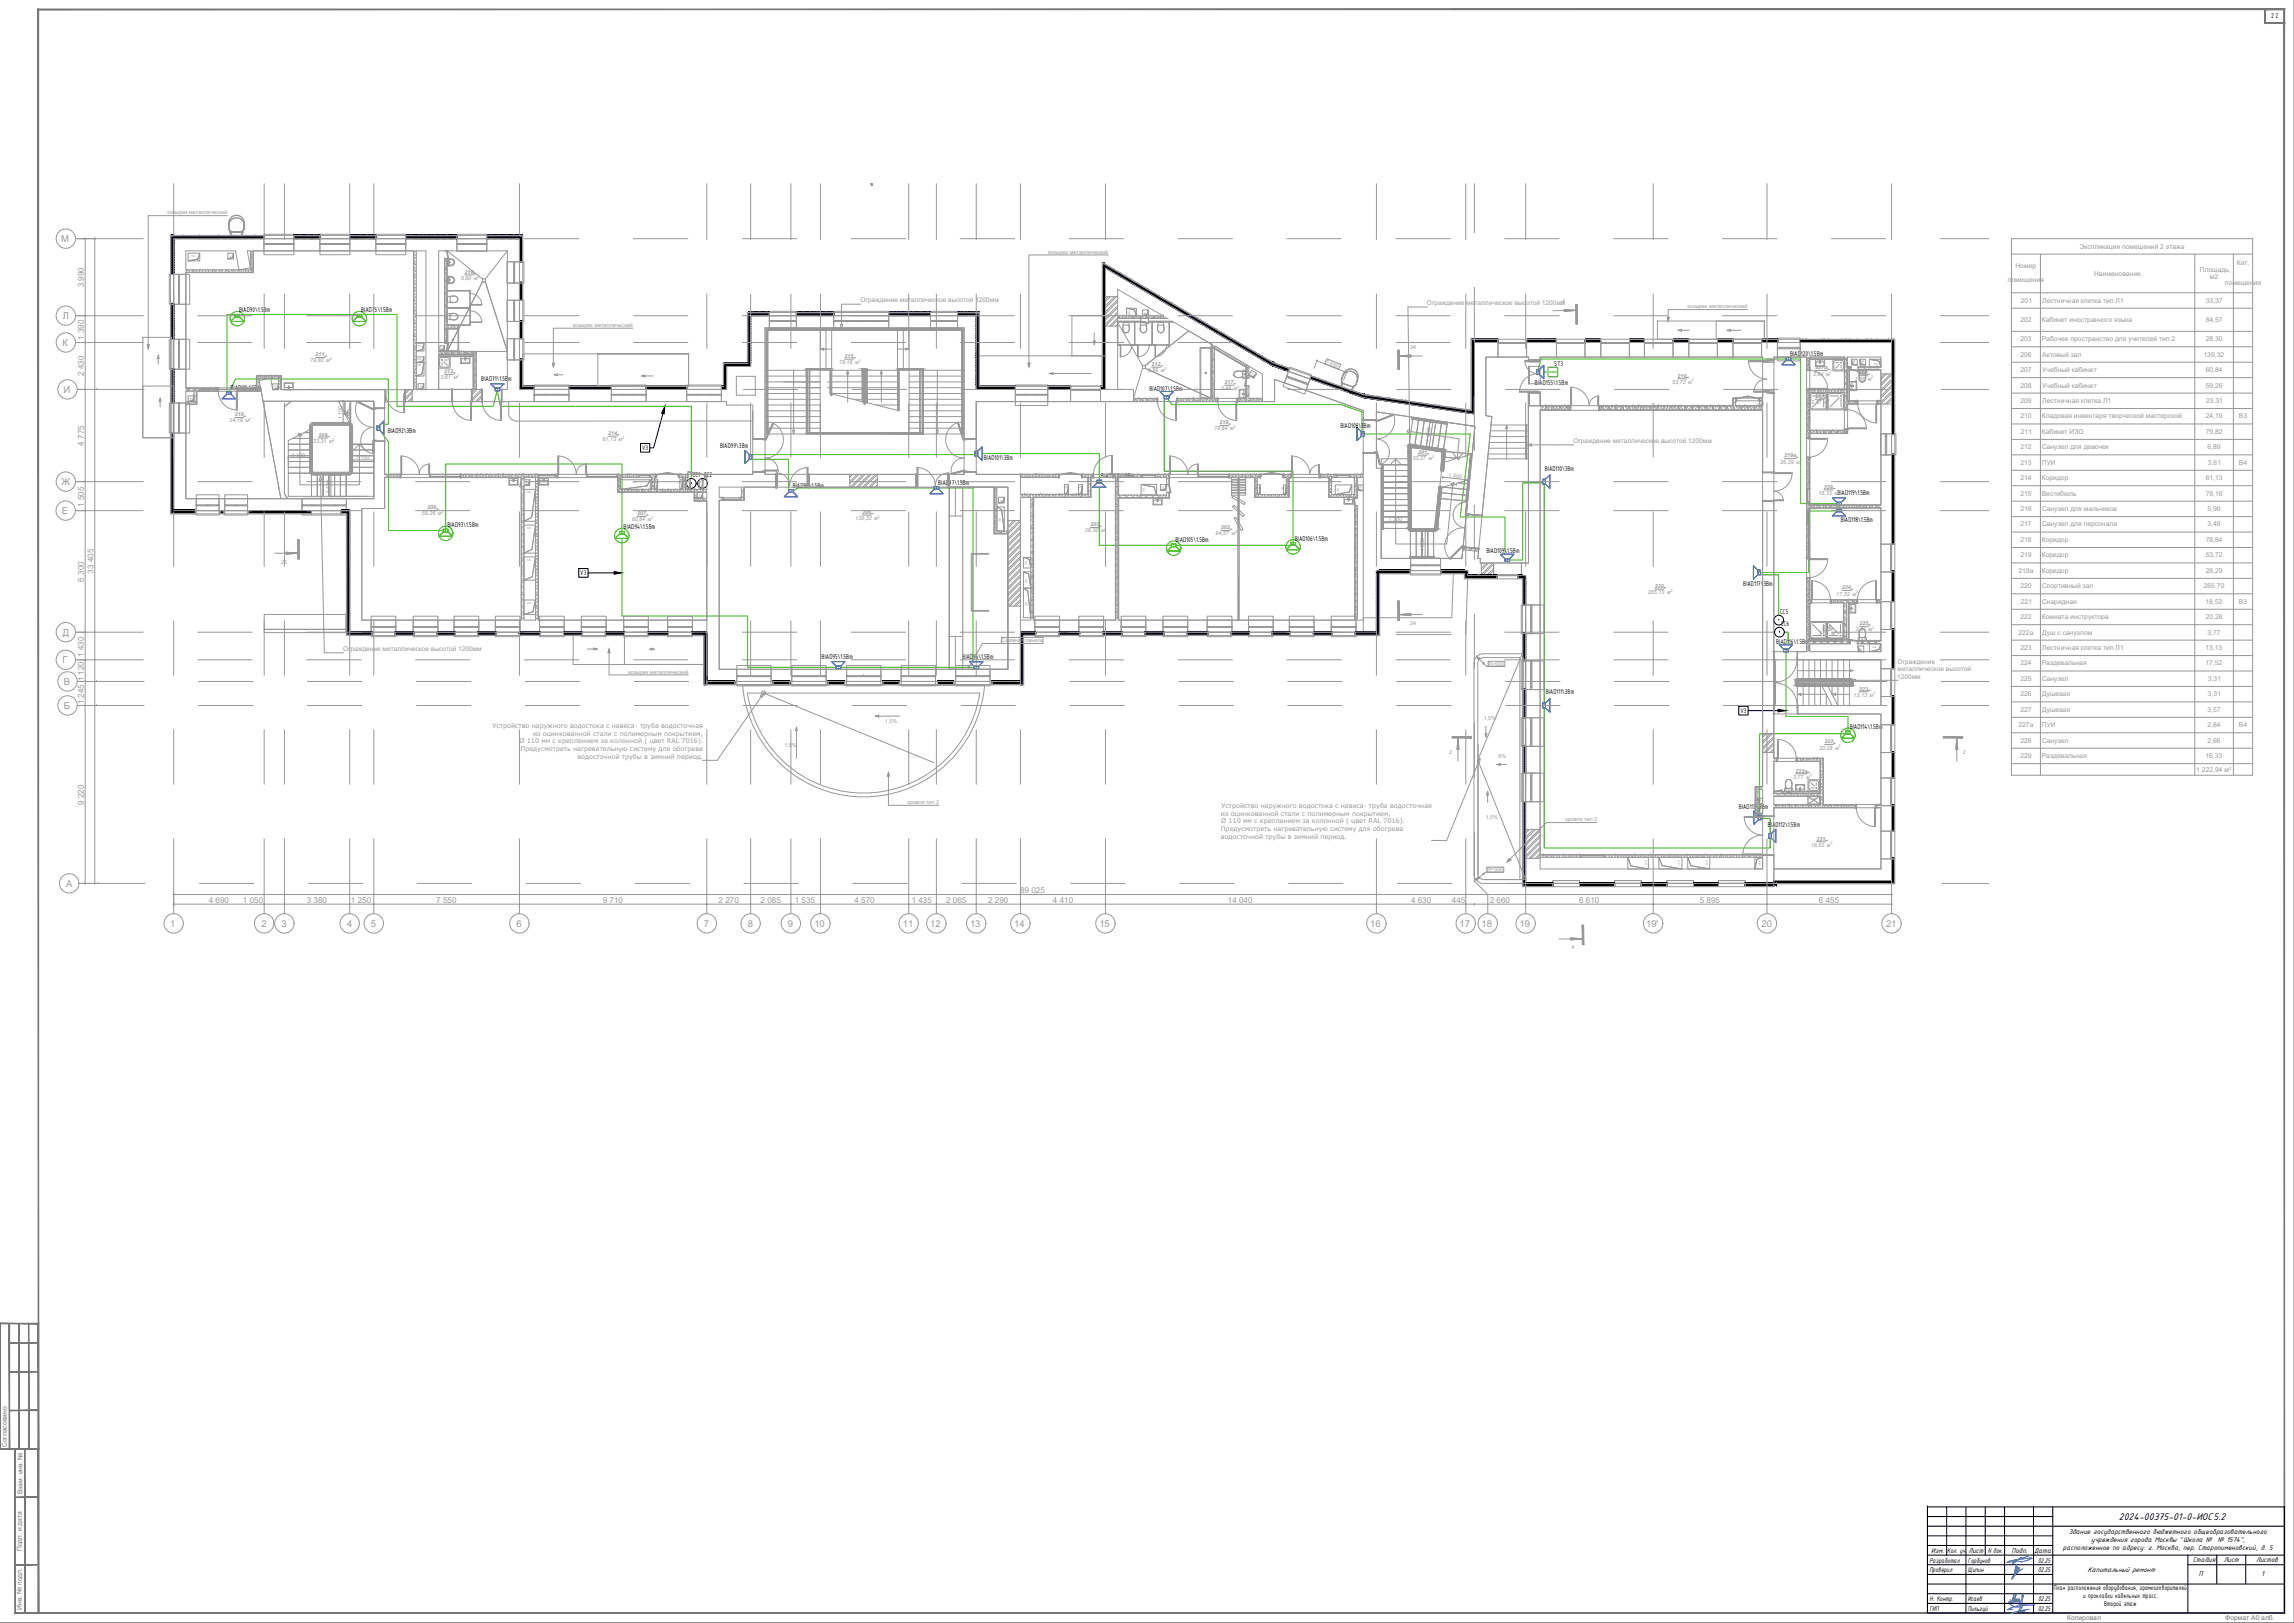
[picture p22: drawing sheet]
<svg xmlns="http://www.w3.org/2000/svg" width="1189mm" height="841mm" viewBox="0 0 1189 841" stroke-linecap="round" stroke-linejoin="round" font-family="sans-serif">
<defs><g id="words">
<text font-size="5.4" x="1098" y="788">2024-00375-01-0-ИОС5.2</text>
<g font-size="4.9" fill="#989898">
<text x="32" y="125">М</text>
<text x="33" y="165">Л</text>
<text x="32" y="179">К</text>
<text x="33" y="204">И</text>
<text x="32" y="251">Ж</text>
<text x="32" y="266">Е</text>
<text x="33" y="329">Д</text>
<text x="32" y="344">Г</text>
<text x="33" y="355">В</text>
<text x="33" y="367">Б</text>
<text x="34" y="460">А</text>
<text x="88" y="480">1</text>
<text x="135" y="480">2</text>
<text x="146" y="480">3</text>
<text x="180" y="480">4</text>
<text x="192" y="480">5</text>
<text x="268" y="480">6</text>
<text x="365" y="480">7</text>
<text x="387" y="480">8</text>
<text x="408" y="480">9</text>
<text x="422" y="480">10</text>
<text x="468" y="480">11</text>
<text x="482" y="480">12</text>
<text x="503" y="480">13</text>
<text x="526" y="480">14</text>
<text x="570" y="480">15</text>
<text x="710" y="480">16</text>
<text x="756" y="480">17</text>
<text x="768" y="480">18</text>
<text x="787" y="480">19</text>
<text x="853" y="480">19'</text>
<text x="913" y="480">20</text>
<text x="977" y="480">21</text>
</g>
<g font-size="4.2" fill="#989898">
<text x="43" y="149" transform="rotate(-90 43 149)">3 990</text>
<text x="43" y="176" transform="rotate(-90 43 176)">1 390</text>
<text x="43" y="195" transform="rotate(-90 43 195)">2 430</text>
<text x="43" y="231" transform="rotate(-90 43 231)">4 775</text>
<text x="43" y="263" transform="rotate(-90 43 263)">1 505</text>
<text x="48" y="297" transform="rotate(-90 48 297)">33 405</text>
<text x="43" y="301" transform="rotate(-90 43 301)">6 300</text>
<text x="43" y="340" transform="rotate(-90 43 340)">1 430</text>
<text x="43" y="353" transform="rotate(-90 43 353)">1 120</text>
<text x="43" y="365" transform="rotate(-90 43 365)">1 245</text>
<text x="43" y="417" transform="rotate(-90 43 417)">9 220</text>
<text x="108" y="468">4 690</text>
<text x="126" y="468">1 050</text>
<text x="159" y="468">3 380</text>
<text x="182" y="468">1 250</text>
<text x="226" y="468">7 550</text>
<text x="312" y="468">9 710</text>
<text x="372" y="468">2 270</text>
<text x="394" y="468">2 085</text>
<text x="412" y="468">1 535</text>
<text x="443" y="468">4 570</text>
<text x="472" y="468">1 435</text>
<text x="490" y="468">2 065</text>
<text x="512" y="468">2 290</text>
<text x="529" y="463">89 025</text>
<text x="546" y="468">4 410</text>
<text x="636" y="468">14 040</text>
<text x="731" y="468">4 630</text>
<text x="752" y="468">445</text>
<text x="772" y="468">2 660</text>
<text x="818" y="468">6 610</text>
<text x="881" y="468">5 895</text>
<text x="943" y="468">6 455</text>
</g>
<g font-size="3.9">
<text x="1177" y="9">22</text>
<text x="124" y="162">BIAD90\1.5Вт</text>
<text x="187" y="162">BIAD75\1.5Вт</text>
<text x="928" y="184">BIAD120\1.5Вт</text>
<text x="805" y="190">ST3</text>
<text x="249" y="197">BIAD71\1.5Вт</text>
<text x="119" y="202">BIAD91\1.5Вт</text>
<text x="596" y="202">BIAD107\1.5Вт</text>
<text x="795" y="199">BIAD155\1.5Вт</text>
<text x="695" y="222">BIAD108\3Вт</text>
<text x="201" y="224">BIAD92\3Вт</text>
<text x="333" y="233">V3</text>
<text x="373" y="232">BIAD99\3Вт</text>
<text x="510" y="238">BIAD101\3Вт</text>
<text x="801" y="244">BIAD110\3Вт</text>
<text x="359" y="247">CC1 CC2</text>
<text x="486" y="251">BIAD97\1.5Вт</text>
<text x="571" y="248">BIAD102\1.5Вт</text>
<text x="411" y="253">BIAD98\1.5Вт</text>
<text x="952" y="257">BIAD119\1.5Вт</text>
<text x="232" y="273">BIAD93\1.5Вт</text>
<text x="323" y="274">BIAD94\1.5Вт</text>
<text x="954" y="271">BIAD118\1.5Вт</text>
<text x="609" y="281">BIAD105\1.5Вт</text>
<text x="671" y="280">BIAD106\1.5Вт</text>
<text x="770" y="287">BIAD109\1.5Вт</text>
<text x="301" y="298">V3</text>
<text x="903" y="304">BIAD117\3Вт</text>
<text x="923" y="318">CC5</text>
<text x="923" y="324">CC6</text>
<text x="921" y="334">BIAD116\1.5Вт</text>
<text x="426" y="341">BIAD95\1.5Вт</text>
<text x="499" y="342">BIAD96\1.5Вт</text>
<text x="801" y="360">BIAD111\3Вт</text>
<text x="902" y="369">V3</text>
<text x="959" y="378">BIAD114\1.5Вт</text>
<text x="901" y="419">BIAD113\3Вт</text>
<text x="916" y="429">BIAD112\1.5Вт</text>
<text x="1072" y="795">Здание государственного бюджетного общеобразовательного</text>
<text x="1069" y="803">расположенное по адресу: г. Москва, пер. Старопименовский, д. 5</text>
<text x="1084" y="799">учреждения города Москвы &quot;Школа №</text>
<text x="1149" y="799">№ 1574&quot;,</text>
<text x="1000" y="810">Разработал</text>
<text x="1001" y="805">Изм.</text>
<text x="1009" y="805">Кол. уч.</text>
<text x="1020" y="810">Горбунов</text>
<text x="1020" y="805">Лист</text>
<text x="1030" y="805">N док.</text>
<text x="1042" y="805">Подп.</text>
<text x="1054" y="805">Дата</text>
<text x="1056" y="810">02.25</text>
<text x="1136" y="810">Стадия</text>
<text x="1152" y="810">Лист</text>
<text x="1169" y="810">Листов</text>
<text x="1000" y="815">Проверил</text>
<text x="1020" y="815">Щипин</text>
<text x="1056" y="815">02.25</text>
<text x="1082" y="815">Капитальный ремонт</text>
<text x="1140" y="817">П</text>
<text x="1172" y="817">1</text>
<text x="1064" y="824">План расположения оборудования, громкоговорителей</text>
<text x="1000" y="830">Н. Контр.</text>
<text x="1020" y="830">Исаев</text>
<text x="1056" y="830">02.25</text>
<text x="1080" y="828">и прокладки кабельных трасс.</text>
<text x="1090" y="832">Второй этаж</text>
<text x="1000" y="835">ГИП</text>
<text x="1020" y="835">Пильгуй</text>
<text x="1056" y="835">02.25</text>
</g>
<g font-size="3.5" fill="#989898">
<text x="1078" y="129">Экспликация помещений 2 этажа</text>
<text x="1159" y="137">Кат.</text>
<text x="1045" y="139">Номер</text>
<text x="1085" y="143">Наименование</text>
<text x="1140" y="141">Площадь,</text>
<text x="1041" y="146">помещения</text>
<text x="1145" y="145">м2</text>
<text x="1153" y="148">помещения</text>
<text x="1047" y="157">201</text>
<text x="1058" y="157">Лестничная клетка тип Л1</text>
<text x="1143" y="157">33,37</text>
<text x="1047" y="167">202</text>
<text x="1058" y="167">Кабинет иностранного языка</text>
<text x="1143" y="167">84,57</text>
<text x="1047" y="177">203</text>
<text x="1058" y="177">Рабочее пространство для учителей тип 2</text>
<text x="1143" y="177">28,30</text>
<text x="1047" y="185">206</text>
<text x="1058" y="185">Актовый зал</text>
<text x="1142" y="185">139,32</text>
<text x="1047" y="193">207</text>
<text x="1058" y="193">Учебный кабинет</text>
<text x="1143" y="193">60,84</text>
<text x="1047" y="201">208</text>
<text x="1058" y="201">Учебный кабинет</text>
<text x="1143" y="201">59,26</text>
<text x="1047" y="209">209</text>
<text x="1058" y="209">Лестничная клетка Л1</text>
<text x="1143" y="209">23,31</text>
<text x="1047" y="217">210</text>
<text x="1058" y="217">Кладовая инвентаря творческой мастерской</text>
<text x="1143" y="217">24,19</text>
<text x="1160" y="217">В3</text>
<text x="1047" y="225">211</text>
<text x="1058" y="225">Кабинет ИЗО</text>
<text x="1143" y="225">79,82</text>
<text x="1047" y="233">212</text>
<text x="1058" y="233">Санузел для девочек</text>
<text x="1144" y="233">6,89</text>
<text x="1047" y="241">213</text>
<text x="1058" y="241">ПУИ</text>
<text x="1144" y="241">3,61</text>
<text x="1160" y="241">В4</text>
<text x="1047" y="249">214</text>
<text x="1058" y="249">Коридор</text>
<text x="1143" y="249">61,13</text>
<text x="1047" y="257">215</text>
<text x="1058" y="257">Вестибюль</text>
<text x="1143" y="257">79,16</text>
<text x="1047" y="265">216</text>
<text x="1058" y="265">Санузел для мальчиков</text>
<text x="1144" y="265">5,90</text>
<text x="1047" y="273">217</text>
<text x="1058" y="273">Санузел для персонала</text>
<text x="1144" y="273">3,48</text>
<text x="1047" y="281">218</text>
<text x="1058" y="281">Коридор</text>
<text x="1143" y="281">78,84</text>
<text x="1047" y="289">219</text>
<text x="1058" y="289">Коридор</text>
<text x="1143" y="289">53,72</text>
<text x="1046" y="297">219а</text>
<text x="1058" y="297">Коридор</text>
<text x="1143" y="297">26,29</text>
<text x="1047" y="305">220</text>
<text x="1058" y="305">Спортивный зал</text>
<text x="1142" y="305">265,70</text>
<text x="1047" y="313">221</text>
<text x="1058" y="313">Снарядная</text>
<text x="1143" y="313">18,52</text>
<text x="1160" y="313">В3</text>
<text x="1047" y="321">222</text>
<text x="1058" y="321">Комната инструктора</text>
<text x="1143" y="321">20,28</text>
<text x="1046" y="329">222а</text>
<text x="1058" y="329">Душ с санузлом</text>
<text x="1144" y="329">3,77</text>
<text x="1047" y="337">223</text>
<text x="1058" y="337">Лестничная клетка тип Л1</text>
<text x="1143" y="337">13,13</text>
<text x="1047" y="345">224</text>
<text x="1058" y="345">Раздевальная</text>
<text x="1143" y="345">17,52</text>
<text x="1047" y="353">225</text>
<text x="1058" y="353">Санузел</text>
<text x="1144" y="353">3,31</text>
<text x="1047" y="361">226</text>
<text x="1058" y="361">Душевая</text>
<text x="1144" y="361">3,31</text>
<text x="1047" y="369">227</text>
<text x="1058" y="369">Душевая</text>
<text x="1144" y="369">3,57</text>
<text x="1046" y="377">227а</text>
<text x="1058" y="377">ПУИ</text>
<text x="1144" y="377">2,84</text>
<text x="1160" y="377">В4</text>
<text x="1047" y="385">228</text>
<text x="1058" y="385">Санузел</text>
<text x="1144" y="385">2,66</text>
<text x="1047" y="393">229</text>
<text x="1058" y="393">Раздевальная</text>
<text x="1143" y="393">16,33</text>
<text x="1138" y="400">1 222,94 м²</text>
</g>
<g font-size="3.5" fill="#767676">
<text x="4" y="750" transform="rotate(-90 4 750)">Согласовано</text>
<text x="12" y="774" transform="rotate(-90 12 774)">Взам. инв. №</text>
<text x="11" y="804" transform="rotate(-90 11 804)">Подп. и дата</text>
<text x="11" y="834" transform="rotate(-90 11 834)">Инв. № подл.</text>
<text x="1071" y="840">Копировал</text>
<text x="1153" y="840">Формат А0 алб.</text>
</g>
<g font-size="3.4" fill="#989898">
<text x="446" y="157">Ограждение металлическое высотой 1200мм</text>
<text x="740" y="158">Ограждение металлическое высотой 1200мм</text>
<text x="815" y="230">Ограждение металлическое высотой 1200мм</text>
<text x="178" y="337">Ограждение металлическое высотой 1200мм</text>
<text x="983" y="348">металлическое высотой</text>
<text x="983" y="344">Ограждение</text>
<text x="983" y="352">1200мм</text>
</g>
<g font-size="3.3" fill="#989898">
<text x="255" y="377">Устройство наружного водостока с навеса- труба водосточная</text>
<text x="276" y="381">из оцинкованной стали с полимерным покрытием,</text>
<text x="269" y="385">Ø 110 мм с креплением за колонной ( цвет RAL 7016).</text>
<text x="270" y="389">Предусмотреть нагревательную систему для обогрева</text>
<text x="299" y="393">водосточной трубы в зимний период.</text>
<text x="633" y="419">Устройство наружного водостока с навеса- труба водосточная</text>
<text x="633" y="423">из оцинкованной стали с полимерным покрытием,</text>
<text x="633" y="431">Предусмотреть нагревательную систему для обогрева</text>
<text x="633" y="427">Ø 110 мм с креплением за колонной ( цвет RAL 7016).</text>
<text x="633" y="435">водосточной трубы в зимний период.</text>
</g>
<g font-size="2.8" fill="#989898">
<text x="87" y="111">козырек металлический</text>
<text x="543" y="131">козырек металлический</text>
<text x="241" y="142">216</text>
<text x="239" y="145">5,90 м</text>
<text x="810" y="157">4</text>
<text x="875" y="160">козырек металлический</text>
<text x="297" y="169">козырек металлический</text>
<text x="164" y="185">211</text>
<text x="438" y="185">215</text>
<text x="731" y="181">24</text>
<text x="161" y="188">79,82 м</text>
<text x="435" y="189">79,16 м</text>
<text x="597" y="190">212</text>
<text x="687" y="188" transform="rotate(21 687 188)">1 650</text>
<text x="941" y="191">227а</text>
<text x="228" y="197">3,61 м</text>
<text x="230" y="193">213</text>
<text x="595" y="193">6,89 м</text>
<text x="869" y="196">219</text>
<text x="940" y="195">2,84 м</text>
<text x="961" y="197">2,66 м</text>
<text x="963" y="194">228</text>
<text x="633" y="202">3,48 м</text>
<text x="635" y="199">217</text>
<text x="867" y="199">53,72 м</text>
<text x="939" y="209">3,57</text>
<text x="941" y="206">227</text>
<text x="946" y="209">м</text>
<text x="122" y="216">210</text>
<text x="119" y="219">24,19 м</text>
<text x="177" y="217" transform="rotate(-90 177 217)">1 100</text>
<text x="632" y="220">218</text>
<text x="165" y="226">209</text>
<text x="315" y="225">214</text>
<text x="629" y="223">78,84 м</text>
<text x="162" y="230">23,31 м</text>
<text x="312" y="229">61,13 м</text>
<text x="741" y="229" transform="rotate(-82 741 229)">1 300</text>
<text x="151" y="237">1 100</text>
<text x="185" y="238">1 100</text>
<text x="732" y="238">33,37 м</text>
<text x="735" y="235">201</text>
<text x="925" y="237">219а</text>
<text x="923" y="240">26,29 м</text>
<text x="751" y="247" transform="rotate(6 751 247)">1 300</text>
<text x="171" y="255" transform="rotate(-90 171 255)">1 100</text>
<text x="942" y="256">16,33 м</text>
<text x="945" y="253">229</text>
<text x="221" y="264">208</text>
<text x="219" y="267">59,26 м</text>
<text x="330" y="267">207</text>
<text x="443" y="269">139,32 м</text>
<text x="447" y="266">206</text>
<text x="720" y="270">1 300</text>
<text x="327" y="270">60,84 м</text>
<text x="562" y="276">28,30</text>
<text x="565" y="273">203</text>
<text x="571" y="276">м</text>
<text x="633" y="274">202</text>
<text x="630" y="277">84,57 м</text>
<text x="738" y="286" transform="rotate(-90 738 286)">1 300</text>
<text x="146" y="292">25</text>
<text x="858" y="305">220</text>
<text x="955" y="305">224</text>
<text x="854" y="308">265,70 м</text>
<text x="952" y="309">17,52 м</text>
<text x="731" y="324">24</text>
<text x="964" y="324">225</text>
<text x="942" y="329">3,31</text>
<text x="944" y="326">226</text>
<text x="949" y="329">м</text>
<text x="962" y="327">3,31 м</text>
<text x="519" y="333">Съемная панель</text>
<text x="771" y="345">R=500</text>
<text x="326" y="349">козырек металлический</text>
<text x="964" y="358">223</text>
<text x="961" y="361">13,13 м</text>
<text x="459" y="375">1,5%</text>
<text x="769" y="373">1,5%</text>
<text x="407" y="387">1,5%</text>
<text x="943" y="388">20,28 м</text>
<text x="945" y="385">222</text>
<text x="751" y="391">2</text>
<text x="777" y="393">6%</text>
<text x="1017" y="391">2</text>
<text x="931" y="400">222а</text>
<text x="929" y="404">3,77 м</text>
<text x="470" y="417">кровля тип 2</text>
<text x="770" y="424">1,5%</text>
<text x="811" y="426">кровля тип 2</text>
<text x="941" y="436">221</text>
<text x="938" y="439">18,52 м</text>
<text x="771" y="452">R=500</text>
<text x="814" y="492">4</text>
</g>
<g font-size="1.8" fill="#989898">
<text x="247" y="144">2</text>
<text x="171" y="187">2</text>
<text x="445" y="187">2</text>
<text x="603" y="192">2</text>
<text x="237" y="195">2</text>
<text x="877" y="198">2</text>
<text x="948" y="193">2</text>
<text x="970" y="196">2</text>
<text x="641" y="201">2</text>
<text x="947" y="208">2</text>
<text x="129" y="218">2</text>
<text x="639" y="222">2</text>
<text x="322" y="227">2</text>
<text x="172" y="228">2</text>
<text x="742" y="237">2</text>
<text x="933" y="239">2</text>
<text x="952" y="255">2</text>
<text x="229" y="266">2</text>
<text x="337" y="269">2</text>
<text x="455" y="268">2</text>
<text x="572" y="275">2</text>
<text x="640" y="276">2</text>
<text x="866" y="307">2</text>
<text x="962" y="307">2</text>
<text x="951" y="328">2</text>
<text x="970" y="326">2</text>
<text x="971" y="360">2</text>
<text x="953" y="387">2</text>
<text x="938" y="402">2</text>
<text x="949" y="438">2</text>
</g>
<g font-size="1.4" fill="#989898">
<text x="99" y="133">ОВ</text>
<text x="120" y="134" transform="rotate(-90 120 134)">ВК</text>
<text x="586" y="163" transform="rotate(-90 586 163)">ОВ</text>
<text x="594" y="163" transform="rotate(-90 594 163)">ВК</text>
<text x="216" y="180">ОВ</text>
<text x="230" y="182" transform="rotate(-90 230 182)">ВК</text>
<text x="216" y="190">ОВ</text>
<text x="216" y="187">ОВ</text>
<text x="961" y="186" transform="rotate(90 961 186)">ВК</text>
<text x="965" y="186" transform="rotate(90 965 186)">ВК</text>
<text x="973" y="188" transform="rotate(180 973 188)">ОВ</text>
<text x="649" y="195" transform="rotate(-60 649 195)">ВК</text>
<text x="143" y="202" transform="rotate(-90 143 202)">ВК</text>
<text x="219" y="202" transform="rotate(-90 219 202)">ВК</text>
<text x="99" y="208" transform="rotate(-90 99 208)">ВК</text>
<text x="911" y="210">ЭОМ</text>
<text x="273" y="251" transform="rotate(-90 273 251)">ВК</text>
<text x="328" y="251">ОВ</text>
<text x="338" y="251">ЭОМ</text>
<text x="351" y="251">ЭОМ</text>
<text x="355" y="251">СС</text>
<text x="362" y="251">СС</text>
<text x="705" y="251" transform="rotate(90 705 251)">ВК</text>
<text x="273" y="256">ОВ</text>
<text x="551" y="253">СС</text>
<text x="559" y="253">СС</text>
<text x="593" y="255" transform="rotate(-90 593 255)">ОВ</text>
<text x="603" y="254" transform="rotate(-90 603 254)">ВК</text>
<text x="650" y="253">ЭОМ</text>
<text x="664" y="253">ЭОМ</text>
<text x="694" y="255" transform="rotate(-90 694 255)">ОВ</text>
<text x="363" y="258" transform="rotate(-90 363 258)">ВК</text>
<text x="519" y="260" transform="rotate(-90 519 260)">ВК</text>
<text x="273" y="274">ОВ</text>
<text x="519" y="270" transform="rotate(-90 519 270)">ОВ</text>
<text x="273" y="291">ОВ</text>
<text x="532" y="293" transform="rotate(-90 532 293)">ОВ</text>
<text x="532" y="302" transform="rotate(-89 532 302)">ОВ</text>
<text x="273" y="313">ОВ</text>
<text x="532" y="314" transform="rotate(-90 532 314)">ОВ</text>
<text x="970" y="336">ОВ</text>
<text x="963" y="337">ВК</text>
<text x="912" y="414" transform="rotate(90 912 414)">ВК</text>
<text x="912" y="419" transform="rotate(90 912 419)">ВК</text>
<text x="937" y="415">ПотПр</text>
<text x="852" y="446" transform="rotate(90 852 446)">ОВ</text>
<text x="870" y="446" transform="rotate(90 870 446)">ОВ</text>
<text x="884" y="446" transform="rotate(90 884 446)">ОВ</text>
<text x="912" y="446" transform="rotate(90 912 446)">ОВ</text>
</g>
</g></defs>
<path d="M345 210l-1 5-1-1zM318 296l4 1-4 1zM922 368h4l-4 1z" fill="#000" stroke="#000" stroke-width=".52"/>
<path d="M344 214l-5 18h-2M332 230h5v4h-5zM300 295h5v4h-5zM305 297h13M901 366h5v4h-5zM906 368h16" fill="none" stroke="#000" stroke-width=".52"/>
<path d="M805 193h-8l2-7h134v75h20v3l-16 1v32h-25v1h10v23M358 251v-40h-99l-1-9-2 9h-50v-48h-18l-2 1-1-1h-61l-1 1-1-1h-4v40l1 1 3-8h79v24h-2l-3 2 5 7v46h30v-35h91v79h65v27h119l-2-3v-90h-91l-2 1h-1h-1v-16h-19l-1-1 1-1 180-1v48h99l1-1v-38h-67v-37l2-1 2 4h88l11 3v12h56l-5 43h23v19l1 3h8v-40h11v189h117v-15h-5v-44h45h1v-9h-32v-34l1-3v-6h-5" fill="none" stroke="#2eb800" stroke-width=".52"/>
<!-- layer: RC-SCS-06-03 -->
<g fill="#fff" stroke="#fff" stroke-width=".52">
<path d="M122 164h2l-4 3zM120 167h6l-2-3z"/>
<path d="M122 164l2-1v1zM122 163v1l2-1z"/>
<path d="M183 167l2-3h3zM183 167h7l-2-3z"/>
<path d="M185 164l3-1v1zM185 163v1l3-1z"/>
<path d="M228 278l2-2h2zM228 278h6l-2-2z"/>
<path d="M230 276l2-2v2zM230 274v2l2-2z"/>
<path d="M319 279l2-2h3zM319 279h7l-2-2z"/>
<path d="M321 277l3-2v2zM321 275v2l3-2z"/>
<path d="M605 286l2-3h2zM605 286h7l-3-3z"/>
<path d="M607 283l2-1v1zM607 282v1l2-1z"/>
<path d="M669 283h2l-4 2zM667 285h7l-3-2z"/>
<path d="M669 283l2-2v2zM669 281v2l2-2z"/>
<path d="M957 380h2l-5 3zM954 383h7l-2-3z"/>
<path d="M957 380l2-1v1zM957 379v1l2-1z"/>
</g>
<g fill="none" stroke="#00b800" stroke-width=".52">
<path d="M122 164h2h-2l-2 3h6l-2-3v-1h-2v1v-1h2v1h-2l-2 3h6l-2-3M123 164h.1M185 164h3h-3l-2 3h7l-2-3v-1h-3v1v-1h3v1h-3l-2 3h7l-2-3M186 164h.1M230 276h2h-2l-2 2h6l-2-2v-2h-2v2v-2h2v2h-2l-2 2h6l-2-2M231 275h.1M321 277h3h-3l-2 2h7l-2-2v-2h-3v2v-2h3v2h-3l-2 2h7l-2-2M322 276h.1M607 283h2h-2l-2 3h7l-3-3v-1h-2v1v-1h2v1h-2l-2 3h7l-3-3M608 283h.1M669 283h2h-2l-2 2h7l-3-2v-2h-2v2v-2h2v2h-2l-2 2h7l-3-2M670 282h.1"/>
<path d="M958 380h.1M957 380h2h-2l-3 3h7l-2-3v-1h-2v1v-1h2v1h-2l-3 3h7l-2-3"/>
<circle cx="123" cy="165" r="4"/>
<circle cx="186" cy="165" r="4"/>
<circle cx="231" cy="276" r="4"/>
<circle cx="322" cy="278" r="4"/>
<circle cx="608" cy="284" r="4"/>
<circle cx="670" cy="283" r="4"/>
<circle cx="958" cy="381" r="4"/>
</g>
<!-- layer: RC-SW-06-03 -->
<g fill="#fff" stroke="#fff" stroke-width=".52">
<path d="M568 250h3l-5 3zM566 253h7l-2-3z"/>
<path d="M568 250l3-1v1zM568 249v1l3-1z"/>
<path d="M406 257l3-2h2zM406 257h7l-2-2z"/>
<path d="M409 255l2-1v1zM409 254v1l2-1z"/>
<path d="M484 254h3l-5 2zM482 256h7l-2-2z"/>
<path d="M484 254l3-2v2zM484 252v2l3-2z"/>
<path d="M433 345l5-2-2 2zM431 343l2 2 5-2z"/>
<path d="M433 345h3l-3 2zM433 347h3v-2z"/>
<path d="M505 345l4-2-2 2zM503 343l2 2 4-2z"/>
<path d="M505 345h2l-2 2zM505 347h2v-2z"/>
<path d="M117 204h3l-5 3zM115 207h7l-2-3z"/>
<path d="M117 204l3-1v1zM117 203v1l3-1z"/>
<path d="M197 221l2 4-2-2zM199 218l-2 3 2 4z"/>
<path d="M195 221h2v2zM195 221v2h2z"/>
<path d="M386 233l2 3v2zM386 233v7l2-2z"/>
<path d="M388 236l2 2h-2zM388 236l2 2v-2z"/>
<path d="M257 201l4-2-2 2zM254 199l3 2 4-2z"/>
<path d="M257 201h2l-2 2zM257 203h2v-2z"/>
<path d="M507 234l2 5-2-3zM507 234l2 5v-7z"/>
<path d="M505 234h2v2zM505 234v2h2z"/>
<path d="M703 221l3 3v2zM703 221v7l3-2z"/>
<path d="M706 224l1 2h-1zM706 224l1 2v-2z"/>
<path d="M603 205l5-2-2 2zM601 203l2 2 5-2z"/>
<path d="M603 205h3l-3 2zM603 207h3v-2z"/>
<path d="M780 290l5-3-3 3zM778 287l2 3 5-3z"/>
<path d="M780 290h2l-2 1zM780 291h2v-1z"/>
<path d="M798 192l2 4-2-2zM798 192l2 4v-7z"/>
<path d="M796 192h2v2zM796 192v2h2z"/>
<path d="M926 187h2l-5 2zM923 189h7l-2-2z"/>
<path d="M926 187l2-2v2zM926 185v2l2-2z"/>
<path d="M952 260l5-2-3 2zM950 258l2 2 5-2z"/>
<path d="M952 260h2l-2 2zM952 262h2v-2z"/>
<path d="M950 267l2-2h2zM950 267h7l-3-2z"/>
<path d="M952 265l2-1v1zM952 264v1l2-1z"/>
<path d="M924 336l5-2-2 2zM922 334l2 2 5-2z"/>
<path d="M924 336h3l-3 2zM924 338h3v-2z"/>
<path d="M918 432l2 5-2-3zM918 432l2 5v-7z"/>
<path d="M917 432h1v2zM917 432v2h1z"/>
<path d="M801 248l2 5-2-2zM801 248l2 5v-7z"/>
<path d="M800 248h1v3zM800 248v3h1z"/>
<path d="M801 364l2 5-2-2zM801 364l2 5v-7z"/>
<path d="M800 364h1v3zM800 364v3h1z"/>
<path d="M909 293l2 2v3zM909 293v7l2-2z"/>
<path d="M911 295l1 3h-1zM911 295l1 3v-3z"/>
<path d="M909 420l2 2v3zM909 420v7l2-2z"/>
<path d="M911 422l2 3h-2zM911 422l2 3v-3z"/>
</g>
<g fill="none" stroke="#00f" stroke-width=".52">
<path d="M797 193h.1M798 192l2-3v7l-2-2v-2h-2v2h2h-2v-2h2l2-3v7l-2-2v-2v2M926 187h2h-2l-3 2h7l-2-2v-2h-2v2v-2h2v2h-2l-3 2h7l-2-2M927 186h.1M117 204h3h-3l-2 3h7l-2-3v-1h-3v1v-1h3v1h-3l-2 3h7l-2-3M119 204h.1M257 201l-3-2h7l-2 2h-2v2h2v-2v2h-2v-2l-3-2h7l-2 2h-2h2M258 202h.1M603 205l-2-2h7l-2 2h-3v2h3v-2v2h-3v-2l-2-2h7l-2 2h-3h3M605 206h.1M196 222h.1M197 221l2-3v7l-2-2v-2h-2v2h2h-2v-2h2l2-3v7l-2-2v-2v2"/>
<path d="M388 236v2v-2l-2-3v7l2-2h2v-2h-2h2v2h-2v-2l-2-3v7l2-2M389 237h.1M506 235h.1M507 234l2-2v7l-2-3v-2h-2v2h2h-2v-2h2l2-2v7l-2-3v-2v2M706 224v2v-2l-3-3v7l3-2h1v-2h-1h1v2h-1v-2l-3-3v7l3-2M706 225h.1M409 255h2h-2l-3 2h7l-2-2v-1h-2v1v-1h2v1h-2l-3 2h7l-2-2M410 254h.1M484 254h3h-3l-2 2h7l-2-2v-2h-3v2v-2h3v2h-3l-2 2h7l-2-2M485 253h.1M568 250h3h-3l-2 3h7l-2-3v-1h-3v1v-1h3v1h-3l-2 3h7l-2-3M570 250h.1"/>
<path d="M800 250h.1M801 248l2-2v7l-2-2v-3h-1v3h1h-1v-3h1l2-2v7l-2-2v-3v3M952 260l-2-2h7l-3 2h-2v2h2v-2v2h-2v-2l-2-2h7l-3 2h-2h2M952 265h2h-2l-2 2h7l-3-2v-1h-2v1v-1h2v1h-2l-2 2h7l-3-2M953 261h.1M953 264h.1M780 290l-2-3h7l-3 3h-2v1h2v-1v1h-2v-1l-2-3h7l-3 3h-2h2M781 290h.1M911 295v3v-3l-2-2v7l2-2h1v-3h-1h1v3h-1v-3l-2-2v7l2-2M912 297h.1M924 336l-2-2h7l-2 2h-3v2h3v-2v2h-3v-2l-2-2h7l-2 2h-3h3M926 337h.1"/>
<path d="M433 345l-2-2h7l-2 2h-3v2h3v-2v2h-3v-2l-2-2h7l-2 2h-3h3M435 346h.1M505 345l-2-2h6l-2 2h-2v2h2v-2v2h-2v-2l-2-2h6l-2 2h-2h2M506 346h.1M800 366h.1M801 364l2-2v7l-2-2v-3h-1v3h1h-1v-3h1l2-2v7l-2-2v-3v3M911 422v3v-3l-2-2v7l2-2h2v-3h-2h2v3h-2v-3l-2-2v7l2-2M912 424h.1M917 433h.1M918 432l2-2v7l-2-3v-2h-1v2h1h-1v-2h1l2-2v7l-2-3v-2v2"/>
</g>
<path d="M358 248h1M364 248h1M921 319h2M922 325h1" fill="none" stroke="#fff" stroke-width=".52"/>
<g fill="#fff" stroke="#fff" stroke-width=".52">
<path d="M358 253l2-1zM357 253h1l2-1zM357 253l4-2-1 1zM357 252v1l4-2zM357 252l4-1zM356 252h1l4-1zM356 252l5-2v1zM356 250v2l5-2zM356 250l4-1 1 1zM356 249v1l4-1zM356 249l4-1v1zM357 249h-1l4-1zM357 249l3-1zM357 249l2-1z"/>
<path d="M364 253l2-1zM363 253h1l2-1zM363 253l3-2v1zM362 252l1 1 3-2zM362 252l5-1h-1zM362 252l5-1zM362 252l4-2 1 1zM362 250v2l4-2zM362 250l4-1v1zM362 249v1l4-1zM362 249l3-1 1 1zM363 249h-1l3-1zM363 249l2-1zM363 249l2-1z"/>
<path d="M922 324l2-1zM921 324h1l2-1zM921 324l3-2v1zM920 323l1 1 3-2zM920 323l4-2v1zM920 322v1l4-2zM920 322l4-2v1zM919 321l1 1 4-2zM919 321l5-1zM920 320l-1 1 5-1zM920 320l3-1 1 1zM920 319v1l3-1zM920 319h3zM920 319h3z"/>
<path d="M922 330l2-1zM921 330h1l2-1zM921 330l4-2-1 1zM920 329l1 1 4-2zM920 329l5-1zM920 329l5-1zM920 329l5-2v1zM920 327v2l5-2zM920 327l4-1 1 1zM920 327l4-1zM920 327l4-2v1zM921 326l-1 1 4-2zM921 326l3-1zM921 326l2-1z"/>
</g>
<g fill="none" stroke="#000" stroke-width=".52">
<path d="M358 251h.1M364 251h.1M922 321h.1M922 328h.1"/>
<circle cx="358" cy="250" r="2.5"/>
<circle cx="364" cy="250" r="2.5"/>
<circle cx="922" cy="321" r="2.5"/>
<circle cx="922" cy="328" r="2.5"/>
</g>
<path d="M802 190v5M807 190v5" fill="none" stroke="#fff" stroke-width=".52"/>
<g fill="#fff" stroke="#fff" stroke-width=".52">
<path d="M802 190v5l5-5zM807 190v5h-5z"/>
<path d="M807 190l-5 5h5zM802 190h5l-5 5z"/>
</g>
<path d="M802 190h5v5h-5zM803 193h4" fill="none" stroke="#00b82e" stroke-width=".52"/>
<g fill="none" stroke="#989898" stroke-width=".52">
<path d="M90 95v170h97M137 95v29M147 95v29M181 95v31v1M194 95v29M269 95v107h108v-12h12M366 95v29M389 95v29M410 95v29M425 95v29M451 95v1h1v-1M471 95v29"/>
<path d="M485 95v29M506 95v29M529 95v29M573 95v29M713 95v29M760 95v29M764 95v26M791 95v29M857 95v29M916 95v29M980 95v29M118 112h-41v67"/>
<path d="M119 116v3l1 1v2v-2l-1-1v-2v2l1 1v2v-2l-1-1zM119 120h1v1h-1zM119 120h.1M120 114a4 4 0 0 1 6 0 4 4 0 0 1 0 6v2h-1v-2a4 4 0 0 0-1-7 4 4 0 0 0-5 4zM126 120v1zM126 120h.1M126 116v3l-1 1v2h1v-2l1-1v-3M126 115a4 4 0 0 0-4-3 4 4 0 0 0-3 3 4 4 0 0 1 4-4 4 4 0 0 1 4 4M39 124h11M44 123v1M44 123v335M49 123v1"/>
<path d="M49 124v334M49 124h25M49 124h.1M88 122h.1M88 137h.1M89 122h48M89 122h1M89 122v20M90 124h179M95 122h.1M98 131h6l-1 3-5 1zM98 135l5-1 1-3v4z"/>
<path d="M103 122h.1M113 122h.1M118 131h3l-1 3h-2zM118 134h2l1-3v3zM120 120h5zM122 122h.1M130 139v1h-34v-10h26l2 10 6-1-2-9h2v10M130 133v1M130 131h.1M130 132h.1M130 133h.1M130 134h.1"/>
<path d="M130 136h.1M130 137h.1M130 138h.1M130 139h.1M131 130h.1M131 134h.1M131 137h.1M131 130v11M131 140v1M131 139h.1M132 122h.1M137 124v-2h-49v20h2"/>
<path d="M137 124v3M137 124v-3h15v3M137 127v5h15v-5M137 124v2h1v1h-1M137 127v-1v1M138 126h6M138 127h6M144 126h1v1h-1zM145 126h7M145 127h7M152 124v3M152 124v2v1"/>
<path d="M152 127v-1v1M152 122v2M152 122h14v2M152 122h-15v2h15M152 122h14M159 122h.1M166 124v3M166 124v-3h15v3M166 127v5h15v-5M166 124v2h1v1h-1M166 127v-1v1M167 126h6"/>
<path d="M167 127h6M173 126h1v1h-1zM174 126h7M174 127h7M181 124v3M181 127v-1v1M181 122v2M181 122h14v2M181 122h-15v2h15M181 122h14M187 122h.1M195 124v3"/>
<path d="M195 124v-3h15v3M195 127v5h15v-5M195 124v2h1v1h-1M195 127v-1v1M196 126h6M196 127h6M202 126h1v1h-1zM203 126h7M203 127h7M210 124v3M210 124v2v1M210 127v-1v1"/>
<path d="M210 122v2M210 122h27v2M210 122h-15v2h15M210 122h27M214 122h.1M214 132h.1M215 130v72M215 136v1M215 132h.1M215 136h.1M215 139h.1M215 130h.1"/>
<path d="M215 134h.1M215 137h.1M216 130h5v72h-5zM224 122h.1M230 130h2M230 134h2M230 134v44h2v-8M230 134h2h-1M230 130h2h-1M230 130h-3v52h3h-3M230 134h.1M230 137h.1"/>
<path d="M231 136h.1M231 139h.1M231 139v1h-1zM231 134h.1M231 137h.1M231 138h.1M231 135h.1M231 130h1l1 4zM231 140h.1M231 136h1zM232 134v35M232 134a2.6 2.6 0 0 1 4 2 2.7 2.7 0 0 1-4 2z"/>
<path d="M232 134v35h6v1h-6M232 130l18 15h2v1h-2v-1M232 130h31M232 122h.1M233 134h-1M233 134h-1l1 4M233 135h1a1.5 1.5 0 0 1 1 1 1.5 1.5 0 0 1-2 1zM237 124v3M237 124v-3h15v3M237 127v3h15v-3M237 124v2h1v1h-1M237 127v-1v1"/>
<path d="M237 122h15v2h-15zM238 126h6M238 127h6M244 126h1v1h-1zM245 126h7M245 127h7M252 122h19v14M252 124v3M252 124v2v1M252 127v-1v1M252 124v-2h19v14M261 122h.1"/>
<path d="M263 130v72h-3M263 130l-11 15M266 136h3M266 136h-3v11h3M266 136h1h2M266 136h1h-1M266 136v5M267 136v5M269 136h3v11h-3M269 136h2M269 136v11h2v-11M269 122h.1"/>
<path d="M271 126h.1M271 129h.1M272 124h28M328 124h28M385 124h28M441 124h28M498 124h28M554 124h28M571 136l89 52 8 3M571 136v64h-1M571 136v2M574 132h-41v56"/>
<path d="M577 140h.1M610 124h29M667 124h28M723 124h29M780 124h28M836 124h28M893 124h28M949 124h28M1006 124h25M1042 124h125v278h-125zM1042 132h125M1057 132v270"/>
<path d="M1137 132v270M1157 132v270M88 158v18h2M88 158h2M88 158v-16h2v16M88 141h.1M89 158v18M90 142h3M90 158h3M90 142h-2v16h2M90 158h3v-1v1M90 142h3v1v-1"/>
<path d="M93 149v1zM93 143v6M93 150v7M93 142h5v16h-5M93 158h.1M93 142h.1M96 141h35v-11h83v72h-68v-7h-13v6h-37zM96 141h35M97 141h.1M97 140h.1M98 141h.1M99 140h.1"/>
<path d="M100 141h.1M100 140h.1M101 140h.1M101 141h.1M102 140h.1M103 140h.1M103 141h.1M104 140h.1M105 141h.1M105 140h.1M106 140h.1M107 141h.1"/>
<path d="M107 140h.1M108 140h.1M108 141h.1M109 140h.1M110 141h.1M111 140h.1M112 141h.1M112 140h.1M114 141h.1M114 140h.1M115 141h.1M115 140h.1"/>
<path d="M117 141h.1M117 140h.1M118 140h.1M118 141h.1M119 141h.1M120 140h.1M120 141h.1M121 140h.1M122 141h.1M123 140h.1M124 141h.1M124 140h.1"/>
<path d="M125 141h.1M126 140h.1M127 141h.1M127 140h.1M128 140h.1M129 141h.1M129 140h.1M130 140h.1M131 141h.1M137 152v29M147 152v29M181 152v29"/>
<path d="M194 152v29M214 160h.1M214 141h.1M214 143h.1M214 152h.1M214 154h.1M214 155h.1M214 151h.1M215 147h.1M215 142v1M215 149h.1M215 155h.1"/>
<path d="M215 143h.1M215 146h.1M215 153h.1M215 156h.1M215 160h.1M215 141h.1M215 144h.1M215 151h.1M215 154h.1M215 158h.1M230 141h.1M230 144h.1"/>
<path d="M230 148h.1M230 151h.1M230 154h.1M230 158h.1M231 142h.1M231 146h.1M231 149h.1M231 153h.1M231 156h.1M231 159h.1M231 158h-1zM231 145v1h-1z"/>
<path d="M231 152h-1zM231 143h.1M231 144h.1M231 145h.1M231 148h.1M231 150h.1M231 151h.1M231 152h.1M231 154h.1M231 155h.1M231 157h.1M231 158h.1"/>
<path d="M231 160h.1M231 147h.1M231 145h1zM232 143a2.5 2.5 0 0 1 2 0 2.5 2.5 0 0 1 2 3 2.9 2.9 0 0 1-4 1zM232 154l3-1a1.9 1.9 0 0 1 2 2 1.9 1.9 0 0 1-2 2l-3-1zM232 159l11 1zM232 151h11zM232 154v2zM233 143l-1 1 1 3M233 144h1a1.5 1.5 0 0 1 1 2 1.5 1.5 0 0 1-2 1zM233 154a2.1 2.1 0 0 1 3-1 2.1 2.1 0 0 1 1 3 2.5 2.5 0 0 1-4 0zM241 142h5"/>
<path d="M243 151l1 1zM243 158l1 3zM243 152v6M244 158h6zM246 142h1M250 158a6 6 0 0 0-6-6v6M250 146h2l11 36h-31zM250 146l-18 36M252 146l11 36h-16M266 147h3M266 156h3M266 141h1v1h-1z"/>
<path d="M266 147v-1h1v1h2M266 147h1h-1M266 156h-3v11h3M266 156h1h2M266 156h1h-1M266 142v4M266 156v5M267 142v4M267 156v5M269 156h3v11h-3M269 147h2v9M269 156h2"/>
<path d="M269 156v11h2v-11M271 147v9M271 149h.1M271 151h.1M366 152v29M389 152v38M410 152v29M425 152v29M446 158h-10v10M471 152v29M485 152v29M506 152v50v-38h-6"/>
<path d="M529 152v29M571 160h.1M571 155h.1M571 151h.1M571 146h.1M573 146v-7l86 50M573 154h6v15M574 154l-1 1M575 154l-2 2M578 154l-5 4M579 154l-6 5M579 154v-4l24 14h-49"/>
<path d="M579 156l-6 7M579 159l-6 7M579 155l-6 7M579 158l-6 7M580 141h.1M581 142h.1M584 160l4 1 1 3h-5zM584 160h5v4l-1-3zM586 145h.1M595 150h.1M601 153h.1M607 157h.1"/>
<path d="M608 157h.1M609 158h.1M713 152v29M740 159h-10l1 82M760 152v29M764 149v28M791 152v29M817 158v10zM857 152v29M916 152v29M980 152v304h-61M1042 160h125"/>
<path d="M1042 152h125M39 177h10M39 164h10M44 177v1M44 163v1M49 177h25M49 177h.1M49 164h25M49 164h.1M74 175h15v52h-15zM76 179h1v2zM90 176h3"/>
<path d="M90 176h-2v15h2M90 176h3v1v-1M93 177v6M93 176h5v15h-5M93 176h.1M102 177h29M102 164h29M159 177h28M159 164h28M214 163h.1M214 165h.1M214 174h.1"/>
<path d="M214 176h.1M215 161v1M215 167v1M215 174h.1M215 180h.1M215 163h.1M215 166h.1M215 170h.1M215 173h.1M215 177h.1M215 161h.1M215 164h.1"/>
<path d="M215 168h.1M215 171h.1M215 175h.1M215 178h.1M215 177h29M215 164h29M216 178h4l-1 3-3 1zM220 178v4h-4l3-1zM228 179h2v2l-2 1zM230 179v3h-2l2-1zM230 178h2h-1M230 161h.1"/>
<path d="M230 165h.1M230 168h.1M230 171h.1M230 175h.1M231 163h.1M231 166h.1M231 169h.1M231 173h.1M231 176h.1M231 177h-1zM231 170v1h-1zM231 164v1h-1z"/>
<path d="M231 161h.1M231 162h.1M231 164h.1M231 167h.1M231 168h.1M231 170h.1M231 172h.1M231 174h.1M231 175h.1M231 178h.1M231 165h.1M231 177h.1"/>
<path d="M232 169h6M232 175h.1M232 171h.1M232 166h.1M232 163l3-1a1.9 1.9 0 0 1 2 2 1.9 1.9 0 0 1-2 2h-3zM232 168l11 1zM232 163v2zM232 170h6v12h-6zM232 178h1M232 162h.1M232 178v4h-1zM232 170h.1"/>
<path d="M232 169h.1M233 163a2.2 2.2 0 0 1 3-1 2.2 2.2 0 0 1 1 3 2.6 2.6 0 0 1-4 0zM234 169h.1M235 169h.1M236 170h.1M237 169h.1M237 171h-5v10l1 1h4v-1M237 171v10M238 169h.1M238 170h-6v8M243 167l1 2zM243 161v6"/>
<path d="M244 161a6 6 0 0 1 6 6M244 167h6zM244 161v6M266 167h3M266 175h3M266 161h1v1h-1zM266 167v-1h1v1h2M266 167h1h-1M266 175h-3v12h3M266 175v1h1v-1h2M266 175h1h-1M266 162v4"/>
<path d="M266 176v4M267 162v4M267 176v4M269 175h3v12h-3M269 167h2v8M269 175h2M269 175v12h2v-12M271 172h.1M271 167v8M271 171h.1M271 173h.1M271 168h.1"/>
<path d="M272 177h28M272 164h28M328 170h-41v18M328 177h28M328 164h28M385 177h28M385 164h141M387 165h.1M387 164h.1M387 172h.1M387 175h.1M387 180h.1"/>
<path d="M388 162v26h-13M388 162h11M388 162v2M393 162h.1M396 162h.1M397 170h103v76h-103zM397 164h-8v26M397 170v57h-2M397 170h103v57h1M398 171h100h1v54h-1v-54h-100v54h-1zM399 164v3M399 164v-3h14v3"/>
<path d="M399 167v3h14v-3M399 164v2v1M399 167v-1v1M399 162v2M399 162h14v2h-14M399 162h-12v26h-12v12h-1v2M399 166h6M399 167h6M405 166h1v1h-1zM406 166h6M406 167h6M413 164v3"/>
<path d="M413 164v2h-1v1h1M413 167v-1v1M413 162h19M416 162h.1M418 162h.1M421 162h.1M425 170v55M427 162h.1M428 170v22M429 162h.1M430 162h.1M431 170v22"/>
<path d="M432 164v3M432 164v-3h29v3M432 167v3h29v-3M432 164v2h1v1h-1M432 167v-1v1M432 162h-19v2M432 162v2M432 162h29v2h-29M433 166h8M433 167h8M435 168h2l-1 2zM441 166h1v1h-1z"/>
<path d="M441 177h28M442 166h8M442 167h8M450 166h2v1h-2zM452 166h8M452 167h8M461 164v3M461 164v2h-1v1h1M461 167v-1v1M461 162h21M462 162h.1M465 170v22"/>
<path d="M467 162h.1M468 170v22M471 170v55M471 162h.1M474 162h.1M477 162h.1M482 164v3M482 164v-3h14v3M482 167v3h14v-3M482 164v2h1v1h-1M482 167v-1v1M482 162h-21v2"/>
<path d="M482 162v2M482 162h14v2h-14M483 166h6M483 167h6M489 166h1v1h-1zM490 166h5M490 167h5M496 164v3M496 164v2h-1v1h1M496 167v-1v1M496 164v-2h12v38h18v2M496 162h11v38h19"/>
<path d="M498 177h28M503 162h.1M505 162h.1M507 162h.1M507 173h.1M508 169h.1M508 164h.1M554 177h28M556 164h17v20h-17zM567 177h1l-1 2zM567 173v4M579 179h2z"/>
<path d="M579 167v12zM579 167l13 22M579 163l-6 6h6M579 165h26M579 166l-3 3M579 162l-6 6M579 168l-1 1M579 169v33M579 167h12M580 165v-1v1M580 167h.1M580 165h.1"/>
<path d="M580 164h.1M581 167h.1M581 179v6zM581 179h6a6 6 0 0 1-6 6M581 179h6M582 165h.1M582 164h.1M582 167h.1M582 167h3v3a1.9 1.9 0 0 1-1 2 1.9 1.9 0 0 1-2-2zM582 167h3zM582 168a2.1 2.1 0 0 1 3 1 2.1 2.1 0 0 1 0 3 1.9 1.9 0 0 1-3 0 1.9 1.9 0 0 1 0-3zM583 164h.1"/>
<path d="M583 167h.1M583 165l1-1v1M583 165h.1M584 167h.1M585 164h.1M585 167h.1M586 167h.1M586 164h.1M587 167h.1M587 179h3zM587 165h.1M587 165v-1v1"/>
<path d="M588 167v12zM588 164h.1M588 167h.1M589 164h.1M589 167h.1M590 167h.1M590 179v6zM590 179h6a6 6 0 0 1-6 6M590 179h6M590 165h.1M590 165l1-1v1M591 164h.1"/>
<path d="M591 167h.1M591 167h4v1zM591 166v1v-2v2h-12M591 167h3v3a1.8 1.8 0 0 1-1 2 1.8 1.8 0 0 1-2-2zM591 167h3zM591 168a2.1 2.1 0 0 1 3 1 2.1 2.1 0 0 1 0 3 1.9 1.9 0 0 1-3 0 1.9 1.9 0 0 1 0-3zM592 165h.1M592 164h.1M592 161h3v2l-3 1zM592 164l3-1v-2v3zM593 164h.1M594 165h.1"/>
<path d="M594 164h.1M594 165v-1l1 1M595 166v1v-2v2M595 167h13l20 11v28h-18M595 167h13M595 164h.1M595 167v1M596 164h.1M596 167h.1M596 179h3zM597 167v12zM597 165h.1"/>
<path d="M597 164h.1M597 167h.1M598 165v-1v1M598 167h.1M598 164h.1M599 167h.1M599 179v6zM599 179h6a6 6 0 0 1-6 6M599 179h6M599 164h.1M600 164h.1M600 165h.1"/>
<path d="M600 167h.1M600 167h3v3a1.9 1.9 0 0 1-1 2 1.9 1.9 0 0 1-2-2zM600 167h3zM600 168a2.1 2.1 0 0 1 3 1 2.1 2.1 0 0 1 0 3 1.9 1.9 0 0 1-3 0 1.9 1.9 0 0 1 0-3zM601 167h.1M601 164h.1M601 165l1-1v1M602 167h.1M602 164h.1M603 164h.1M603 167h.1M604 165h.1"/>
<path d="M604 167h.1M605 167h.1M605 179h1zM605 165h-26l-4 4M606 167v12zM606 167h.1M607 167h.1M608 167h.1M610 177h29M610 164h29M613 161h.1M616 171l-22 18"/>
<path d="M622 166h.1M624 167h.1M626 168h.1M628 179h.1M628 178v29h-18M628 180h.1M629 180h-1zM629 180h.1M629 179v28h2M630 179l17 11v1l-18-11zM631 171h.1M633 172h.1"/>
<path d="M634 173h.1M640 176h.1M646 180h.1M667 177h28M667 164h28M723 177h29M723 164h29M763 179h.1M763 176v37M763 176h13M763 176v1M767 176h.1"/>
<path d="M769 176h.1M770 176h.1M776 176h15v1h-15zM776 176h-14v37l-55-9-28-9v1M776 177v8v-8h1v1h-1zM777 178h6M780 164h28M783 177h1v1h-1zM784 178h6M790 177h1v8v-8v1h-1zM791 176h16M792 176h.1"/>
<path d="M797 176h.1M801 176h.1M803 176h.1M807 176v1M807 176h-16v1M807 176h15v1h-15M807 177v8v-8v1zM807 178h6M811 160l6 1h-6zM811 161h-6M813 177h2v1h-2zM815 178h6"/>
<path d="M821 177v8v-8v1zM822 176h8M823 176h.1M825 176h.1M830 176h-8v1M830 176v1M830 176h15v1h-15M830 177v8v-8v1zM830 178h6M836 177h2v1h-2zM836 164h28M838 178h6"/>
<path d="M844 177v8v-8v1zM845 176h7M845 176h.1M847 176h.1M852 176h.1M852 176h-7v1M852 176v1M852 176h15v1h-15M852 177v8v-8h1v1h-1zM853 178h6M859 177h1v1h-1zM859 166h55v10h-55z"/>
<path d="M860 178h6M864 164h1v2zM866 177h1v8v-8v1h-1zM867 176h8M867 176h.1M870 171h1v1zM870 176h.1M871 171h4M875 176h-8v1M875 176v1M875 176h15v1h-15M875 177v8v-8h1v1h-1z"/>
<path d="M876 178h6M882 177h1v1h-1zM883 178h6M889 177h1v8v-8v1h-1zM889 166h25v10h-25zM890 176h8M892 176h.1M893 164h28M895 171h2v1zM897 171h5M898 176h-8v1M898 176h15v1h-15z"/>
<path d="M898 177v8v-8h1v1h-1zM899 178h6M905 177h1v1h-1zM906 160h-41v4M906 178h6M912 177h1v8v-8v1h-1zM913 176h8M914 176h.1M917 176h.1M921 177v4M921 177v-2h12v2M921 177v3h1v1h-1"/>
<path d="M921 176h-8v1M921 176h12v1h-12zM922 180h10M933 176h49v49M933 177v-1h49v49M933 177v4M933 177v3h-1v1h1M934 176h.1M936 176h.1M944 176h.1M945 176h.1M948 176h.1"/>
<path d="M949 164h28M954 176h.1M956 176h.1M959 176h.1M963 176h.1M968 176h.1M970 176h.1M973 176h.1M979 176h.1M980 177h-216v57M981 176h.1M982 178h.1"/>
<path d="M1006 177h25M1006 164h25M1042 180h125M1042 172h125M82 184l1 2h-1zM82 186v3M88 191v18h2M88 191h2M88 191v-15h2v15M88 196h.1M88 192h.1M89 191v18"/>
<path d="M90 191h3M93 183v1zM93 184v7M93 191h.1M133 199h.1M133 195h13M133 195v6M133 195v1M133 196h.1M133 197h.1M133 198h.1M134 195v1h-1z"/>
<path d="M134 197h.1M134 195h.1M134 198h.1M135 196h.1M135 195h.1M136 196h.1M137 195v1zM137 195h.1M138 196h.1M139 195h.1M139 196h.1M140 196h.1"/>
<path d="M140 195h.1M141 195h.1M141 195v1h-1zM141 196h.1M141 199h3v2l-3 1zM142 196h.1M142 195h.1M143 196h.1M143 195h.1M144 196h.1M144 195h.1M144 199v3h-3l3-1z"/>
<path d="M144 195l1 1h-1zM144 195h2M145 196h.1M145 198h.1M145 199h.1M145 197h.1M146 195h.1M146 199h.1M146 195v7M146 198h.1M148 199v2M148 199h4v2h-4"/>
<path d="M164 185h4M168 185h1M214 185h.1M214 187h.1M214 196h.1M214 198h.1M214 197h.1M215 193h.1M215 186v1M215 192v1M215 198v1M215 183h.1"/>
<path d="M215 187h.1M215 190h.1M215 197h.1M215 181h.1M215 185h.1M215 188h.1M215 192h.1M215 195h.1M215 198h.1M216 188h4l-1 6-3 1zM216 185h4l-1 2-3 1zM216 188l3-1 1-2v3z"/>
<path d="M217 199h3l-1 2-2 1zM220 188v7h-4l3-1zM227 184v1h18v17h-18zM227 183h.1M227 184h18v18M227 184h18v1h-18zM227 185h6v6h-6zM227 184v18M227 185h18M228 189v-3l4-1 1 1v3M228 189l1 1h3l1-1M228 182h.1"/>
<path d="M228 184h.1M228 185h.1M229 183h.1M229 185h.1M229 188v1M229 182h.1M229 184h.1M230 185h.1M230 187l2 2M230 194h5M230 187h2M230 182h2"/>
<path d="M230 182h2h-1M230 182h.1M231 183h.1M231 183h-1zM231 182h.1M231 184h.1M231 185h.1M232 182h15M232 185h.1M232 183h.1M232 182h.1M232 184h.1"/>
<path d="M233 185h.1M233 184h.1M234 182h.1M234 184h.1M234 183h.1M234 185h.1M234 183h1h-1zM235 182h.1M235 185h.1M235 193h1M235 184h.1M236 183h.1"/>
<path d="M236 185h.1M237 182h.1M237 184h.1M237 185h.1M237 183h.1M238 185h.1M238 183h.1M238 182h.1M238 184h.1M239 185h.1M239 183h.1M239 185v3h4v-3"/>
<path d="M239 186h4v2M239 188h.1M239 186v2M239 182h.1M240 182h.1M240 184h.1M240 185h.1M241 185h.1M241 183h.1M241 186v1v-1M241 186v-1v1M241 186h.1"/>
<path d="M241 182h.1M241 184h.1M242 185h.1M242 183h-1zM242 183h.1M243 184h.1M243 182h.1M243 185h.1M243 188h-4M244 185h.1M244 183h.1M244 182h.1"/>
<path d="M244 184h.1M245 185h.1M245 182h.1M245 183h.1M245 199h.1M245 190h.1M245 196h.1M246 183h.1M246 187h.1M246 190h.1M246 193h.1M246 197h.1"/>
<path d="M246 188h.1M246 192h.1M246 195h.1M246 198h.1M246 184h.1M246 182h.1M246 185h.1M246 186h.1M246 191h.1M246 194h.1M246 196h.1M246 199h.1"/>
<path d="M247 184h.1M247 188h.1M247 191h.1M247 194h.1M247 198h.1M247 187h.1M247 193h.1M247 199h.1M247 186h.1M247 195h.1M247 197h.1M247 182v20"/>
<path d="M247 182v2M247 186v1M266 187h3M266 180h1v2h-1zM266 187v-1h1v1h2M266 187h1h-1M266 182v4M267 182v4M269 187h2v13h6M271 187v13h6M271 200h.1M271 193h.1"/>
<path d="M271 196h.1M271 195h.1M271 191h.1M271 183h86h-47v17h47v-17v17h-86zM286 188h1v2zM287 194h2v1zM289 194h3M332 195l2-1v1zM334 195h4M375 188v12h-1M375 188v2M382 195h9v10h-9z"/>
<path d="M382 188h.1M387 184h.1M387 186h.1M389 190h-12v5M397 192h103M397 195h28M397 198h28M411 192v31M419 191l-1 1v33v-33l1-1M419 191h12v14l-1-13-11-1M419 192h1v32h-1zM425 181l2-1v1z"/>
<path d="M427 181h4M429 198h37M430 195h36M430 192v12M438 186h4M439 192l1 2h-1zM439 194v14M442 185h1M447 191h2v18v-18h-2v17zM448 192v17zM457 192v2h-1zM457 194v14"/>
<path d="M465 181h4M466 192v21l-36-9M469 180l2 1h-2zM471 195h29M471 198h29M477 192v32zM478 192l-1-1h-11l-1 1v21h1v-21h12v33h1v-33M486 192v31M508 196h.1M508 192h.1M508 187h.1M508 183h.1"/>
<path d="M508 184h63v16h-63zM533 188h1l-1 2zM544 194l2-1v1zM546 194h20M571 197h.1M571 192h.1M592 191v-2h2v2h-2l-5 15M594 189l22-18 12 7v28l-34-15zM594 191l34 15M597 190h5M602 190h1M622 180h6v26l-6 1z"/>
<path d="M627 181v-1h-4l-1 1v25h1M628 181v25M628 186h.1M628 182h.1M628 181h.1M628 190h.1M628 193h.1M628 184h.1M628 185h.1M628 187h.1M628 188h.1M628 191h.1"/>
<path d="M628 192h.1M628 194h.1M628 196h.1M628 197h.1M628 198h.1M628 199h.1M628 189h.1M629 186v1h-1zM629 192v1h-1zM629 198v1h-1zM629 181h.1M629 184h.1"/>
<path d="M629 187h.1M629 191h.1M629 194h.1M629 198h.1M629 180l18 11M629 183h.1M629 190h.1M629 193h.1M629 197h.1M629 186h.1M629 181l17 9v16h-17zM629 196h.1"/>
<path d="M630 181h.1M632 182h.1M635 200h4M635 184h.1M637 185h.1M639 186h.1M639 199h1M640 193a3 3 0 0 1 4 0v1a1.9 1.9 0 0 1-3 2l-1-1zM640 193l2-1 4 1v2l-4 1a1.9 1.9 0 0 1-2-1 1.9 1.9 0 0 1 0-2zM641 187h.1M643 188h.1M644 192h2v4a1 1 0 0 1-2 0 1 1 0 0 1 0-1z"/>
<path d="M644 189h.1M645 200h1M646 196l-1 4zM646 190h.1M646 194h.1M646 194v-1v1M646 200v7M646 189v7M646 193h.1M646 191h.1M646 192h.1M646 196h.1"/>
<path d="M646 195h.1M647 192v1h-1zM647 200h-1h1M647 196h-1h1M647 191h.1M647 194h.1M647 195h3l1-2-1 3zM647 196v-6l7 4v14h7v-11l5 1M647 196h-1v-7l-17-10v27h2M647 200h-1v6M647 200v7h7M649 192l2 1-1 2h-3z"/>
<path d="M652 184h.1M654 185h.1M658 187h.1M659 189l9 3v-2l12 4-1 2M659 189l9 3v-1l11 4v1l-11-4M659 189l-86-50v63M661 188h.1M664 190h.1M666 198l-1 2 11 4 1-2M666 198h.1M666 198v1M666 199h1"/>
<path d="M667 196v-1v1M667 196l-1 2M667 199h.1M668 199h.1M668 192l-1 4M668 192l-1 3h1v1h-1M668 192v-1l-8-3-89-52v64h-1v2M668 192l1 1M668 196l9 3M668 195l9 3M669 199v1M669 193h1"/>
<path d="M669 200h2M670 193h.1M670 193h1M671 193v1M671 194h.1M672 194h.1M673 194l1 1M674 195h1M675 195h.1M676 195h.1M676 195v1M677 196h.1"/>
<path d="M677 196h1M678 196h1M678 199h.1M678 199l-1 3M679 196h.1M679 196l-1 3M679 196l-1 3-1-1v1h1M679 196l28 10M679 195l28 10M682 196h.1M682 187l16 6M683 187l-2 4"/>
<path d="M683 187h-1M683 196h.1M687 198h.1M688 186l7 3-1 2-7-2zM695 198h1l-1 1zM695 198v1zM696 195a4 4 0 0 1 5-3 4 4 0 0 1 2 6M696 198l5 3zM696 195a4 4 0 0 1 5-2 4 4 0 0 1 2 5M696 194l-1 3 1 1-1 2h1h-1l1-2-1-1 1-2M697 192a4 4 0 0 1 5 0 4 4 0 0 1 2 4l-1 4h-2v2h-1h1v-2h1l2-4a4 4 0 0 0-3-5 4 4 0 0 0-5 3zM698 193l-2 4"/>
<path d="M698 193h.1M703 198l-1 2h-1v2h-1h1v-2h2v-2M724 181h1v10h-1zM725 184h6v1zM731 184h6M762 192h.1M762 188h.1M762 183h.1M770 185h22v3h6v-3h115v25h-14v-2h14v-2h-15v4h-100v-7h-6v89h-25v-3h-1l7-73-3-1zM790 187a7 7 0 0 0 7 7 10 10 0 0 0-10 9M790 187h1h-1zM791 187h5z"/>
<path d="M791 187h5M792 186v1zM792 186v-1h-22v30l3 1-5 51M792 186h5M792 186l5 1zM792 186h6h-1M792 190h1h-1h6v9h-6h1v-1l-1 1zM792 190v8M793 190v8M796 187h1h-1zM797 186l1 1M797 187h1z"/>
<path d="M797 186v1M798 186h-1M798 186v1zM798 186h.1M869 196h5M874 196h1M906 187a10 10 0 0 0 10 9 7 7 0 0 0-7 7M906 187h1h-1zM907 187h8zM907 187h8M915 187h1h-1zM916 187h1"/>
<path d="M916 187h1zM917 186l2 1zM918 186v1zM918 186h1zM918 186h1M918 186h.1M919 185h17v153h-17zM919 186v1zM919 186h.1M921 181v6h12v-6M921 181v-1v1M922 181h10"/>
<path d="M933 181v-1v1M936 191v1zM936 185v7h1M936 192h1h-1zM936 191h.1M936 185h-17v3h-6v-3h-115v1M936 191v1M936 187h.1M936 189h.1M936 189v1M936 185v7M937 186h.1"/>
<path d="M937 190h.1M937 187h.1M937 188h.1M937 191h.1M937 189h.1M937 192a10 10 0 0 1 10 10M937 192h1zM937 192h-1h2M937 192h1M938 186h.1M938 186v6M938 186h18v16h-18z"/>
<path d="M938 191h.1M938 185v1M938 191l-1 1M938 191v1zM938 186h18M938 185h18M941 192h6M941 186h5v4h-5zM941 189h4M941 187v3M941 188h4M942 186h.1"/>
<path d="M943 187h.1M943 188h.1M944 186h.1M945 187v3M947 191h1M950 186h6v6h-6zM951 187l-1 1v3l1 1M951 192h3M951 188h2M951 187h3M953 189l-2 2M954 189v2"/>
<path d="M954 187l1 1v3l-1 1M956 186v16M956 185v1M956 192v10h-18M956 191h.1M956 190h.1M956 186v1M956 199h.1M956 186h.1M956 192v1M956 186v4M956 189h.1"/>
<path d="M956 192h.1M956 196h.1M957 188h.1M957 192h.1M957 195h.1M957 199h.1M957 186h.1M957 190h.1M957 197h.1M957 187h.1M957 191h.1M957 193h.1"/>
<path d="M957 194h.1M957 196h.1M957 198h.1M957 185v5l2 1v-1M957 189h.1M958 191h.1M958 190h.1M958 190v18h-1M958 192h17v16h-17zM959 199h.1M959 198h3v4h-3zM959 191l4 1z"/>
<path d="M959 191v1h-1v16M959 191v1zM959 190v1M959 192h-2v16M959 190h-1v-5h17v5h-12M959 186h4v3h-3zM959 186l1 3h3h-4zM960 200h.1M960 200h-1M960 198h2v4h-2zM963 191h.1M963 190v1v-1h12"/>
<path d="M963 191v1h12v2M963 191v1zM963 190v1M963 192h12M963 195h5M963 192h.1M963 192h4a1.1 1.1 0 0 1 0 1 1.1 1.1 0 0 1-1 0h-2a1 1 0 0 1-1 0 1 1 0 0 1 0-1zM964 192h3v3a2 2 0 0 1-2 3 2 2 0 0 1-2-3zM964 186h3v3h-3zM964 186v3h3h-3zM964 193h1a1.9 1.9 0 0 1 2 3 1.7 1.7 0 0 1-2 2 1.7 1.7 0 0 1-2-2zM964 191h.1"/>
<path d="M964 190h.1M965 191h.1M965 192h.1M965 191v1M966 191h.1M967 192h.1M967 191h.1M968 194h1M968 191h.1M968 192h.1M969 186l5 1 1 3h-6zM969 186h6v4l-1-3z"/>
<path d="M969 191h.1M970 191h.1M971 191h.1M972 191h.1M973 190h.1M973 191h.1M977 194l-2 2M978 194l-3 3M980 194l-5 5M980 194h-5v15M980 194l-5 6M980 198l-5 5"/>
<path d="M980 196l-5 6M980 200l-5 5M1042 196h125M1042 188h125M40 202h10M44 202h.1M50 202h25M50 202h.1M74 200h16v27h-16zM83 206v2h-1zM83 208v3M88 201h.1"/>
<path d="M90 209h3M90 209h-2v15h2M90 209h3v1v-1M93 216v1zM93 210v6M93 217v7M93 209h.1M93 209h3M96 209h2v15h-5M96 209h6M96 203h5v5h-5v-5h5M96 201h17"/>
<path d="M97 202h.1M97 209h.1M97 210h.1M97 208h1M97 203h.1M98 202h-1zM98 205h3l-1 3h-2zM98 202h.1M98 209h.1M98 201h.1M99 202h.1M99 209h.1"/>
<path d="M100 202h.1M100 209h.1M100 201h.1M101 205v3h-3h2zM101 204h.1M101 208h.1M101 203h.1M101 206h.1M101 202h.1M101 209h.1M101 205h.1M102 203h.1"/>
<path d="M102 207h.1M102 203v6M102 203h11M102 208v1M102 205h.1M102 206h.1M102 209h.1M102 203h33l11 55h-50v-48h6zM102 202h.1M103 202h28M103 202h.1M103 203h.1"/>
<path d="M105 202h-1zM105 202h.1M105 201h.1M106 203h.1M106 202h.1M107 202h.1M107 203h.1M108 202h.1M108 202h1h-1zM109 202h.1M109 201h.1M110 202h.1"/>
<path d="M111 202h.1M112 201h.1M112 202h.1M112 201l1 1M112 201h1zM112 203h1zM112 203h.1M113 202v1h-11v7h-6M113 201v1zM113 202v1zM113 201v2v-1M113 201v1"/>
<path d="M113 201h-17v-60h35v-11h83v72M113 203a10 10 0 0 0 10 9M122 216h4M122 204l1 7zM122 211l1 1zM122 203l1 1zM123 204v7zM123 204v7M123 202v1zM123 201v1zM123 201h1zM123 203h1z"/>
<path d="M123 202v1M123 201v2v-1M123 201v1M123 203h12M123 201h10M123 203h1M123 201h10v-6h13v7M124 201l-1 1M124 203h.1M124 202h.1M124 201h.1M125 202h.1"/>
<path d="M126 203h.1M126 202h.1M126 202h1h-1zM126 216h1M127 202h.1M128 203h.1M129 202h.1M130 202h.1M131 202h.1M132 201h.1M132 202h.1M133 201h.1"/>
<path d="M133 202h.1M133 200h.1M134 202h-1zM134 200h.1M134 202h.1M134 203h.1M134 201h1v2h-12M135 202h.1M135 201h-1v-5h10v6M136 208h15l-4 3v45l2 2h-3zM136 208h58v50h-98v-49M137 209v28"/>
<path d="M144 202h-3l-1-6-6 1 2 11M144 202h.1M145 201h.1M145 200h.1M145 202h.1M146 200h.1M146 202h54M147 202v-4h5v4M147 211l4-3h43v50h-45l-2-2zM147 209v28M149 202h.1M149 201l1 1v-1"/>
<path d="M149 201h.1M149 201h1M150 200l-1 1M150 200v1M150 201h.1M151 202h.1M159 202h29M162 219h.1M162 219v1M162 220h1M163 220h.1M163 219h1"/>
<path d="M164 219h.1M164 220h.1M165 220h.1M165 219h.1M166 219h-1M166 220h.1M167 220h-1M167 219h.1M167 220h1M168 220h.1M169 219h.1M169 220h1"/>
<path d="M170 220h.1M170 219h1M171 219h-1M171 220h.1M172 220h.1M172 219h.1M173 219h-1M173 220h.1M174 220h-1M174 219h.1M174 220h1M175 220h.1"/>
<path d="M175 208l3 5h1l-1 2h1l3 5v-12h-3v5v-5h-3M176 219h.1M176 220h.1M177 220h.1M177 219h1M178 219h.1M178 208h.1M178 219h-1M178 208v11M178 220h.1M179 213v2M179 220h.1"/>
<path d="M179 219h.1M180 220h.1M180 214h-1l2 3M181 220h-1M181 219h1l1 2v15h-1v-15v-1l-1-1M181 220l1 1M181 219h-19h-1l-1 2v15h1v-15M181 219h-19v1l-1 1M181 219h.1M181 212l-2 2M181 209v28M182 220h-20l-1 23h1v-22v-1l19 1v22h1v-22"/>
<path d="M182 208h12v22h-12v3h12v-3h-12zM182 220h.1M185 208a10 10 0 0 0 9 13 7 7 0 0 0-7 7 7 7 0 0 0 7 7M185 208h1v1l-1-1zM186 209l7 3zM186 209l7 3M186 208l7 4zM193 212h1h-1zM194 211v1zM194 211h1M194 211l1 1M194 212h1z"/>
<path d="M194 211h.1M195 211l4 1zM195 211h-1h5M195 211h4M199 208h65v5a4 4 0 0 0 4 5h122v-5v33h-191zM199 211h-4M199 211l1 1zM199 202l1 1M199 208l1-4v4M199 202h1zM199 208h1zM199 208h1"/>
<path d="M199 208v3M200 202v1zM200 204v4zM200 203v1zM200 203v1v-1M200 204v4v-4M200 204v4M200 202v1M200 202v2M200 204a10 10 0 0 0 10 10M209 205v8zM209 213l1 1z"/>
<path d="M209 204l1 1zM209 205l1 8zM209 205v8M210 203v1zM210 202v1zM210 204v4zM210 202h.1M210 208h.1M210 208h4M210 203v1v-1M210 204v4v-4M210 204v4"/>
<path d="M210 202v1M210 202h4M210 202v6M211 202l-1 1M212 202l-2 2M214 204l-4 3M214 207l-2 1M214 203l-4 3M214 206l-3 2M214 202v6h20M214 202h.1M215 200h.1"/>
<path d="M215 202h.1M216 202h28M217 202l2-1 1-2v3zM234 202v5M234 202h.1M234 208h.1M234 202v6zM234 207v1M234 202v5zM234 207v1zM234 208a10 10 0 0 0 10 10M244 209v8z"/>
<path d="M244 217v1zM244 208v1zM244 209v8M244 207l1 1zM244 202l1 5zM244 202h1zM244 208h1zM245 202v6v-1M245 202v5M245 202v6h5M245 202h5M245 208h.1"/>
<path d="M246 200h.1M246 202h.1M246 202l-1 2M247 201h.1M247 202l-2 3M249 202h1zM249 208h1zM249 202l1 6zM249 208h.1M249 202l-4 5M250 202v5zM250 207v1z"/>
<path d="M250 203l-5 5M250 206l-3 2M250 205l-4 3M250 208h.1M250 202v6M250 208a10 10 0 0 0 10 10M259 209l1 8zM259 217l1 1zM259 208l1 1zM260 209v8zM260 209v8M260 207v1z"/>
<path d="M260 202v5zM260 202h.1M260 208h.1M260 207v1M260 202v6v-1M260 202v5M260 208h117v2h13M269 209v28M276 200h.1M277 202v3M277 202v-2h18v2M277 208h.1"/>
<path d="M277 202v2h1l-1 1M277 205v-1v1M277 200v2M277 200h18v2h-18M277 205v3M278 205h4M278 204h4M282 204h1v1h-1zM283 205h5M283 204h5M288 204h2v1h-2zM290 205h4"/>
<path d="M290 204h4M295 202v3M295 205v3h-18M295 202v2h-1l1 1M295 205v-1v1M295 200h22M304 200h.1M313 200h.1M317 202v3M317 202v-2h18v2M317 208h.1M317 202v2h1l-1 1"/>
<path d="M317 205v-1v1M317 200h-22v2M317 200v2M317 200h18v2h-18M317 205v3M318 205h4M318 204h4M322 204h1v1h-1zM323 205h5M323 204h5M328 204h2v1h-2zM330 205h4"/>
<path d="M330 204h4M335 202v3M335 205v3h-18M335 202v2h-1l1 1M335 205v-1v1M335 200h21M341 200h.1M350 200h.1M353 200h.1M356 202v3M356 202v-2h18v2M356 208h.1"/>
<path d="M356 202v2h1l-1 1M356 205v-1v1M356 200h-21v2M356 200v2M356 200h18v2h-18M356 205v3M357 205h4M357 204h4M361 204h1v1h-1zM362 205h5M362 204h5M366 209v28"/>
<path d="M367 204h2v1h-2zM369 205h4M369 204h4M374 202v3M374 205v3h-18M374 202v2h-1l1 1M374 205v-1v1M385 202h28M389 209v28M390 210v17M397 219h28M397 213h28"/>
<path d="M397 204h28M397 201h28M397 216h28M397 210h28M397 207h28M400 219a10 10 0 0 1 6 11 10 10 0 0 1-10 7 7 7 0 0 1 7 7M400 219h1l-1 1zM410 209v28M425 209v28M429 201h37M430 204h36M442 202h28"/>
<path d="M442 207h24M454 210h12M471 209v28M471 219h29M471 213h29M471 204h29M471 201h29M471 216h29M471 210h29M471 207h29M485 209v28M496 219h1v1h-1z"/>
<path d="M496 220l3 7zM497 219a10 10 0 0 0-7 10 10 10 0 0 0 10 8 7 7 0 0 0-7 9M497 220l2 7zM497 220l2 7M498 202h89v6h-17M506 208h155v-11l46 16v33h-201zM509 200h.1M519 200h.1M526 202v3M526 202v-2h17v2M526 205v5h17v-5M526 202v2h1l-1 1"/>
<path d="M526 205v-1v1M527 205h4M527 204h4M529 209v28M531 204h1v1h-1zM532 205h5M532 204h5M537 204h1v1h-1zM538 205h4M538 204h4M543 202v3M543 202v2h-1l1 1"/>
<path d="M543 205v-1v1M543 200v2M543 200h12v2M543 200h-17v2h17M543 200h12M546 200h.1M555 202v6v-6h1h-1zM555 200h15v2h-15zM556 202h6M562 202h1h-1zM563 202h7M570 202v6"/>
<path d="M570 208h-64v29M573 209v28M587 206v2h13M587 207h13M587 206h13M588 208h.1M588 207h.1M589 208h.1M590 207h.1M591 208h.1M592 207h.1M592 208h.1"/>
<path d="M593 208h.1M594 207h.1M594 208h.1M595 208h.1M595 207h.1M596 207h.1M596 208h.1M597 208h.1M597 207h.1M598 208h.1M599 207h.1M599 206l1 1"/>
<path d="M599 206h1zM599 208h1zM599 208h.1M600 208h.1M600 207v1M600 206v1zM600 207v1zM600 206v2v-1M600 206v1M600 208a10 10 0 0 0 10 10M609 209l1 8zM609 217l1 1z"/>
<path d="M609 208l1 1zM610 209v8zM610 209v8M610 207v1zM610 206v1zM610 206h.1M610 208h.1M610 208h19M610 207v1M610 206v2v-1M610 206v1M610 208h21"/>
<path d="M611 208h.1M611 207h.1M611 202h28M612 208h.1M612 207h.1M613 208h.1M614 207h.1M615 208h.1M616 207h.1M616 208h.1M617 208h.1M618 207h.1"/>
<path d="M618 208h.1M618 206h.1M619 207h.1M619 208h.1M619 208h1M620 208h.1M621 208h.1M621 207h.1M622 208h.1M622 207h.1M623 206h4M623 208h.1"/>
<path d="M624 208h.1M624 207h.1M625 208h.1M626 207h.1M627 208h.1M627 206h.1M627 207h.1M628 207h.1M628 201h.1M628 204h.1M628 208h.1M628 200h.1"/>
<path d="M628 202h.1M628 203h.1M628 205h.1M628 206h.1M629 205h-1zM629 208h.1M629 201h.1M629 204h.1M629 207h.1M629 200h.1M630 208h.1M631 206v1"/>
<path d="M631 206h.1M631 208h.1M631 207v1M631 206v1zM631 207v1zM631 206v2v-1M631 208a10 10 0 0 0 10 10M637 220h1M641 209v8zM641 217v1zM641 208v1zM641 209v8"/>
<path d="M641 207v1zM641 206v1zM641 206h1zM641 208h1zM641 207v1M641 206v2v-1M641 206v1M641 207h5M641 206h5M641 207h.1M642 206l-1 1M642 208h.1"/>
<path d="M642 202h4M642 202v4M643 202h2v4h-2zM643 207h.1M643 208h.1M644 208h.1M644 204h.1M644 204h1M645 204h.1M645 208h.1M645 204h-1M645 207h.1"/>
<path d="M645 206h.1M646 208h.1M646 206h.1M646 203h.1M646 205h.1M646 206v1M646 207h.1M646 200h.1M646 204h.1M646 202h.1M647 205h-1zM647 208h.1"/>
<path d="M647 201h.1M647 204h.1M647 206h7v2h-13M648 208h.1M648 207h.1M649 208h.1M649 207h.1M650 207h.1M650 208h.1M651 208h.1M652 207h.1M652 208h.1"/>
<path d="M653 207h.1M654 208h.1M654 208h-13M667 202h29M671 200l1 1M672 201h.1M673 201h.1M673 201h1M674 201h.1M674 201l1 1M675 202h.1M676 202h1"/>
<path d="M677 202l30 11v5M697 201h.1M699 203l8 3M701 200h1v1h-1zM701 200l1 1zM706 204l1 1M706 217l1 1zM707 217l5 1M707 218h5zM707 218h6h-1M707 218h5M707 204h.1"/>
<path d="M707 206l57 9-51-8M707 205l56 8M709 205h.1M711 205h.1M712 218h1h-1zM713 213l51 8-6 68h-42v-46h-3zM713 217l-1 1M713 217l1 1zM713 218h-1M713 218h1zM713 217h.1M713 213l51 8-4 45"/>
<path d="M713 209v34M714 205h.1M714 218l7-3zM721 215h1h-1zM721 215l-7 3M722 215a10 10 0 0 1-9 12 7 7 0 0 1 7 6 7 7 0 0 1-5 8M724 202h28M727 207h.1M729 208h.1M732 217l18 2v1l-18-3zM732 216l3 1-2 15-3-1zM735 218l8 1"/>
<path d="M735 217h3l-2 15h-3zM737 209h.1M738 217l3 1-2 14h-3zM741 218h3l-2 15-3-1zM742 218l1 1M743 218l-2 14M744 210h.1M744 218h3l-2 15h-3zM746 210h.1M747 218l3 1-2 15-3-1zM750 219l14 2-1 14-15-1zM753 211h.1"/>
<path d="M754 211h.1M760 209v28M761 213h.1M762 213h.1M762 213h1M762 211h.1M763 206h.1M780 202h28M788 203h1h-1zM789 203h7zM789 203h7M791 209v28"/>
<path d="M792 204h.1M792 210h6M792 203l5 1zM792 204h6h-1M792 204h5M792 210h1h-1h6M792 203v1h1l-1-1h6M792 203h6M792 203v7M792 204v6M793 204v6M796 203h1h-1z"/>
<path d="M797 203h1v1zM797 204h.1M798 213h115v195h-3v15h3v20h-115zM798 204h.1M798 204h-1M798 210h16v1M798 210h-6v82h-4M798 203v7M798 210h16M798 212h16M798 211h.1M798 213h.1"/>
<path d="M799 210h.1M799 212h.1M799 211h.1M800 211h.1M801 212h.1M801 210h.1M801 211h.1M801 211h1h-1zM802 210h.1M802 211h.1M802 212h.1M803 212h.1"/>
<path d="M803 211h.1M804 213h.1M804 210h.1M804 211h.1M804 212h.1M805 211h.1M805 212h.1M806 210h.1M806 212h.1M806 213h.1M807 211h.1M807 213h.1"/>
<path d="M807 212h.1M808 211h.1M808 212h.1M809 211h-1zM809 210h.1M809 212h.1M810 211h.1M810 212h.1M811 212h.1M811 210h.1M811 211h.1M812 211h.1"/>
<path d="M813 210h.1M813 212h.1M813 211h.1M813 213h1zM813 210h1zM814 211l-1 2M814 211v2zM814 210v1zM814 211v-1v3M814 211v2M814 213h-16v217M814 201a10 10 0 0 1 10 9 5 5 0 0 1 4-5"/>
<path d="M814 202v7zM814 201v1zM814 209v1zM814 202v7M828 206v3zM828 205l1 1zM828 209l1 1zM828 206l1 3zM828 206v3M829 211v2zM829 210v1zM829 213h.1"/>
<path d="M829 210h.1M829 211v2M829 211v-1v3M829 213h84v32M829 212h84M829 211h.1M829 212h.1M830 212h.1M830 211h.1M831 211h.1M831 212h.1M831 210h.1"/>
<path d="M832 211h.1M832 212h.1M833 210h.1M833 212h.1M834 211h.1M834 211h-1zM834 212h.1M835 212h.1M835 210h.1M835 213h.1M835 211h.1M836 211h.1"/>
<path d="M836 210h.1M836 212h.1M837 202h28M837 211h.1M837 212h.1M837 213h.1M837 210h.1M837 211h1h-1zM838 210h.1M838 212h.1M838 211h.1M839 211h.1"/>
<path d="M840 213h.1M840 210h.1M840 212h.1M840 211h.1M841 211h.1M841 210h.1M841 212h.1M842 211h.1M843 211h.1M843 212h.1M843 210h.1M844 213h.1"/>
<path d="M844 211h.1M844 212h.1M845 211h-1zM845 212h.1M846 211h.1M846 212h.1M846 210h.1M847 212h.1M847 211h.1M848 211h.1M848 212h.1M848 213h.1"/>
<path d="M848 210h.1M849 211h.1M849 212h.1M850 210h.1M850 212h.1M850 211h.1M851 213h.1M851 211h.1M852 212h.1M852 211h-1zM852 211h.1M853 211h.1"/>
<path d="M853 212h.1M853 210h.1M854 213h.1M854 211h.1M855 212h.1M855 211h.1M855 211h1h-1zM856 211h.1M856 212h.1M857 210h.1M857 209v28M857 212h.1"/>
<path d="M857 211h.1M858 211h.1M858 212h.1M859 211h.1M859 212h.1M860 213h.1M860 210h.1M860 212h.1M861 211h.1M861 212h.1M862 212h.1M862 213h.1"/>
<path d="M862 211h.1M863 211h-1zM863 211h.1M863 210h.1M864 212h.1M864 211h.1M865 212h.1M865 211h.1M866 211h.1M867 210h.1M867 211h.1M867 212h.1"/>
<path d="M868 211h.1M868 210h.1M868 212h.1M869 212h.1M870 211h.1M870 211h-1zM870 212h.1M870 210h.1M871 213h.1M871 210h.1M871 211h.1M871 212h.1"/>
<path d="M872 212h.1M872 213h.1M873 213h.1M873 211h.1M873 212h.1M873 211h1h-1zM874 210h.1M874 212h.1M874 211h.1M875 212h.1M876 211h.1M876 212h.1"/>
<path d="M877 211h.1M877 210h.1M877 212h.1M878 211h.1M878 210h.1M879 212h.1M879 211h.1M880 210h.1M880 211h.1M880 212h.1M880 213h.1M881 211h-1z"/>
<path d="M881 212h.1M881 211h.1M882 213h.1M882 210h.1M882 211h.1M882 212h.1M883 211h.1M883 212h.1M884 210h.1M884 212h.1M884 213h.1M884 211h.1"/>
<path d="M885 211h.1M885 212h.1M886 212h.1M886 211h.1M886 210h.1M887 211h.1M887 210h.1M887 212h.1M888 211h-1zM888 211h.1M888 212h.1M889 212h.1"/>
<path d="M889 211h.1M890 211h.1M890 213h.1M891 210h.1M891 212h.1M891 211h.1M891 211h1h-1zM892 211h.1M892 212h.1M893 213h.1M893 210h.1M893 202h28"/>
<path d="M893 211h.1M894 210h.1M894 211h.1M894 212h.1M895 211h.1M895 213h.1M895 212h.1M896 212h.1M896 210h.1M897 211h.1M897 212h.1M897 210h.1"/>
<path d="M898 212h.1M898 211h.1M898 210h-69M898 208h.1M898 209h.1M898 210h.1M898 206v4M898 206h2M898 206v2M899 211h-1zM899 213h.1M899 212h.1"/>
<path d="M899 209h.1M899 207h.1M899 210h.1M899 208h1zM899 206h1zM899 206h.1M899 208v2h14M899 208h1M900 206h-2v4h-69v1M900 207l-1 1M900 206v1M900 207h.1"/>
<path d="M900 206v1zM900 207v-1v2M900 207v1M900 211h.1M900 212h.1M900 206l6-1v1zM901 210h.1M901 212h.1M901 211h.1M902 211h.1M902 210h.1M902 212h.1"/>
<path d="M903 211h.1M903 212h.1M904 211h.1M904 213h.1M904 210h.1M904 212h.1M905 210h.1M905 211h.1M906 205v1M906 211h-1zM906 205l5 2-5-1zM906 212h.1"/>
<path d="M906 211h.1M906 213h.1M907 211h.1M907 212h.1M908 210h.1M908 212h.1M908 211h.1M909 212h.1M909 203h1h-1zM909 211h.1M909 211h1h-1zM910 203h5z"/>
<path d="M910 203h5M910 211h.1M910 212h.1M911 210h.1M911 212h.1M911 206l1 1zM912 207h.1M912 208h.1M912 206h.1M912 207v1M912 207v-1v2M912 208h1v2h-14"/>
<path d="M912 206h1M912 211h.1M912 208h1v2h-1zM912 212h.1M913 212h.1M913 206h.1M913 207h.1M913 211h.1M913 210h.1M913 208h.1M913 206h-1v1M913 208v2h-1h1z"/>
<path d="M913 206v-3h6v42h-6M915 203h1h-1zM916 203h1v1zM916 204h.1M916 209v28M917 203l2 1zM917 204h-1M918 204h.1M918 204h1zM918 204h1M919 204h.1M936 202h.1"/>
<path d="M936 202h1M936 201l1 1zM936 202h2zM936 202v25M936 205h.1M936 209h.1M936 211h.1M936 219h.1M936 202l1 25M936 208h.1M936 214v1M937 202h.1"/>
<path d="M937 202h-1M937 203h.1M937 207h.1M937 210h.1M937 214h.1M937 217h.1M937 204h.1M937 205h.1M937 206h.1M937 208h.1M937 209h.1M937 211h.1"/>
<path d="M937 212h.1M937 215h.1M937 216h.1M937 218h.1M937 220h.1M937 213h.1M937 202h1M937 202h1zM937 201l1 1zM938 209h.1M938 202h.1M938 204h.1"/>
<path d="M938 203h9v9h-9zM938 203h18v20h-18zM938 203h.1M938 206h.1M938 214h.1M938 217h.1M938 218h.1M938 202h40M938 203v20h18M938 203h18M938 201l8 1zM938 201h8z"/>
<path d="M938 201h8M939 203h.1M939 212l-1-1 1-7h6l1 1v6l-1 1M939 205h5M939 212h6M940 202h.1M940 203h.1M941 203h.1M941 207h4M942 202h.1M942 203h.1M943 203h.1"/>
<path d="M943 202h.1M943 202h1M944 202h.1M944 203h.1M944 206l-5 5M945 203h.1M945 206v5M945 206h2M946 203h.1M946 201l1 1zM947 202h.1M947 203h.1"/>
<path d="M947 203h9v9h-9zM947 203v9zM948 203h.1M948 212l-1-1 1-7h6l1 1v6l-1 1M948 205h5M948 212h6M949 203h.1M950 202h.1M951 202h.1M951 203h.1M952 203h.1M953 203h.1"/>
<path d="M953 202h.1M953 206l-5 5M954 203h.1M954 202h1M954 206v5M955 202h.1M955 203h.1M956 212h.1M956 212h2h-2M956 203h.1M956 204v8M956 205h.1"/>
<path d="M956 211h.1M956 203v9M956 203h-18v20h18v-1M956 206h.1M956 209h.1M956 212h2M956 212h2zM957 202h.1M957 205h.1M957 209h.1M957 212h.1M957 200h.1"/>
<path d="M957 203h.1M957 207h.1M957 210h.1M957 204h.1M957 206h.1M957 208h.1M957 211h.1M957 208v-18h1v18M957 208h1M957 212a10 10 0 0 1 10 10M958 212h.1M958 209v3"/>
<path d="M958 208h.1M958 209h.1M958 208h5M959 201h.1M959 209h.1M960 209h.1M961 208h.1M961 209h.1M961 208h1M962 209h.1M962 208h1M962 208h1z"/>
<path d="M962 209l1 1zM962 209h1M962 208h.1M963 208h-5M963 208v1h-5M963 208h.1M963 208v1zM963 208v1v-1M963 209h-6v3M963 209a10 10 0 0 0 10 10M972 210v8zM972 218l1 1z"/>
<path d="M972 209l1 1zM972 210l1 8zM972 210v8M972 208l1 1zM973 208h.1M973 209v1zM973 208v1h4M973 208v1v-1M973 208h2M973 209h2M973 209h.1M974 208h.1"/>
<path d="M974 209h.1M975 209v53h-37v-9M980 209h-3M980 201l-5 5M980 204l-5 5M980 207l-2 2M980 203l-5 5M980 206l-3 3M982 219h.1M982 215h.1M982 211h.1M1006 202h25"/>
<path d="M1042 220h125M1042 212h125M1042 204h125M88 224h2M88 224v-15h2v15M88 224v42h13M88 228h.1M89 224v42h12M90 224h3M90 224v41h6M93 224h.1M149 237h12"/>
<path d="M149 228l6-2v-1l1 1v-1l5-3v2h-3h3v3h-9h9v3h-12zM149 230h12v3h-12zM149 233h12v3h-12zM149 236h12v3h-12zM149 239h12v3h-12zM149 237v5M150 237h-1M155 225v26h31v-21l-2 3M160 237v4l1 1M160 238l1 1M160 235l1 1M160 229h1"/>
<path d="M160 226l1 1M160 223l1 1M160 232l1 1M161 220v1M161 237h-1M161 233l-1 1M161 236l-1 1M161 230l-1 1M161 239l-1 1M161 221l-1 1M161 224l-1 1M161 227l-1 1"/>
<path d="M161 221l1 1-1 1M161 224l1 1-1 1M161 227l1 1-1 1M161 230l1 1-1 1M161 239l1 1M161 236l1 1M161 233l1 1M162 234l-1 1M162 237l-1 1M165 227h5M170 226h1M181 238l1 1"/>
<path d="M181 235l1 1M181 232l1 1M181 229l1 1M181 226l1 1M181 223l1 1M182 239h12v3h-12zM182 236h12v3h-12zM182 233h12v3h-12zM182 221l-1 1M182 224l-1 1M182 227l-1 1M182 230l-1 1"/>
<path d="M182 233l-1 1M182 236l-1 1M182 239l-1 1M182 239l1 1M182 236l1 1M182 233l1 1M182 230l1 1M182 227l1 1M182 224l1 1M182 221l1 1M182 238h12M183 231l-1 1"/>
<path d="M183 234l-1 1M183 237l-1 1M183 222l-1 1M183 225l-1 1M183 228l-1 1M183 233v6M183 238l-1 1M186 230l3 3M193 229v5zM193 234h1v1h-1zM193 228h1v1h-1zM193 229l1 5z"/>
<path d="M193 229v5M194 229h.1M194 228h1v1zM194 238l-1 1M195 229h4M195 229h-1M195 228l4 1zM195 229h-1h5M199 229h1zM199 229v17h9v1M208 236a10 10 0 0 1 9 10M208 237v8z"/>
<path d="M208 236v1zM208 237v8M289 236a10 10 0 0 1 10 10 5 5 0 0 1 5-6M289 237v8zM289 236l1 1zM289 237l1 8zM289 237v8M315 226h5M320 225h1M390 227h.1M390 227h5M390 227l5 1z"/>
<path d="M390 227h7h-2M395 227l2 1h-2zM397 227h-2M397 227h.1M397 225h103M397 222h28M397 227v1zM400 220l-3 7zM400 220l-3 7M411 223h1l-1 2zM418 224h61v1h-61zM471 222h29"/>
<path d="M485 223h1v2zM499 227l1 1h-1zM499 227l1 1zM500 227h1M500 227h1v1zM500 227h6zM500 227h.1M501 227l5 1zM506 227h-5M506 227v1zM576 237v8zM576 236l1 1z"/>
<path d="M576 237l1 8zM576 237v8M576 236a10 10 0 0 0-9 10M606 236a10 10 0 0 1 10 10 5 5 0 0 1 5-6M606 237v8zM606 236v1zM606 237v8M632 220h5M669 236a10 10 0 0 1 10 10 5 5 0 0 1 5-5M669 237l1 8zM669 236l1 1zM670 237v8z"/>
<path d="M670 237v8M706 235h1zM707 235h5zM707 235h6h-1M707 235h5M707 235v11h-23M712 235h-5M712 235h1M712 234l1 1h-1zM713 235h1zM713 234h1v1zM713 235h.1"/>
<path d="M714 235l1 5zM714 235l1 5M715 240v1zM716 238h15v3h-15h15v3h-15h15v3h-15h15v3h-15h15v3h-15h15v3h-15h15v3h-15h15v3h-15h15v3h-15h15v3h-15h15v3h-15v3h15v-3h-15zM723 238l3 2M730 233v26zM730 224l26 3-1 11 3-3M731 231v42l1 1h4h-4l-1-1v-41h1M731 232l1-1 15 3M732 232l15 2v10l1-9-1-2M735 236h4M739 235h2"/>
<path d="M740 232h1M740 231l1 1M748 234l15 1-7 2v1l-2-1v1l-7 2 1-3h6h-6zM748 233l1 1M748 233l-17-3-1 1v42l1 2h12l2-1 2-22-3 22-1 1h-12l-1-2v-42l18 2 1 1M749 234l-1 10zM753 235l2 3h1M762 235h1l-3 25zM771 238h21M771 235h21M772 232h20M772 229h20"/>
<path d="M772 226h20M773 223h19M773 220h19M781 220v2h-1zM781 222v16M791 220v18zM791 231l3-1v1zM794 231h22M925 238h6M931 237h1M936 237v1zM936 226v1z"/>
<path d="M936 227h1M936 237h1zM936 227h1h-1zM936 238h.1M936 226h.1M936 223h.1M936 220h.1M936 221h.1M936 239v1M936 237v16M937 224h.1M937 237h.1"/>
<path d="M937 221h.1M937 222h.1M937 223h.1M937 226h.1M937 227h.1M937 238h.1M937 239h.1M937 240h.1M937 225h.1M937 237l1 1M937 237h-1v52M937 237h1z"/>
<path d="M937 227h1zM937 227l1 1zM937 237h-1h2M937 237h1M937 227h-1h2M937 227h1M938 237v16h-1h1M938 223h.1M938 225h20v-16h17v53h-37zM938 226h.1M938 239h.1M938 226l-1 1"/>
<path d="M938 237v1zM938 226v1zM938 237v16M938 224h.1M938 223v1zM938 227h8zM938 227l8 1zM938 227h8M939 224h.1M940 224h.1M941 223h.1M942 224h.1"/>
<path d="M942 223v1h-1zM943 224h.1M943 225h.1M945 224h.1M945 223l1 1h-1zM946 224h.1M946 227l1 1zM947 224h.1M947 227a10 10 0 0 1-10 10M948 224h.1M949 223v1zM949 224h.1"/>
<path d="M950 223h.1M950 224h.1M951 224h.1M952 224h.1M952 225h.1M953 223v1h-1zM954 224h.1M955 224h.1M956 222v1zM956 222h.1M956 222h2h-2M956 222v1"/>
<path d="M956 224h1M956 223v1zM956 223h.1M956 222h2v3h-20v2M956 222h2zM957 224h.1M957 223h.1M957 224h-19v3M957 222v2M958 222v1zM958 222h1zM958 223h.1"/>
<path d="M959 222h7zM959 222h7M966 222h1zM977 236h3M977 225h3M977 225h-2v11h2M977 225v1h1v-1h2M977 236v-1h1v1h2M977 225h1h-1M977 236h1h-1M977 226v9M978 226v9"/>
<path d="M980 225h3v11h-3M980 235h2v47h-2M980 225h2v10h-2zM982 235v47M982 224h.1M982 238h.1M1042 236h125M1042 228h125M39 250h10M44 249v1M49 250h25M49 250h.1"/>
<path d="M102 250h29M149 242h12v3h-12zM159 250h28M160 244l1 1M161 242l-1 1M161 245l1 1M161 245h-12v12h45v-12h-15v12v-12h-3v12v-12h-3M161 245v12zM161 245h3v12v-12h3v12v-12h3v12v-12h3v12v-12M162 240l-1 1M162 243l-1 1M162 243l-1-1 1 1"/>
<path d="M162 243h.1M162 246h.1M162 245v-1v-22h-1v22l1 1h19l1-23h-1v22v1M162 246v-1l-1-1v-15h-1v15l1 2h1h19h1l1-2v-15h-1v15v1l-1 1M162 245h19M162 246h19M163 245h.1M163 246h1M164 245h1M165 245h-1M165 246h1M166 245h1"/>
<path d="M166 247l1 2h-1zM166 249l2 89h10M167 246h.1M168 245h.1M169 246h.1M170 245h.1M170 245h-1M170 246h1M171 245h1M171 257h1M171 246h1M172 246v12"/>
<path d="M172 246h.1M173 246h-1M173 245h.1M174 246h.1M175 245h.1M175 246h1M176 245h1M177 246h.1M178 246h.1M178 245h1M179 246h1M180 245h.1"/>
<path d="M181 244l1 1M181 241l1 1M181 246h.1M182 242h12v3h-12zM182 242l-1 1M182 245v1M182 242l1 1M183 240l-1 1M183 243l-1 1M199 247h71v74h-82v-57h11zM199 247h9M199 246h9"/>
<path d="M200 246h.1M201 247h.1M202 247h.1M202 246h.1M203 247h.1M203 246h.1M204 247h.1M205 246h.1M205 247h.1M206 247h.1M207 246h.1M207 247h.1"/>
<path d="M207 247l1 1zM207 246h1zM208 247h.1M208 247h-1M208 246v1zM208 247v-1v1M208 247h-9v17h-11v57h82v-69M208 245v1zM215 250h29M222 241v4zM222 240l1 1zM222 245l1 1z"/>
<path d="M222 241l1 4zM222 241v4M223 240a5 5 0 0 0-6 6M223 246v1zM223 246h15v1h-15zM223 246h15M223 247h15M238 246l1 1zM238 247h1zM239 247v1zM239 246h.1M239 246h40"/>
<path d="M239 247h.1M239 247v-1h50v1M239 247v-1v1M239 247h31v1M239 247h31M240 247h.1M241 246h.1M241 247h.1M242 246h.1M243 247h.1M244 246h.1M244 247h.1"/>
<path d="M245 247h.1M246 247h.1M247 247h.1M247 246h.1M248 247h.1M249 247h.1M249 246h.1M250 247h.1M251 246h.1M252 247h.1M252 246h.1M253 247h.1"/>
<path d="M254 247h.1M254 246h.1M255 247h.1M256 247h.1M257 247h.1M258 246h.1M258 247h.1M259 247h.1M260 247h.1M260 246h.1M261 246h.1M261 247h.1"/>
<path d="M262 247h.1M263 247h.1M264 247h.1M264 248v3M264 248h4v3h-4M264 249h4v2h-4zM264 246h.1M265 248h.1M265 247h.1M266 249v-1v1M266 249h.1M266 249v1v-1"/>
<path d="M267 247h.1M267 248h.1M268 246h.1M268 247h.1M269 247h.1M269 246h.1M269 252h1M270 247h.1M270 247v1h2M270 252h2M270 248v4h-1zM270 258h.1"/>
<path d="M270 254h.1M270 252v69M271 247h.1M271 254h.1M271 257h.1M271 246h.1M271 252h-1h2M271 248h-1h2M271 253h.1M271 256h.1M271 260h.1M271 258h.1"/>
<path d="M271 259h.1M271 248h.1M272 246h.1M272 249h3l-1 2-2 1zM272 254h6l-2 14-4 2zM272 248v-1h6v74h-6v-69M272 247h6M272 250h28M272 247h.1M273 247h.1M274 247h.1M275 246h.1"/>
<path d="M275 249v3h-3l2-1zM275 247h.1M276 247h.1M277 247h.1M278 246h.1M278 254v16h-6l4-2zM278 251v1M278 258h.1M278 249h.1M278 253h.1M278 256h.1M278 260h.1"/>
<path d="M278 248h.1M278 251h.1M278 254h.1M279 247h.1M279 247v74M279 246h.1M279 254h.1M279 250h.1M279 247h41v8h40v5h6v61h-87zM279 246v1M279 247v-1v1M279 247v74h87"/>
<path d="M279 247h9M279 246h8M279 247h8M279 248h5v3h-5zM280 249h4v2h-4zM281 248h.1M282 249v-1v1M282 249h.1M282 249v1v-1M283 248h.1M288 247h.1M288 246v1"/>
<path d="M288 246h-1l1 1M288 247v-1v1M288 247h1M288 246h1M288 246h.1M289 247v1zM289 246h.1M289 247h.1M289 246v1zM289 247v-1v1M289 245l1 1zM304 241v4z"/>
<path d="M304 240v1zM304 245v1zM304 241v4M304 246v1zM304 246h16v1h-16zM304 246h16M304 247h16M320 246v1zM320 247h.1M320 247v1zM320 246h.1M320 246v1"/>
<path d="M320 247v-1v1M320 247v8M320 246h20M320 247v8h40v5h6v61M320 246h11M320 253h.1M320 249h.1M320 248h.1M320 255h40v4M320 254v1M320 255h.1M320 251h.1"/>
<path d="M321 249h.1M321 253h.1M321 251v1h-1zM321 247h.1M321 254h.1M321 248h.1M321 250h.1M321 251h.1M321 252h.1M322 249h15l-2 3-13 2zM322 254l13-2 2-3v5zM322 247h9"/>
<path d="M322 254h16M322 246h.1M322 247h.1M322 254h.1M322 255h1M323 255h.1M323 247h.1M323 254h.1M324 255h.1M324 247h.1M324 254h.1M325 247h.1"/>
<path d="M325 246h.1M325 255h.1M325 254h.1M326 254h.1M326 255h.1M326 246h.1M326 247h.1M327 247h.1M327 254h.1M327 255h.1M327 246h.1M328 255h.1"/>
<path d="M328 247h.1M328 254h.1M328 250h28M329 246h.1M329 254h.1M330 255h.1M330 247h.1M330 254h.1M331 255h.1M331 247h-9v7M331 246v1M331 247v-1v1"/>
<path d="M331 247h.1M331 247h6M331 254h.1M331 246h5M331 247h5M332 254h.1M333 254h.1M333 255h.1M334 255h.1M334 254h.1M336 254h.1M336 255h.1"/>
<path d="M337 247h.1M337 255h.1M337 247h1v7M337 246v1M337 246h-1l1 1M337 247v-1v1M337 246h3M337 254h.1M338 255h.1M338 251h.1M338 249h.1M338 252h.1"/>
<path d="M338 246h.1M338 247h.1M338 250h.1M338 254h.1M339 251v1h-1zM339 247h.1M339 246h.1M339 248h.1M339 250h.1M339 251h.1M339 252h.1M339 253h.1"/>
<path d="M339 249h.1M339 254h.1M339 247v7M339 247h1M339 254h15M339 249h2l-1 4-1 1zM340 247v1zM340 246h.1M340 247h.1M340 254h.1M340 246v1M340 246v1z"/>
<path d="M340 247v-1v1M340 247h-1v7M340 246l6-1zM340 255h1M341 255h.1M341 249v5h-2l1-1zM342 254h.1M343 254h.1M344 255h.1M345 254h.1M345 255h.1M346 245v1"/>
<path d="M346 245l6 1zM346 254h.1M346 255h.1M347 254h.1M347 255h.1M348 255h.1M348 254h.1M349 254h.1M350 254h.1M351 255h.1M351 254h.1M351 255h1"/>
<path d="M352 246v1zM352 247h.1M352 247v1zM352 246h.1M352 246h4M352 247v-1v1M352 247h2v7M352 254h.1M352 249h2l-1 4-1 1zM353 246h.1M353 254h.1M353 247h.1"/>
<path d="M354 249h.1M354 248h.1M354 249v5h-2l1-1zM354 247h.1M354 254h.1M354 250h.1M354 251h.1M354 252h.1M354 253h.1M354 255h.1M355 249h.1M355 253h.1"/>
<path d="M355 255h.1M355 247v7h5M355 247h.1M355 247h1M355 252h.1M355 254h.1M355 247v7M356 249h2l-1 4-1 1zM356 247v1zM356 246h.1M356 255h.1M356 254h.1"/>
<path d="M356 246h-4v1M356 247h.1M356 246v1M356 247h1zM356 246l1 1zM356 247v-1v1M357 244v2M357 244l8 2zM357 254h.1M358 255h.1M358 249v5h-2l1-1zM358 254h.1"/>
<path d="M358 255h1M360 254h.1M360 256h.1M360 259h6M360 259h1M360 259h.1M360 257h.1M360 258h.1M360 258h1h-1zM360 255h.1M361 258h.1M361 255h.1"/>
<path d="M361 254h.1M361 255v3h5v-3h-5h5M361 259h.1M361 255h3v3h-3zM362 255h.1M362 259h.1M362 249h2v4l-2 1zM363 254h.1M363 259h.1M364 254h.1M364 258h.1M364 259h.1"/>
<path d="M364 255v3h-3h3zM364 249v5h-2l2-1zM365 255h.1M365 260h.1M365 259h.1M365 247h.1M365 246v1zM365 247l1 1zM365 246h1zM365 247h1M365 247h1v-1v8h-6M365 247v-1v1"/>
<path d="M365 247h1h-1M365 246h1M366 247h.1M366 255h.1M366 246h-1h1M366 254h.1M366 259h.1M366 246h.1M373 259h13v-7h129v25h7v70h-149zM373 259h2M373 252h11v6h-11zM373 258h.1"/>
<path d="M374 259h.1M375 258h.1M375 259h.1M375 258v1M375 259h8M384 259h.1M384 259h-1h1M384 258v1M384 258h.1M385 250h28M385 258h.1M385 255h.1"/>
<path d="M385 253h.1M385 256h.1M385 254h.1M385 257h.1M386 258h.1M386 252v7h-2M386 255h.1M386 252v7h-13v88h149v-33l7-7M386 252h16M390 244v1zM390 246h-25v1M390 244l5 1z"/>
<path d="M390 245h7h-2M390 245h5M390 245v1M395 245h-5M395 245h2M395 244l2 1M395 244h2h-2zM397 244v1zM397 244h1h-1zM397 245h.1M397 244v2h5M398 244h4z"/>
<path d="M398 244h4M402 246v6v-6M402 252v1zM402 246h.1M402 252h.1M402 246v6zM402 252v1M402 246v6M402 252l1 1h-1zM402 244h1h-1zM402 246l1 5zM402 245h1v1h-1z"/>
<path d="M402 251h1v1h-1zM403 246v5zM403 246v5M418 243v8zM418 242h1v1h-1zM418 251h1v1h-1zM418 243l1 8zM418 243v8M419 242a10 10 0 0 0-10 10 7 7 0 0 0-7-7M419 252v1zM419 246v6zM419 252l1 1z"/>
<path d="M419 246h1zM419 252h.1M419 252h36M419 246v6l1-6M419 252v1M419 246v6M419 246h56M420 252h.1M440 246v6M441 246h-1M441 250h28M442 246l-2 1"/>
<path d="M444 246l-4 4M445 246l-5 5M447 246l-6 6M448 246l-6 6M450 246l-6 6M452 246l-7 6M454 246l-7 6M455 246l-7 6M455 249l-4 3M455 252h-1M455 248l-5 4M455 251l-2 1"/>
<path d="M455 246v6h20M474 246l1 6v-6M474 252l1 1zM474 246h1zM474 252h.1M475 246v6zM475 252v1M475 252h.1M475 246v6M475 252v1zM475 242a10 10 0 0 1 10 10M475 243l1 8z"/>
<path d="M475 242h1v1h-1zM475 251h1v1h-1zM476 243v8zM476 243v8M491 246v5zM491 245v1zM491 251v1zM491 246v5M491 245a7 7 0 0 0-6 7M491 252l1 1h-1zM492 246v6zM492 252v1z"/>
<path d="M492 246h.1M492 252h.1M492 246v6v-6M492 252v1M492 246v6M492 252h23v25M493 245h1v1h-1zM494 245l5-1zM495 252v15M498 250h28M499 244h1h-1zM499 244l-5 1"/>
<path d="M499 244l1 1zM500 244h1v1zM500 245h.1M501 245h5M501 245h-1M501 244l5 1zM501 245h-1v1h-8M501 245h-1h6M506 244v1zM506 245v1M506 246h23M515 252v24"/>
<path d="M515 258h.1M516 253h.1M516 256h.1M516 260h.1M516 254h.1M516 258h.1M516 257h.1M516 259h.1M517 255h.1M517 259h.1M517 258h3v2l-3 1zM529 258h5v63h-5v-7h-7v-44h7v-12h5"/>
<path d="M529 246v10h35v-9h-3M529 247h20M529 246h20M529 246h.1M529 247h.1M529 257h.1M530 247h.1M530 257h.1M531 246h.1M531 256h.1M531 247h.1M531 257h.1"/>
<path d="M532 247h.1M532 257h.1M532 246h.1M533 247h.1M533 258h.1M533 257h.1M534 247h.1M534 257h.1M534 259h.1M535 259h.1M535 247h.1M535 257h.1"/>
<path d="M535 258h.1M535 258h30M535 258v63M536 258h29v-11h13v74h-42zM536 260h.1M536 246h.1M537 246h.1M537 247h.1M537 257h.1M538 247h.1M538 257h.1M539 247h.1"/>
<path d="M539 257h.1M539 246h.1M539 256h.1M540 247h.1M540 257h.1M541 246h.1M541 247h.1M541 257h.1M542 258h.1M542 247h.1M542 257h.1M543 246h.1"/>
<path d="M543 247h.1M543 257h.1M544 247h.1M544 257h.1M545 247h.1M545 257h.1M546 247h.1M546 257h.1M546 246h.1M547 247h.1M547 257h.1M547 246h.1"/>
<path d="M548 246h.1M548 247l1 1zM548 246h1zM548 246h1M549 247h-1M549 246v1M549 246h-20v1h20M549 247h.1M549 246v1zM549 247v-1v1M549 257h.1M549 246l6-1z"/>
<path d="M549 256h.1M550 257h.1M552 258h.1M552 251h2l-1 4-1 1zM552 257h.1M553 257h.1M554 257h.1M554 251v5h-2l1-1zM554 250h28M555 245v1v-1M555 245l5 1zM555 257h.1"/>
<path d="M556 257h.1M557 257h.1M558 256h.1M558 257h.1M559 251h2l-1 4-1 1zM559 257h.1M560 258h.1M560 247h1zM560 246l1 1zM561 257h.1M561 247v1zM561 246h.1"/>
<path d="M561 246h5M561 247v-1h5v1M561 247h.1M561 247v-1v1M561 247h3M561 251v5h-2l1-1zM562 247h.1M562 257h.1M563 246h.1M564 250h.1M564 247h.1M564 257h.1"/>
<path d="M564 255h.1M564 247v9h-35M564 249h.1M564 258h1M564 248h.1M564 251h.1M564 252h.1M564 253h.1M564 254h.1M564 256h.1M565 248h.1M565 251h.1"/>
<path d="M565 255h.1M565 249h.1M565 253h.1M565 256h.1M565 247v11M565 247h1M565 247h.1M565 257h.1M565 254h.1M566 247h.1M566 247l1 1zM566 246h1z"/>
<path d="M566 246h.1M566 247h1zM566 246l1 1zM566 247v-1v1M566 247h-1v11h-29v63h42M576 245l1 1zM577 247h.1M577 246v1zM577 247v1zM577 246h.1M577 246h15M577 247v-1h29v1"/>
<path d="M577 247v-1v1M577 247h1v11M577 247h1v74M578 246h.1M578 258h.1M578 257h.1M578 256h.1M578 252h.1M578 248h.1M578 255h.1M578 258v63M578 249h.1"/>
<path d="M578 251h.1M579 249h.1M579 253h.1M579 256h.1M579 259h.1M579 247h.1M579 248h.1M579 250h.1M579 251h.1M579 252h.1M579 254h.1M579 257h.1"/>
<path d="M579 258h.1M579 255h.1M580 256h.1M580 250h.1M580 252h.1M580 258h26v-11h44v11h18v-11h21v11h13v63h-122zM580 247h.1M580 258h26M580 258v63h123M580 247h19M580 258v63M580 258h.1"/>
<path d="M580 246h.1M580 257h.1M581 247h.1M581 257h.1M581 246h.1M582 247h.1M582 257h.1M583 247h.1M583 257h.1M583 246h.1M584 258h-1M584 258h.1"/>
<path d="M584 247h.1M584 257h.1M585 247h.1M585 257h.1M586 246h.1M586 247h.1M586 257h.1M587 246h.1M587 258h.1M588 247h.1M588 257h.1M589 247h.1"/>
<path d="M589 257h.1M589 258h.1M590 247h.1M590 257h.1M590 246h.1M590 258h.1M591 258h.1M591 247h.1M591 257h.1M591 251l7 1 1 5-8-1zM591 251h8v6l-1-5zM592 258h.1"/>
<path d="M592 246v1M592 247v-1v1M592 247h-12v10v-10M592 257h.1M592 246h6M592 247h6M593 257h.1M594 258h.1M594 257h.1M595 257h.1M596 257h.1M597 257h.1"/>
<path d="M597 258h.1M598 258v4M598 258h4v3l-4 1M598 257h.1M598 259v2h4v-2M598 259h4M598 258h.1M599 247h.1M599 258h.1M599 247h6v4M599 246v1M599 246h-1l1 1"/>
<path d="M599 247v-1v1M599 246h7M599 247h6M600 259v-1v1M600 259h.1M600 247h.1M600 257h.1M600 259v1M600 260h.1M600 246h.1M600 258h.1M601 258h.1"/>
<path d="M601 247h.1M601 257h.1M601 251h3v3h-3zM602 258h-1M602 258h.1M603 258h.1M603 247h.1M603 257h.1M603 246h.1M604 246h.1M604 258h.1M604 247h.1"/>
<path d="M604 257h.1M604 251v3h-3h3zM605 247h.1M605 257h.1M605 250h.1M605 255h1M605 255h1h-1M605 251h1h-1M605 255v2h-25M605 258h1M605 248h.1M605 255h.1"/>
<path d="M605 258h.1M605 247l1 1zM605 246h1zM605 246h.1M605 251h.1M606 246h.1M606 249h.1M606 256h.1M606 251l1 4h-1zM606 247h-1M606 247h.1M606 246v1z"/>
<path d="M606 247v-1v1M606 247v4M606 255v3M606 250h.1M606 247v4h-1M606 255v3h-26M606 245v1zM607 255h-1M610 250h29M621 241v4zM621 240v1zM621 245v1z"/>
<path d="M621 241v4M621 246v1zM621 246h16v1h-16zM621 246h16M621 247h16M637 246v1zM637 247h.1M637 247v1zM637 246h.1M637 246h16M637 247v-1v1M637 247h13v11"/>
<path d="M637 247h13v11h18v-11h1M638 246h.1M638 247h8v1h-8zM638 249h8v1h-8zM638 250h8v1h-8zM638 251h8v2h-8zM638 253h8v1h-8zM638 254h8v1h-8zM638 256h8v1h-8zM639 247h.1M639 257l6 4-7-3zM639 246h.1"/>
<path d="M640 247h.1M641 246h.1M642 248v73M642 247v1M642 247v23M642 247h.1M642 247v74M643 247h.1M644 247h.1M644 246h.1M645 247h.1M646 247h.1"/>
<path d="M647 247h.1M648 246h.1M648 247h.1M649 247h.1M650 246h.1M650 248h.1M650 257h.1M650 255h.1M650 258h18M650 249h.1M650 258h2M650 252h.1"/>
<path d="M651 247h.1M651 257h.1M651 250h.1M651 254h.1M651 248h.1M651 251h.1M651 252h.1M651 253h.1M651 256h.1M651 246h.1M651 249h.1M652 248h.1"/>
<path d="M652 251h.1M652 254h.1M652 251h1v5h-1zM652 247h1M652 247h.1M652 258h.1M652 257h.1M653 247v1zM653 246h.1M653 246h-16v1M653 247h.1M653 246v1"/>
<path d="M653 246l1 1zM653 247v-1v1M653 251v5h-1h1zM653 247h-1v9h15v-9h-2M653 246l6-1zM654 257h.1M655 257h.1M656 257h.1M657 257h.1M658 257h.1M659 257h.1M659 245v1v-1"/>
<path d="M659 245l6 1zM660 257h.1M661 257h.1M662 258h.1M662 257h.1M663 257h.1M664 257h.1M665 247h.1M665 246v1zM665 247v1zM665 246h.1M665 247v-1h4v1"/>
<path d="M665 247v-1v1M665 246h4M665 247h2M665 251h2l-1 5h-1zM666 247h.1M666 257h.1M667 252h.1M667 251v5h-2h1zM667 249h.1M667 253h.1M667 256h.1M667 250h28"/>
<path d="M667 247h.1M667 257h.1M667 248h.1M667 250h.1M667 251h.1M667 254h.1M667 255h.1M668 247h.1M668 257h.1M668 250h.1M668 254h.1M668 249h.1"/>
<path d="M668 255h.1M668 247v11M668 247h1M668 256v2M668 253h.1M668 246h.1M669 247v1zM669 246h.1M669 247h.1M669 246v1zM669 247v-1v1M669 245l1 1z"/>
<path d="M683 242l1 3zM683 241l1 1zM683 245l1 1zM684 242v3zM684 242v3M684 246v1zM684 247h.1M684 247v1zM684 246h.1M684 246v1M684 247v-1v1M684 247h5"/>
<path d="M684 246h9M684 247h5v11h13M685 247h.1M685 246h.1M686 247h.1M687 247h.1M688 247h.1M688 246h.1M689 246h.1M689 257h.1M689 247h.1M689 250h.1"/>
<path d="M689 252h.1M689 248h.1M689 247v11M689 258h13M689 258h1M689 258h.1M689 254h.1M690 248h.1M690 252h.1M690 255h.1M690 255h-1zM690 248v1h-1z"/>
<path d="M690 247h.1M690 257h.1M690 250h.1M690 251h.1M690 253h.1M690 254h.1M690 256h.1M690 247h3M691 247h.1M691 257h.1M692 251h9l-2 4-7 1zM692 256l7-1 2-4v5z"/>
<path d="M692 246h.1M693 247h-3v9h12M693 246v1M693 247v-1v1M693 247h.1M693 247h9v9M693 257h.1M693 246h6M693 247h6M694 257h.1M695 257h.1M696 257h.1"/>
<path d="M697 258v3M697 258h.1M697 259h4v2h-4zM697 257h.1M698 258h.1M698 257h.1M699 258v1M699 258h.1M699 259h.1M699 257h.1M699 247h3M699 246h8"/>
<path d="M699 246v1M699 247v-1v1M700 247h.1M700 257h.1M700 258h.1M701 258h.1M701 258v3M701 258l1 4zM702 247h.1M702 257h.1M702 258h-1M702 258h2"/>
<path d="M702 247v9M702 246h.1M702 249h.1M702 253h.1M702 256h.1M702 258h1M702 251l1 1h-1zM702 248h.1M702 251h.1M702 254h.1M702 258h.1M703 247h.1"/>
<path d="M703 257h.1M703 250h.1M703 254h.1M703 258h-1h2M703 248h.1M703 251h.1M703 252h.1M703 253h.1M703 256h.1M703 258h.1M703 255h.1M703 247l1 9"/>
<path d="M703 247h4M704 251h3v3h-3zM704 251v3h3h-3zM704 258v-11h3v74h-3v-59M704 246h.1M705 247h.1M706 246h.1M706 247h.1M716 243v46M716 241h1v33h-1zM721 240l2-2v44h27l3-31M723 250h29"/>
<path d="M730 241h1v2zM746 252l-2 22h-1h-7h7zM746 253l7-2v-1l2 1v-1l7-2-1 3-5-1 5 1v3l-13-2 13 2v3l-15-2zM747 240l-3 34h-1v15h15l3-29-15-2 15 2v-3l-15-2M747 247l14 2M748 247v1M761 248v1M780 250h28M836 250h28M893 250h28M913 260h.1M913 244v1z"/>
<path d="M913 260h5zM913 245h5zM913 260h6h-1M913 260h5M913 245h6h-1M913 245h5M913 260v148M918 260h-5M918 260h1M918 259l1 1zM918 245h1h-1zM919 260h.1"/>
<path d="M919 244v1zM919 245h1zM919 259h1zM919 244h.1M919 260v78M920 245h8zM920 259h3zM920 245h8M920 259h3M923 259h1zM928 245h1zM929 245a10 10 0 0 1-10 10 5 5 0 0 1 5 4"/>
<path d="M936 243h.1M936 245h.1M936 252h.1M936 253h1M936 253v1l1-1M936 246h.1M936 254v6M937 241h.1M937 244h.1M937 248h.1M937 251h.1M937 254v6"/>
<path d="M937 260h1h-1h1v2h37M937 253h-1h1M937 242h.1M937 245h.1M937 246h.1M937 247h.1M937 250h.1M937 252h.1M937 253h.1M938 248h.1M938 250h.1M938 253h-1"/>
<path d="M945 254h5M949 250h28M950 253h1M982 256h.1M982 252h.1M982 247h.1M982 243h.1M1006 250h25M1042 260h125M1042 252h125M1042 244h125M39 265h10"/>
<path d="M44 264v1M49 265h25M49 265h.1M88 265h.1M88 261h.1M90 265v28M92 266h.1M101 266h.1M101 265h13v1h-13zM102 262v3M102 265v2h12v-2M102 262v-6h12v6"/>
<path d="M102 262h.1M102 262h5M107 262h1h-1zM108 262h5M114 262v3M114 262h-1h1v3M114 262h.1M114 265v1h2M114 266h2M116 265h13v1h-13zM116 262v3M116 265v2h12v-2"/>
<path d="M116 262v-6h12v6M116 262h1h-1v3M116 262h.1M117 262h5M122 262h1h-1zM123 262h5M128 262v3M128 262h.1M129 265v1h32M129 266h32M129 266h.1M137 265v28"/>
<path d="M137 266h.1M147 266h.1M147 265v28M154 280h1v10h-1zM156 266h.1M157 262v3M157 265v2h23v-2M157 262v-4h23v4M157 262h.1M157 262h5M161 265h16v1h-16zM162 262h1h-1z"/>
<path d="M163 262h10M173 262h2h-2zM175 262h4M177 265v1h3v63h13v-1M177 266h3v63h13M180 262v3M180 262h-1h1v3M180 262h.1M194 265v28M215 265h29M226 264h1M269 265v28"/>
<path d="M270 263h.1M270 276v1M270 264h.1M270 270v1M271 264h.1M271 267h.1M271 270h.1M271 274h.1M271 277h.1M271 263h.1M271 273h.1M271 262h.1"/>
<path d="M271 265h.1M271 266h.1M271 268h.1M271 269h.1M271 271h.1M271 272h.1M271 275h.1M271 276h.1M271 278h.1M271 280h.1M271 261h.1M272 272h6l-2 13-4 2z"/>
<path d="M272 265h28M278 272v15h-6l4-2zM278 276v1M278 264h.1M278 270v1M278 263h.1M278 266h.1M278 270h.1M278 273h.1M278 277h.1M278 261h.1M278 265h.1"/>
<path d="M278 268h.1M278 271h.1M278 275h.1M278 278h.1M279 277h.1M279 273h.1M279 268h.1M328 265h28M330 268h5M335 267h1M385 265h28M389 265v28"/>
<path d="M410 265v28M425 265v28M441 265h28M447 267h5M452 266h1M471 265v28M485 265v28M492 267h7M498 265h28M506 265v28M515 277h7M515 273h.1"/>
<path d="M515 269h.1M515 271h.1M515 276h7M515 264h.1M515 276h2M516 263h.1M516 266h.1M516 270h.1M516 273h.1M516 261h.1M516 265h.1M516 268h.1"/>
<path d="M516 271h.1M516 275h.1M516 276h.1M516 262h.1M516 264h.1M516 269h.1M516 272h.1M516 274h.1M516 267h.1M517 276h.1M517 262h.1M517 265h.1"/>
<path d="M517 269h.1M517 272h.1M517 263l2 1 1 11h-3zM517 263h3v12l-1-11zM517 261l3-1v-2v3zM518 276h.1M518 277h.1M519 276h.1M520 276h.1M521 276h.1M522 276h.1M522 270v-18h-5v23h5"/>
<path d="M523 270h-1M525 270l-3 3M526 270l-4 4M528 270l-6 6M529 265v49M529 270l-7 7M529 274l-7 6M529 277l-7 6M529 280l-7 6M529 272l-7 7M529 276l-7 6M529 279l-7 6"/>
<path d="M534 263h.1M534 266h.1M534 270h.1M534 273h.1M534 276h.1M534 280h.1M535 273v1zM535 261h.1M535 267v1zM535 280h.1M535 262h.1M535 266h.1"/>
<path d="M535 269h.1M535 272h.1M535 276h.1M535 279h.1M535 260h.1M535 263h.1M535 264h.1M535 265h.1M535 268h.1M535 270h.1M535 271h.1M535 274h.1"/>
<path d="M535 275h.1M535 277h.1M535 278h.1M535 267h.1M535 273h.1M536 269h.1M536 264h.1M554 265h28M565 273h5M570 273h1M573 265v28M578 266h.1"/>
<path d="M578 261h.1M578 267h.1M578 269h.1M578 278h.1M578 276h.1M578 274h.1M578 267v1M578 280h.1M578 265h.1M578 268h.1M578 272h.1M578 275h.1"/>
<path d="M579 263h.1M579 266h.1M579 270h.1M579 273h.1M579 276h.1M579 280h.1M579 260h.1M579 262h.1M579 264h.1M579 265h.1M579 268h.1M579 269h.1"/>
<path d="M579 271h.1M579 272h.1M579 274h.1M579 275h.1M579 277h.1M579 278h.1M579 279h.1M579 267h.1M580 265h.1M580 261h.1M580 263h.1M580 272h.1"/>
<path d="M580 274h.1M580 280h.1M610 265h29M633 275h4M637 274h1M640 269v-1l4 6-1 1zM640 262l5 5-1 1-5-5zM667 265h28M697 261h.1M697 261h4M701 261h.1M702 280h.1"/>
<path d="M702 275h.1M702 263h.1M702 272h.1M702 274h.1M702 271h.1M702 266h.1M702 277h.1M702 264h.1M702 270v1M702 262v59M702 265h.1M702 268h.1"/>
<path d="M702 278h.1M703 264h.1M703 267h.1M703 271h.1M703 274h.1M703 277h.1M703 262h-1h2M703 263h.1M703 265h.1M703 266h.1M703 268h.1M703 269h.1"/>
<path d="M703 270h.1M703 272h.1M703 275h.1M703 276h.1M703 278h.1M703 280h.1M703 279h.1M704 262h-2v59M713 265v28M716 274h15v15h-15zM716 270h14M717 270v1"/>
<path d="M723 265h29M730 270v1M731 274h3v15h-3zM734 274h3v15v-15h3v15h3v-15h-3v15h-6zM738 275l1 1M739 275v14M759 266h1v1h-1zM760 265v28M760 266v1zM760 266l1 1M760 266l1 1zM760 266l8 1z"/>
<path d="M760 266l8 1M760 266h.1M760 261v5zM760 260h1l-1 1zM760 261v5M760 260a7 7 0 0 0-7 6 7 7 0 0 0 6 8 10 10 0 0 0-9 5 10 10 0 0 0 2 11M761 266h.1M761 266l7 1zM762 266v1M764 267h.1M764 262v28M765 267h.1"/>
<path d="M767 267h.1M768 267h.1M780 265h28M791 265v28M836 265h28M857 265v28M893 265h28M916 265v28M936 279h.1M936 274h.1M936 276h.1M936 278h.1"/>
<path d="M936 264h.1M936 260v5M936 260h1M936 272h1M936 265h1M936 272v-1l1 1M936 277h.1M936 265v6M936 272v17M937 261h.1M937 275h.1M937 278h.1"/>
<path d="M937 265h.1M937 265v6M937 260h-1h1M937 265h-1h1M937 272h-1h1M937 272h1M937 260h.1M937 262h.1M937 263h.1M937 272h.1M937 274h.1M937 276h.1"/>
<path d="M937 277h.1M937 280h.1M937 264h.1M937 279h.1M938 278h.1M938 274h.1M938 263h37v48h-37zM938 261h.1M938 272h.1M938 272h-1h1v17M938 265h-1h1v-2h37v48M938 265h-1"/>
<path d="M938 263v2M938 265v7M938 272v17M938 263h.1M939 262h.1M939 263h.1M940 263h.1M941 262h.1M942 263h.1M942 262h.1M943 263h.1M944 262h.1"/>
<path d="M945 263h.1M945 262h.1M946 262h.1M946 263h.1M947 263h.1M948 263h.1M948 262h.1M949 262h.1M949 265h28M949 263h.1M950 263h.1M951 263h.1"/>
<path d="M951 262h.1M952 263h.1M952 262h.1M953 262h.1M953 263h.1M954 262h.1M954 263h.1M955 263h.1M956 263h.1M956 262h.1M957 263h.1M958 262h.1"/>
<path d="M958 263h.1M959 263h.1M959 262h.1M960 263h.1M960 262h.1M961 263h.1M961 262h.1M962 263h.1M963 262h.1M963 263h.1M964 263h.1M964 262h.1"/>
<path d="M965 262h.1M965 263h.1M966 263h.1M966 262h.1M967 263h.1M968 262h.1M969 263h.1M969 262h.1M970 263h.1M971 262h.1M972 263h.1M972 262h.1"/>
<path d="M973 262h.1M973 263h.1M974 263h.1M1006 265h25M1042 276h125M1042 268h125M142 287h6M148 286l6 1h-6zM180 299h.1M180 295h.1M180 290h.1M180 286h.1"/>
<path d="M270 300h.1M270 295h.1M270 295v1M270 289h.1M270 283h.1M271 281h.1M271 284h.1M271 287h.1M271 291h.1M271 294h.1M271 298h.1M271 283h.1"/>
<path d="M271 290h.1M271 297h.1M271 282h.1M271 286h.1M271 288h.1M271 289h.1M271 292h.1M271 293h.1M271 295h.1M271 296h.1M271 299h.1M271 300h.1"/>
<path d="M271 285h.1M272 289h6l-2 10-4 2zM278 289v12h-6l4-2zM278 295v1M278 289h.1M278 283h.1M278 280h.1M278 287h.1M278 290h.1M278 294h.1M278 297h.1M278 282h.1"/>
<path d="M278 285h.1M278 288h.1M278 292h.1M278 295h.1M278 298h.1M279 282h.1M512 287h-8v29h8M512 287h-9v30h9v-1M529 283l-7 7M529 286l-7 7M529 289l-7 7M529 293l-7 6"/>
<path d="M529 296l-7 6M529 299l-7 6M529 282l-7 7M529 285l-7 7M529 288l-7 7M529 292l-7 6M529 295l-7 6M529 298l-7 6M530 296l3 1 1 8h-4zM530 296h4v9l-1-8zM530 289l3 1 1 4h-4zM530 289h4v5l-1-4z"/>
<path d="M534 283h.1M534 287h.1M534 290h.1M534 293h.1M534 297h.1M535 292v1zM535 286h.1M535 298v1zM535 283h.1M535 289h.1M535 293h.1M535 296h.1"/>
<path d="M535 300h.1M535 281h.1M535 282h.1M535 284h.1M535 287h.1M535 288h.1M535 290h.1M535 292h.1M535 294h.1M535 295h.1M535 298h.1M535 299h.1"/>
<path d="M535 291h.1M578 294h.1M578 285h.1M578 289h.1M578 291h.1M578 292v1M578 286h.1M578 299h.1M578 282h.1M578 292h.1M578 295h.1M579 283h.1"/>
<path d="M579 287h.1M579 290h.1M579 293h.1M579 297h.1M579 281h.1M579 282h.1M579 284h.1M579 286h.1M579 288h.1M579 289h.1M579 292h.1M579 294h.1"/>
<path d="M579 295h.1M579 296h.1M579 298h.1M579 299h.1M579 300h.1M579 291h.1M580 293h.1M580 289h.1M580 284h.1M580 283h.1M580 285h.1M580 294h.1"/>
<path d="M580 296h.1M642 298v23M702 283h.1M702 285h.1M702 294h.1M702 296h.1M702 295v1M702 289h.1M702 282h.1M702 288h.1M702 292h.1M702 295h.1"/>
<path d="M702 298h.1M703 281h.1M703 284h.1M703 288h.1M703 291h.1M703 294h.1M703 298h.1M703 282h.1M703 283h.1M703 286h.1M703 287h.1M703 289h.1"/>
<path d="M703 290h.1M703 292h.1M703 293h.1M703 295h.1M703 296h.1M703 299h.1M703 300h.1M713 296v32h-6M713 296h18v1h-16M713 296v54M715 297v32M715 297h.1"/>
<path d="M722 297h.1M724 297h.1M725 297h.1M731 288h12v1h-12zM731 296h16v1h-16zM731 297h-16v32h-13M731 293v3h-15M731 296v2h16v-2M731 293v-4h16v4M731 293h1h-1v3M731 293h.1M731 296h30"/>
<path d="M732 293h6M738 288h2M738 293h1h-1zM738 288l1 1M739 293h7M747 293v3M747 293h-1h1v3M747 293h.1M747 297h12v3M747 297h12v3h17M751 289h1v1zM752 289l5-5z"/>
<path d="M752 297h.1M755 297h.1M757 297h.1M757 283h1v1zM757 284l-5 5zM757 284l-5 5M758 283v1zM758 285v4h-42M758 285l8 1M758 284h.1M758 283h1M758 283v2"/>
<path d="M758 283l8 1M758 283h1zM758 283h.1M759 298h.1M759 298v2M759 284l-1-1 8 1M759 284h7M759 283l7 1zM760 284l-2 1M760 284l-1 1M761 298h20M761 296v2"/>
<path d="M761 300h.1M762 284l-1 1M763 300h.1M763 284l-1 1M765 284l-1 1M766 289h1v3h1M766 284l-1 2M766 286v3M766 284l1 1zM766 284v2M768 298v-6h6v6h1h-1M768 292h.1"/>
<path d="M770 300h.1M770 292l-2 3M771 292l-3 4M772 300h.1M773 300h.1M774 292l-6 6M774 292h14v6h-14zM774 296l-3 2M774 294l-4 4M774 298h-1M775 300h.1M775 298h6"/>
<path d="M776 298v2h-17M776 298h11v2h-11zM781 298h1h-1zM782 298h9v160M782 298h6M787 300h2v14h2M787 300h2v14M788 292v6M936 299v1zM936 289h.1M936 289h1M936 299l1 1z"/>
<path d="M936 289l1 1zM936 283h.1M936 287h.1M936 300v38M937 282h.1M937 285h.1M937 288h.1M937 281h.1M937 283h.1M937 284h.1M937 286h.1M937 287h.1"/>
<path d="M937 289h.1M937 300h.1M937 300h1M937 300h-1v38M937 299l1 1zM937 289l1 1zM937 290h1zM937 300h-1h2M937 289h-1h2M937 289h1M938 300v11h1M938 282h.1"/>
<path d="M938 281h.1M938 283h.1M938 289h-1M938 299v1zM938 289h.1M938 300v11h1v1M938 290h8zM938 290h8M946 290h1zM947 290a10 10 0 0 1-10 9M975 282h5v1v-1zM975 296h5z"/>
<path d="M980 288v2zM980 283v5M980 290v6M980 296h2M980 296v-14h2v14M982 296v16M982 298h.1M982 296v16h-2M1042 300h125M1042 292h125M1042 284h125M137 318h42v8h-42z"/>
<path d="M180 318h.1M180 313h.1M270 309h.1M270 304h.1M270 301v1M270 308h.1M270 314h.1M271 301h.1M271 304h.1M271 308h.1M271 311h.1M271 315h.1"/>
<path d="M271 318h.1M271 314h.1M271 317h.1M271 302h.1M271 305h.1M271 306h.1M271 307h.1M271 310h.1M271 312h.1M271 313h.1M271 316h.1M271 319h.1"/>
<path d="M271 309h.1M272 311h6l-2 6-4 1zM278 311v7h-6l4-1zM278 301v1M278 308h.1M278 314h.1M278 300h.1M278 304h.1M278 307h.1M278 311h.1M278 317h.1M278 302h.1"/>
<path d="M278 305h.1M278 309h.1M278 312h.1M278 315h.1M278 319h.1M279 319h.1M279 314h.1M529 302l-7 7M529 305l-7 7M529 309l-6 5M529 312l-3 2M529 301l-7 7"/>
<path d="M529 304l-7 7M529 311l-4 3M529 314h.1M530 305l3 1 1 14h-4zM530 305h4v15l-1-14zM534 300h.1M534 304h.1M534 307h.1M534 310h.1M534 314h.1M534 317h.1M535 317h.1"/>
<path d="M535 304v1zM535 311h.1M535 303h.1M535 306h.1M535 310h.1M535 313h.1M535 320h.1M535 301h.1M535 302h.1M535 304h.1M535 305h.1M535 307h.1"/>
<path d="M535 308h.1M535 312h.1M535 314h.1M535 316h.1M535 318h.1M535 319h.1M535 315h.1M535 309h.1M536 319h.1M536 315h.1M536 310h.1M536 306h.1"/>
<path d="M578 300h.1M578 302h.1M578 311h.1M578 314h.1M578 317h.1M578 305h.1M578 306h.1M578 309h.1M578 312h.1M578 316h.1M578 319h.1M579 304h.1"/>
<path d="M579 307h.1M579 310h.1M579 314h.1M579 317h.1M579 301h.1M579 302h.1M579 305h.1M579 306h.1M579 308h.1M579 311h.1M579 312h.1M579 313h.1"/>
<path d="M579 316h.1M579 318h.1M579 319h.1M579 303h.1M579 320h.1M579 315h.1M580 305h.1M580 308h.1M580 317h.1M580 319h.1M702 305h.1M702 308h.1"/>
<path d="M702 317h.1M702 319h.1M702 312h.1M702 301v1M702 314h.1M702 302h.1M702 309h.1M702 315h.1M703 301h.1M703 305h.1M703 308h.1M703 311h.1"/>
<path d="M703 315h.1M703 318h.1M703 302h.1M703 304h.1M703 306h.1M703 307h.1M703 310h.1M703 312h.1M703 313h.1M703 314h.1M703 316h.1M703 317h.1"/>
<path d="M703 319h.1M703 303h.1M703 320h.1M715 306h.1M715 301h.1M715 320h.1M715 315h.1M724 311h1v10h-1zM725 318h6v1zM731 318h6M764 318v28M789 314h2v14h-2z"/>
<path d="M789 303h.1M789 305h.1M791 314h3M791 314h-3v14h3M791 314h2v1h1v-1M793 315v12M794 315v12M794 314h6v14h-6M794 314h-1h1M858 305h4M862 305h1M936 300h.1"/>
<path d="M936 311h.1M936 306h.1M936 302h.1M936 301h.1M936 309h.1M936 312h.1M936 308h.1M936 314h.1M937 302h.1M937 305h.1M937 309h.1M937 312h.1"/>
<path d="M937 315h.1M937 319h.1M937 301h.1M937 304h.1M937 306h.1M937 307h.1M937 308h.1M937 310h.1M937 311h.1M937 313h.1M937 314h.1M937 316h.1"/>
<path d="M937 317h.1M937 318h.1M937 303h.1M937 320h.1M938 310h.1M938 306h.1M938 301h.1M938 312h17v19h-17zM938 304h.1M938 315h.1M938 317h.1M938 311h.1"/>
<path d="M938 312l1 1zM938 311h1zM939 312h-1M939 312h.1M939 311v1zM939 312v-1v1M939 312h-1v19M939 301a10 10 0 0 1 10 10M939 302v8zM939 301v1zM939 310v1zM939 302v8"/>
<path d="M949 311v1zM949 312h.1M949 312v1zM949 311h.1M949 311v1M949 311h13v1M949 312v-1v1M949 312h7v20h-18v-1M949 311h13M949 312h6v19M950 312h.1M951 311h.1"/>
<path d="M951 312h.1M952 312h.1M952 311h1M953 311h.1M954 312h.1M954 311h.1M955 306h4M955 312h.1M955 317h.1M955 313h.1M956 313h.1M956 317h.1"/>
<path d="M956 320h.1M956 311h.1M956 315h.1M956 318h.1M957 314h.1M957 317h.1M957 312v19h1h-1M957 312h.1M957 312h1M957 312v19h1M957 312v20M958 311h.1"/>
<path d="M958 312h.1M958 312v20M958 314h.1M958 316h.1M958 312h-1M958 318h.1M958 312h17v20h-17zM958 312h4M958 313h.1M958 313h4v5h-4M959 315h.1M959 315v1"/>
<path d="M959 305h1M959 315h1h-1M959 313h2v4h-2zM959 311h.1M960 311h.1M960 312h.1M961 311h.1M961 312h.1M962 312l1 1zM962 311h1zM962 311h.1M962 312h.1"/>
<path d="M962 312h1zM962 311l1 1zM962 312v-1v1M972 302v8zM972 301v1zM972 310v1zM972 302v8M972 301a10 10 0 0 0-9 10M972 312h1zM972 311l1 1zM973 312v1zM973 311h.1"/>
<path d="M973 312h.1M973 312v-1v1M973 312h2M973 311h2M974 312h.1M974 311h.1M975 311h.1M975 312h5M975 312h5v1v-1M975 311h-2v1M975 312v20M980 318v2z"/>
<path d="M980 313v5M980 320v5M982 302h.1M1042 316h125M1042 308h125M39 328h10M44 327v1M49 328h25M49 328h.1M90 322v28M102 328h29M137 326h42v2h-42z"/>
<path d="M137 322v28M147 322v28M159 328h207M180 327h.1M180 322h.1M182 329h.1M184 329h.1M185 329h.1M192 325v3h-11v-63v85M192 325h1h-1v5h13v-2M192 325v-6h13v6M192 325h.1"/>
<path d="M193 328h12v1h-12zM193 325h5M194 322v28M198 325h1h-1zM199 325h5M205 328v1h10M205 329h10M205 325v3M205 325h-1h1v3M205 325h.1M206 329h.1M214 329h.1"/>
<path d="M214 325v3M214 328v2h13v-2M214 325v-6h13v6M214 325h1h-1v3M214 325h.1M215 328h12v1h-12zM215 325h5M220 325h1h-1zM221 325h5M227 328v1h9M227 329h9M227 325v3"/>
<path d="M227 325h-1h1v3M227 325h.1M228 329h.1M232 329h.1M235 325v3M235 328v2h13v-2M235 325v-6h13v6M235 325h1h-1v3M235 325h.1M236 328h12v1h-12zM236 325h5M241 325h1h-1z"/>
<path d="M242 325h5M248 328v1h9M248 329h9M248 325v3M248 325h-1h1v3M248 325h.1M249 329h.1M251 329h.1M257 325v3M257 328v2h13v-2M257 325v-6h13v6M257 325h.1"/>
<path d="M257 328h12v1h-12zM257 325h6M263 325h1h-1zM264 325h5M269 328v1h11M269 329h11M269 322v28M269 329h.1M270 325v3M270 325h-1h1v3M270 325h.1M270 320v1"/>
<path d="M271 329h.1M271 321h.1M271 320h.1M273 329h.1M278 320v1M278 329h.1M278 321h.1M280 325v3M280 328v2h12v-2M280 325v-6h12v6M280 325h.1M280 328h12v1h-12z"/>
<path d="M280 325h6M286 325h1h-1zM287 325h5M292 328v1h10M292 329h10M292 325v3M292 325h.1M293 329h.1M295 329h.1M296 329h.1M297 329h68v15h-68zM301 325v3"/>
<path d="M301 328v2h13v-2M301 325v-6h13v6M301 325h1h-1v3M301 325h.1M302 328h12v1h-12zM302 325h5M305 336h3M307 325h1h-1zM308 336h2l-2 1zM308 325h5M314 328v1h10M314 329h10"/>
<path d="M314 325v3M314 325h-1h1v3M314 325h.1M314 329h.1M315 329h.1M316 336v2h-1zM316 338v12h41M318 329h.1M323 325v3M323 328v2h13v-2M323 325v-6h13v6M323 325h1h-1v3"/>
<path d="M323 325h.1M324 328h12v1h-12zM324 329h41v15h-41zM324 325h5M329 325h1h-1zM330 325h5M336 328v1h10M336 329h10M336 325v3M336 325h-1h1v3M336 325h.1M336 329h.1"/>
<path d="M336 336h1M337 336h2l-2 1zM338 329h.1M340 329h.1M343 329h.1M346 325v3M346 328v2h13v-2M346 325v-6h13v6M346 325h1h-1v3M346 325h.1M346 328h12v1h-12zM347 325h5"/>
<path d="M352 325h1h-1zM353 325h5M358 328v1h7v26M358 329h7v26h16M359 325v3M359 325h-1h1v3M359 325h.1M360 329h.1M361 329h.1M362 329h.1M363 329h.1M365 335h.1"/>
<path d="M365 338h.1M366 322v33M385 328h28M389 322v28M410 322v28M425 322v28M441 328h28M471 322v28M485 322v28M492 330h7M495 330v20M498 328h28"/>
<path d="M506 322v28M519 330h21v3h-21zM519 333h-10l-7 12M529 322v33M530 329v26h-16M530 329h7M530 329h.1M530 338h.1M530 333h.1M534 321h.1M535 321h.1M536 325v3h-7h184"/>
<path d="M536 325h1h-1v5h13v-2M536 325v-6h13v6M536 325h.1M537 328v1h-6v26M537 328h12v1h-12zM537 325h5M542 325h1h-1zM543 325h5M549 329h11M549 325v3M549 325h-1h1v3M549 325h.1"/>
<path d="M549 329h.1M551 329h.1M558 329h.1M559 325v3M559 328v2h13v-2M559 325v-6h13v6M559 325h1h-1v3M559 325h.1M560 328v1h-11M560 328h12v1h-12zM560 325h5M565 325h1h-1z"/>
<path d="M566 325h5M572 329h9M572 325v3M572 325h-1h1v3M572 325h.1M573 322v28M574 329h.1M576 329h.1M579 321h.1M581 325v3M581 328v2h13v-2M581 325v-6h13v6"/>
<path d="M581 325h1h-1v3M581 325h.1M581 328v1h-9M581 328h12v1h-12zM582 325h5M587 325h1h-1zM588 325h5M593 329h10M594 329h.1M594 325v3M594 325h-1h1v3M594 325h.1"/>
<path d="M596 329h.1M603 325v3M603 328v2h13v-2M603 325v-6h13v6M603 325h.1M603 329h.1M603 328v1h-10M603 328h12v1h-12zM603 325h6M609 325h1h-1zM610 325h5M615 329h11"/>
<path d="M616 325v3M616 325h-1h1v3M616 325h.1M616 329h.1M618 329h.1M621 329h.1M626 325v3M626 328v2h12v-2M626 325v-6h12v6M626 325h.1M626 328v1h-11M626 328h12v1h-12z"/>
<path d="M626 325h6M632 325h1h-1zM633 325h5M638 329h10M638 329h.1M638 325v3M638 325h.1M640 329h.1M641 329h.1M642 321h.1M647 325v3M647 328v2h13v-2"/>
<path d="M647 325v-6h13v6M647 325h1h-1v3M647 325h.1M648 328v1h-10M648 328h11v1h-11zM648 325h5M653 325h1h-1zM654 325h5M659 329h10M660 325v3M660 325h-1h1v3M660 325h.1"/>
<path d="M661 329h.1M663 329h.1M668 329h.1M668 325v3M668 328v2h13v-2M668 325v-6h13v6M668 325h1h-1v3M668 325h.1M669 328v1h-10M669 328h12v1h-12zM669 325h5M674 325h1h-1z"/>
<path d="M675 325h5M681 329h9M681 325v3M681 325h-1h1v3M681 325h.1M683 329h.1M685 329h.1M687 329h.1M690 325v3M690 328v2h13v-2M690 325h1h-1v3M690 325h.1"/>
<path d="M690 328v1h-9M690 328h12v1h-12zM691 325h5M696 325h1h-1zM697 325h5M702 321h.1M702 320v1M702 329h13M703 325v3M703 321v-2h-13v6M703 325h-1h1v3M703 325h.1"/>
<path d="M703 321v4M705 329h.1M707 329h.1M713 329h.1M715 328v1M715 329h.1M715 324h.1M715 329h-8v-9h45l1-24h8l-1 33M723 328h29M724 329h28M760 322v28M780 328h28"/>
<path d="M789 328v15h2M789 339l-23 55 25 62h-22l-2-1-1-2v-109l1-2 1-1h20v115M789 337h.1M789 339h.1M789 334h.1M789 330h.1M789 328v15M791 328h3M791 328h2v-1h1v1M794 328h-1h1M836 328h28M857 322v28"/>
<path d="M893 328h28M916 322v28M919 338v3M919 337v1zM919 338l1 3zM919 338v4v-1M931 338l1 3zM931 337l1 1zM932 338v4v-1M932 338v3M932 338h4M936 321h.1"/>
<path d="M936 323h.1M936 332h.1M936 334h.1M936 327h.1M936 333h.1M936 320v1M937 322h.1M937 326h.1M937 329h.1M937 332h.1M937 336h.1M937 323h.1"/>
<path d="M937 324h.1M937 325h.1M937 328h.1M937 330h.1M937 331h.1M937 334h.1M937 335h.1M937 337h.1M937 327h.1M937 333h.1M938 322h9v9h-9zM938 326h.1"/>
<path d="M938 328h.1M938 337h.1M938 331h.1M938 331h18h-18M938 332h17M938 333h.1M938 332h.1M939 323h7v7h-7zM939 332h.1M939 329h5M939 324l5 4M940 333h.1"/>
<path d="M940 332h.1M941 332h.1M941 333h.1M942 333h.1M942 332h.1M943 332h.1M943 334h.1M944 333h-1zM944 333h.1M944 327h5M945 334h.1M945 333h.1"/>
<path d="M945 332h.1M945 324v4M946 334h.1M946 332h.1M947 322h9v9h-9zM947 332h.1M947 322v9zM947 333h.1M947 323h8v7h-8zM948 333h.1M948 332h.1M948 329h5"/>
<path d="M948 324l5 4M949 326h1M949 328h28M949 332h.1M950 332h.1M951 333h-1zM951 332h.1M951 333h.1M952 332h.1M952 333h.1M953 334h.1M954 332h.1"/>
<path d="M954 324v4M954 333h1h-1zM954 333h.1M955 334h.1M955 333h.1M955 332h.1M956 331h-18M956 323h.1M956 327h.1M956 330h.1M956 332h.1M956 323v1z"/>
<path d="M956 321h.1M956 325h.1M956 328h.1M956 329v1zM957 321h.1M957 324h.1M957 328h.1M957 331h.1M957 322h.1M957 325h.1M957 331h1M957 334h.1"/>
<path d="M957 332h.1M958 333h.1M958 332h-1h1M958 332h1M958 332h.1M959 331v1M959 331l4 1zM959 332h-1M959 334v-1h-21v5M959 332v1M959 332v1zM959 334h-21v4h37v-4h-12"/>
<path d="M959 333v1M963 333v1M963 332v1zM963 332h12M963 332h.1M963 335h3v3l-2-1zM963 335l1 2 2 1h-3zM963 330h3a.9 .9 0 0 1 1 1 .9 .9 0 0 1 0 1h-4zM963 334h.1M964 325h4M964 332h.1M964 326a1.9 1.9 0 0 1 2 0 1.9 1.9 0 0 1 1 3v3h-3l-1-4z"/>
<path d="M964 326a2.3 2.3 0 0 1 3 2 2.3 2.3 0 0 1-3 2 3 3 0 0 1 0-4zM965 333h.1M965 332h.1M966 334h.1M966 332h.1M967 332h.1M968 334h.1M968 333h.1M968 324h1M969 333h.1M969 333h-1zM969 334h6l-1 3-5 1z"/>
<path d="M969 338l5-1 1-3v4zM969 332h.1M970 332h.1M971 332h.1M971 333h.1M971 334h.1M972 332h.1M972 333h.1M972 333h1h-1zM973 332h.1M974 332h.1M975 326h5v-1v1z"/>
<path d="M975 333h-12v1M975 332h-12v1M980 326h2M980 326v-14h2v14M982 326v21M982 330h.1M982 326v21h-2M1006 328h25M1042 340h125M1042 332h125M1042 324h125M39 342h10"/>
<path d="M40 353h10M44 353h.1M44 342h.1M49 342h25M49 342h.1M50 353h25M50 353h.1M102 342h29M103 353h28M159 342h28M159 353h29M215 342h29"/>
<path d="M216 353h28M272 342h28M272 353h28M328 342h28M329 353h28M365 355h16v-2v2M365 355h1M365 347h.1M365 349h.1M365 353v2M365 355h.1M366 355h165"/>
<path d="M371 355h.1M374 355h.1M377 355h.1M379 355h.1M382 350v3h-16h163v2M382 350h1v1h-1v4h18v-2M382 350v-5h18v5M382 350v1v-1M383 350h16M383 351h16M385 342h28M396 359l88 36"/>
<path d="M400 350v3M400 350h-1v1h1v2M400 350v1v-1M401 353v2M401 355h8M408 355h.1M409 353v2M410 350v3M410 353v2h18v-2M410 350v-5h18v5M410 350h1v1h-1v2M410 350v1v-1"/>
<path d="M411 350h16M411 351h16M428 350v3M428 350h-1v1h1v2M428 350v1v-1M429 353v2M429 355h9M430 355h.1M432 355h.1M434 355h.1M438 353v2M438 355h19"/>
<path d="M439 350v3M439 353v2h18v-2M439 350v-5h18v5M439 350v1v2M439 350v1v-1M439 350h17M439 351h17M441 342h28M447 350h1M448 350v1M457 350v3M457 350h-1v1h1v2"/>
<path d="M457 350v1v-1M458 353v2M458 355h8M463 355h.1M466 355h.1M466 353v2M466 355h44M467 350v3M467 353v2h18v-2M467 350v-5h18v5M467 350h1v1h-1v2M467 350v1v-1"/>
<path d="M468 350h16M468 351h16M485 350v3M485 350h-1v1h1v2M485 350v1v-1M486 353v2M486 355h8M488 355h.1M490 355h.1M494 353v2M495 350v3M495 353v2h18v-2"/>
<path d="M495 347v-2h18v5M495 350h1v1h-1v2M495 350v1v-1M495 350v1M496 350h16M496 351h16M498 342h28M508 359a61 61 0 0 1-60 52 61 61 0 0 1-61-52h121M510 355a63 63 0 0 1-62 58 63 63 0 0 1-63-58h44M513 350v1M513 350v3M513 350h-1v1h1v2"/>
<path d="M513 350v1v-1M514 353v2M518 355h.1M519 355h.1M521 355h.1M527 355h.1M529 347v6h-16M529 355h2M530 355h.1M530 351h.1M530 353v2M530 347h.1"/>
<path d="M530 342h.1M554 342h28M554 353h29M610 342h29M611 353h28M667 342h28M667 353h29M723 342h29M724 353h28M765 341l3-2h22v119h-21a5 5 0 0 1-5-5v-109zM765 340l2 1-1 1zM767 342l3 3h10"/>
<path d="M768 344h1M769 343v1M771 343h9v2h-9zM780 342h28M780 353h28M789 357v15h2M789 343h2v14h-2zM789 359h.1M789 358h.1M789 357v15M791 343h3M791 357h3"/>
<path d="M791 343h-3v14h3M791 357h2v-1h1v1M791 343h2v1h1v-1M793 344v12M794 344v12M794 343h6v14h-6M794 357h-1h1M794 343h-1h1M836 342h28M837 353h28M893 342h28M893 353h28"/>
<path d="M919 342h.1M919 342h56v24h-56zM919 341v1M919 341l1 1zM919 342v24M920 343v10zM920 353v1zM920 342v1zM920 355v10zM920 354v1zM920 343v10M920 355v10"/>
<path d="M930 353l1 2v1h28l1-1v-2M930 353l1-1h28l1 1M931 353v2M931 353v-1h28l1 1M931 341l1 1zM931 342a12 12 0 0 1-11 12M931 342h1zM931 353h28v2h-28zM931 342v24a12 12 0 0 0-11-12M931 360l2-1v1zM931 353h27M931 354h27"/>
<path d="M931 348h28M932 341v1M932 342h45M932 342h.1M932 353h27v1h-27zM933 360h13v6M934 342v24M937 342v24M940 342v24M943 342v24M943 354l6 12M946 342v12l6 12v-24"/>
<path d="M949 360l2-1v1zM949 342v18M950 353h28M951 360h7M955 342v24M958 342v24M959 347l1 1h-1zM959 353l3-1v1zM960 353l-1 2h-28M962 353h22M964 358h4M968 358h1"/>
<path d="M975 347h5zM975 342v24M980 353v1zM980 347v6M980 354v6M1006 342h25M1006 353h25M1042 356h125M1042 348h125M40 366h10M44 365v1M50 366h25"/>
<path d="M50 366h.1M90 378v28M103 366h28M137 378v28M147 378v28M159 366h29M181 378v28M194 378v28M216 366h28M269 378v28M272 366h28M329 366h28"/>
<path d="M366 378v28M385 366h28M389 378v28M394 361l2-2-1 2zM395 361l-23 33h-8M410 378v28M413 377v2h-1zM413 379v14M425 378v28M442 366h28M454 371h1v1zM455 371h11"/>
<path d="M471 378v28M485 378v28M498 366h28M506 378v28M529 378v28M554 366h29M573 378v28M611 366h28M667 366h29M713 378v28M724 366h28M760 378v28"/>
<path d="M764 375v28M770 376v4M780 366h28M789 367h.1M789 361h.1M789 370h.1M789 362h.1M791 372h3M791 372h-3v15h3M791 372h2v1h1v-1M793 373v12M794 373v12"/>
<path d="M794 372h6v15h-6M794 372h-1h1M837 366h28M857 378v28M893 366h28M913 380h6M916 378v28M919 366v1M919 370h.1M919 365v1zM919 366h.1M919 370h56v47h-30v-24h-26z"/>
<path d="M919 367v3M919 367l1 3zM919 366l1 1zM919 367v-1v4M919 370v23h2v1M920 365v1zM931 367l1 3zM931 366l1 1zM932 370h.1M932 365v1zM932 367v3M932 367v-1v4"/>
<path d="M932 370h43v48M932 366h46M932 366v1M932 366h.1M975 361h5v-1v1zM975 376h5zM980 376v6M980 361h2M980 361v-14h2v14M982 361v15M982 371h.1M982 367h.1"/>
<path d="M982 362h.1M982 361v15h-2M1006 366h25M1042 380h125M1042 372h125M1042 364h125M753 382h10h-10zM756 382v6h-1zM756 388v6M766 386v67M766 395l-16 41h-8M767 393v2h-1z"/>
<path d="M770 380h1l-1 2zM776 396h2v1zM778 396h3M789 387h2M789 387v-15h2v15M789 387v14M789 392h.1M789 394h.1M789 399h.1M789 387v14h2M791 387h3M791 387h2v-2h1v2"/>
<path d="M794 387h-1h1M913 390h6M914 380l-1 1M915 380l-2 2M917 380l-4 4M918 380l-5 5M919 395h24v16v-1h-24zM919 383l-6 5M919 386l-4 4M919 389l-1 1M919 382l-6 5M919 385l-5 5"/>
<path d="M919 388l-2 2M919 394h2M919 393h2M920 394h.1M920 393h.1M921 395h.1M921 393h.1M921 394v1M921 394v1zM921 393v1zM921 394v-1v2M921 395h-2v16"/>
<path d="M921 383a10 10 0 0 1 10 10M921 384v8zM921 383l1 1zM921 392l1 1zM921 384l1 8zM921 384v8M931 393v1zM931 394v1zM931 395h1zM931 393h1zM931 393h14v24M931 394l1 1"/>
<path d="M931 394v-1h14v24h17M931 394v-1v2M931 394v1M931 394h12M931 395h12v16M931 394h.1M932 393h.1M933 394h.1M934 394h.1M935 394h.1M936 394h.1M937 394h.1"/>
<path d="M938 394h.1M939 394h.1M940 393h.1M940 394h.1M941 393h.1M942 394h.1M942 393h.1M943 394h.1M943 394v17h-24M943 395h.1M944 396h.1M944 400h.1"/>
<path d="M944 394h.1M944 398h.1M945 398h.1M945 394h.1M945 386h5M950 385h1M975 390h5v-1v1zM980 382v2zM980 384v5M980 390h2M980 390v-14h2v14M982 390v13"/>
<path d="M982 399h.1M982 395h.1M982 390h.1M982 390v13h-2M1007 382h10h-10zM1014 382l1 6h-1zM1014 388v6M1042 396h125M1042 388h125M460 400l1 2h-1zM460 402v15h27M771 410v2h-1z"/>
<path d="M771 412v4M789 417h.1M789 415h2M789 415v-14h2v14M789 415v44h16M789 415v44h16v-1M791 401h3M791 415h3M791 401h-3v14h3M791 415h2v-1h1v1M791 401h2v1h1v-1M793 402v12"/>
<path d="M794 402v12M794 401h6v14h-6M794 415h-1h1M794 401h-1h1M910 416h.1M910 419h.1M910 408v15M910 408h3M910 408h1M910 410h.1M910 413h.1M910 417h.1"/>
<path d="M910 408h.1M910 409h.1M910 412h.1M910 414h.1M910 415h.1M910 418h.1M910 420h.1M910 411h.1M911 408h.1M911 411h.1M911 414h.1M911 418h.1"/>
<path d="M911 420h.1M911 419h2v3l-1-1zM911 419l1 2 1 1h-2zM911 414h2v3l-1-1zM911 414l1 2 1 1h-2zM911 409h2v13h-2zM911 409h.1M912 408h.1M913 409h.1M913 408h.1M913 408h-3v15h3M919 410h4z"/>
<path d="M919 419h56v31h-56zM919 418h43M919 412h24M919 413h24v4h-24zM919 419v4M919 411h24M919 410h.1M919 411v-1v1M919 411h.1M919 412h.1M920 417h.1M920 418h.1"/>
<path d="M920 411h.1M921 418h.1M921 412h.1M922 418h.1M922 412h.1M923 412h.1M923 417h.1M923 410v1M923 410h20v1h-20M923 411v-1v1M923 410h20M923 409v1"/>
<path d="M924 417h.1M924 418h.1M924 411h.1M924 412h.1M925 418h.1M925 412h.1M925 409h3a1 1 0 0 1 1 0 1 1 0 0 1 0 1h-4zM926 404a1.9 1.9 0 0 1 2 0 1.9 1.9 0 0 1 1 3l-1 3h-2l-1-4zM926 404a2.3 2.3 0 0 1 3 3 2.3 2.3 0 0 1-3 2 3 3 0 0 1 0-5zM926 412h.1M926 417h.1M926 413h.1"/>
<path d="M927 410h.1M927 418h.1M927 412h.1M927 417h1M927 410h1h-1M927 411h.1M928 417h.1M928 418h.1M928 412h.1M928 411h.1M929 418h.1M929 412h.1"/>
<path d="M930 412h.1M930 417h.1M930 418h.1M931 410h.1M931 411h.1M931 407v3M931 401h6M931 407h.1M931 418h.1M931 410h4M931 407h4M931 417h.1"/>
<path d="M931 407h4v2h-4zM931 412h.1M932 412h.1M932 410h.1M932 418h.1M933 409v1v-1M933 409h.1M933 409v-1v1M933 412h.1M933 418h.1M933 417h.1M934 410h.1"/>
<path d="M934 418h.1M934 411h.1M934 412h.1M934 417h1M935 418h.1M935 417h.1M935 412h.1M935 407h.1M935 410h.1M935 407v3M936 418h.1M936 412h.1"/>
<path d="M936 417h.1M937 413h.1M937 417h.1M937 400h1M937 404h6v6h-6zM937 413v4M937 413h1M937 417h6M937 418h.1M937 412h.1M937 411h.1M938 413h.1"/>
<path d="M938 416l-1 1M938 417h.1M938 416h.1M938 418h.1M938 413v1M938 412h.1M938 414h1M938 405l-1 4 1 1M939 410h3M939 405h3M939 408h1M939 406l1 1"/>
<path d="M939 414l1 1M939 418h.1M939 412h.1M939 415l-1 1M939 415h.1M939 411h.1M940 415h.1M940 412h.1M940 417h.1M940 418h.1M940 414h.1M941 415h.1"/>
<path d="M941 414h.1M941 418h.1M941 411h.1M941 415l2 2M941 406v1M941 405l1 1v3l-1 1M942 418h.1M942 417h.1M942 411h.1M942 412h.1M942 413l-1 1M942 413h.1"/>
<path d="M942 413h1v4M943 411h.1M943 412h.1M943 418h.1M943 417h.1M943 413h.1M943 417h-24M943 409h.1M943 414h.1M943 401v1M943 407v1M943 412v5"/>
<path d="M944 403h.1M944 406h.1M944 410h.1M944 413h.1M944 417h.1M944 418h.1M944 401h.1M944 405h.1M944 408h.1M944 411h.1M944 415h.1M945 417h17"/>
<path d="M945 417h.1M945 418h.1M945 413h.1M946 417h.1M946 418h.1M947 417h.1M947 418h.1M948 418h.1M949 417h.1M949 418h.1M950 417h.1M951 418h.1"/>
<path d="M952 418h.1M952 417h.1M953 418h.1M953 417h.1M954 417h.1M954 418h.1M955 417h.1M955 418h.1M956 418h.1M956 417h.1M957 417h.1M957 418h.1"/>
<path d="M958 418h.1M959 418h.1M959 417h.1M960 417h.1M960 418h.1M961 418h.1M961 417h1M961 417h1zM961 419h1zM961 419h.1M961 419h1M962 417v2h-43"/>
<path d="M962 417h.1M962 417v2zM962 417v2v-2M962 419a10 10 0 0 0 10 9M971 420l1 7zM971 419l1 1zM972 420v7zM972 420v7M972 417v2zM972 417h.1M972 419h.1M972 417v2h3v31h-56v6"/>
<path d="M972 417v2v-2M972 417h3M972 418h3M973 418h.1M973 417h.1M974 417h.1M975 403h5v1v-1zM975 418h5M975 418h5v-1v1M980 410v1zM980 404v6M980 411v6"/>
<path d="M980 418h2M980 418v-15h2v15M982 418v13M982 418v13h-2M90 435v29M137 435v29M147 435v29M181 435v29M194 435v29M269 435v29M366 435v29M389 435v29"/>
<path d="M410 435v29M425 435v29M471 435v29M485 435v29M506 435v29M529 435v29M573 435v29M713 435v29M760 435v29M764 431v26l7 7v10M789 426h.1M789 428h.1"/>
<path d="M789 437h.1M789 439h.1M789 436h.1M789 431h.1M789 427h.1M791 430h7v15M791 435v29M792 430l-1 1M793 430l-2 2M795 430l-4 4M796 430l-5 5M798 431l-7 7"/>
<path d="M798 434l-7 7M798 437l-7 7M798 433l-7 7M798 436l-7 7M798 439l-6 6M828 426h-27l-19 19M857 435v29M904 423l1 1zM904 423a10 10 0 0 0 9 10 10 10 0 0 0-10 10M905 423h7zM905 423l7 1zM905 423h7"/>
<path d="M910 423h3M910 422v1M910 423h.1M910 422h.1M910 421h.1M911 421h.1M911 422h.1M912 422h.1M912 423l1 1zM913 423h.1M913 422h.1M913 423h2"/>
<path d="M913 423h2zM915 423h4zM915 423h-2h6M915 423h4M916 435v29M919 423h-4M919 423h.1M941 436h5M946 435h1M971 427l1 1zM975 431h5zM980 437v2z"/>
<path d="M980 431v6M980 439v5M980 431h2v14h-2zM980 435v29M41 458h10M44 458h.1M49 458h.1M51 458h24M51 458h.1M103 458h29M160 458h28M216 458h28"/>
<path d="M273 458h28M329 458h28M386 458h28M442 458h28M498 458h29M555 458h28M611 458h29M668 458h28M724 458h28M766 454l1 1-2 1zM768 453h1M769 452v1"/>
<path d="M771 449h8v3h-8zM779 452h-9l-4 3M781 458h28M782 445l1 1-2 1zM789 445h.1M789 440h.1M789 448h.1M789 450h.1M789 459h.1M791 459h.1M793 459h.1M798 459h.1"/>
<path d="M798 445h-7v13h14v-2h14v2h18M798 443h33M798 444h115v6h-115v-5M798 440l-4 5M798 443l-1 2M798 442l-2 3M798 443h21M799 444h.1M800 444h.1M800 443h.1M801 444h.1M802 459h.1"/>
<path d="M802 444h.1M803 444h.1M804 444h.1M804 459h.1M805 458h14v-2h-14v2h14M805 458v1M805 458h14v1h-14M805 444h.1M807 444h.1M808 444h.1M810 444h.1M810 443h.1"/>
<path d="M811 444h.1M812 444h.1M813 444h.1M814 444h.1M815 444h.1M816 444h.1M817 444h.1M818 444h.1M818 443h.1M819 458v1h18M819 458h18M819 444h.1"/>
<path d="M819 443v1M819 443h1l-1 1M819 444v-1v1M820 443h11M820 444h11M824 459h.1M826 459h.1M827 459h.1M831 443v1M831 444v-1v1M831 443h82M831 443h.1"/>
<path d="M831 444h.1M832 444h.1M834 444h.1M835 459h.1M835 444h.1M837 458v-2h14v2M837 458h14v-2h-14v2h14M837 458v1M837 458h14v1h-14M837 443h.1M837 444h.1M837 458h28"/>
<path d="M838 444h.1M839 444h.1M840 444h.1M841 444h.1M842 444h.1M843 444h.1M844 444h10v6l-9-1zM844 444l1 5 9 1h-10zM844 444h.1M846 444h.1M847 443h.1M847 444h.1"/>
<path d="M848 444h.1M849 444h.1M850 444h.1M851 458v1h13M851 444h.1M852 444h.1M853 459h.1M853 444h.1M854 444h.1M855 444h.1M855 443h.1M856 444h.1"/>
<path d="M858 444h.1M858 459h.1M859 444h.1M860 444h12v6l-11-1zM860 444l1 5 11 1h-12zM860 459h.1M861 444h.1M862 444h.1M863 444h.1M863 459h.1M864 458v-2h14v2M864 458h14v-2h-14v2h14"/>
<path d="M864 458v1M864 458h14v1h-14M864 444h.1M865 444h.1M865 443h.1M866 444h.1M867 444h.1M868 444h.1M869 444h.1M870 444h.1M871 444h.1M873 444h.1"/>
<path d="M874 443h.1M874 444h.1M875 444h.1M875 444h11v6l-10-1zM875 444l1 5 10 1h-11zM876 444h.1M877 444h.1M878 458v1h13M878 458h13M878 444h.1M879 444h.1M880 444h.1"/>
<path d="M880 459h.1M881 444h.1M881 459h.1M882 444h.1M882 459h.1M883 444h.1M884 443h.1M885 444h.1M886 444h.1M888 444h.1M889 444h.1M890 444h.1"/>
<path d="M890 459h.1M891 458v-2h13v2M891 458h13v-2h-13v2h13M891 458v1M891 458h13v1h-13M891 444h.1M892 444h.1M892 443h.1M893 444h.1M894 458h28M894 444h.1M895 444h.1"/>
<path d="M897 444h.1M898 444h.1M900 444h.1M901 444h.1M902 444h.1M902 443h.1M903 444h.1M903 443h1zM904 444h.1M904 443h8zM904 458h15v1h-15zM905 459h.1"/>
<path d="M905 444h.1M906 444h.1M907 444h.1M908 459h.1M909 444h.1M909 444h4l-3 1-1 5zM910 444h.1M910 445l3-1v6h-4zM911 443h.1M912 444h.1M912 443h1zM913 444h.1"/>
<path d="M913 443v1zM913 459h.1M913 444h6M913 443h2zM913 443l6 1zM915 443h4zM915 443h.1M916 459h.1M916 443h.1M918 443h.1M918 459h.1M919 443h.1"/>
<path d="M919 443v1zM919 443v15h2h61v-13h-2M919 443l-6 1M921 458h61M921 458h.1M921 459h.1M923 458h.1M931 458h.1M935 458h.1M941 458h.1M943 458h.1M950 458h.1"/>
<path d="M950 458h28M953 458h.1M960 458h.1M961 458h.1M968 458h.1M971 458h.1M978 458h.1M980 458h.1M980 445v-1v1h-5h5v11h-61M980 458h2M982 445v13M982 454h.1"/>
<path d="M982 450h.1M982 445h.1M1006 458h25M90 469h891M90 464h890M90 464h.1M90 463v11M90 468v1M90 463v1M137 464h.1M137 464v10M137 468v1"/>
<path d="M147 464h.1M147 464v10M148 468l-1 1M181 464h.1M181 464v10M181 468v1M194 464h.1M194 464v10M194 468l-1 1M269 464h.1M269 464v10M269 468v1"/>
<path d="M366 464h.1M366 464v10M367 468l-1 1M389 464h.1M389 464v10M389 468v1M410 464h.1M410 464v10M410 468v1M425 464h.1M425 464v10M425 468v1"/>
<path d="M471 464h.1M471 464v10M471 468v1M485 464h.1M485 464v10M486 468l-1 1M506 464h.1M506 464v10M506 468v1M529 464h.1M529 464v10M529 468v1"/>
<path d="M573 464h.1M573 464v10M573 468v1M713 464h.1M713 464v10M714 468l-1 1M760 464h.1M760 464v10M760 468l-1 1M764 468v1M791 464h.1M791 464v10"/>
<path d="M791 468l-1 1M820 479h1v10h-1zM857 464h.1M857 464v10M857 468v1M916 464h.1M916 464v10M916 468l-1 1M980 464h.1M980 463v11M980 464h1M981 468l-1 1"/>
<path d="M981 463l-1 1M814 486h6l-6 1zM814 487h-6"/>
<circle cx="34" cy="124" r="5"/>
<circle cx="233" cy="136" r=".1"/>
<circle cx="233" cy="145" r=".1"/>
<circle cx="34" cy="177" r="5"/>
<circle cx="34" cy="164" r="5"/>
<circle cx="235" cy="176" r=".4"/>
<circle cx="229" cy="187" r=".2"/>
<circle cx="241" cy="187" r=".2"/>
<circle cx="625" cy="193" r=".4"/>
<circle cx="645" cy="194" r=".2"/>
<circle cx="943" cy="188" r=".2"/>
<circle cx="954" cy="188" r=".2"/>
<circle cx="965" cy="192" r=".1"/>
<circle cx="35" cy="202" r="5"/>
<circle cx="150" cy="200" r=".2"/>
<circle cx="180" cy="214" r=".7"/>
<circle cx="644" cy="204" r=".2"/>
<circle cx="945" cy="205" r=".2"/>
<circle cx="954" cy="205" r=".2"/>
<circle cx="960" cy="200" r=".2"/>
<circle cx="155" cy="225" r=".7"/>
<circle cx="730" cy="223" r=".7"/>
<circle cx="34" cy="250" r="5"/>
<circle cx="266" cy="250" r=".2"/>
<circle cx="282" cy="250" r=".2"/>
<circle cx="600" cy="260" r=".2"/>
<circle cx="699" cy="259" r=".2"/>
<circle cx="753" cy="251" r=".7"/>
<circle cx="34" cy="265" r="5"/>
<circle cx="960" cy="315" r=".2"/>
<circle cx="34" cy="328" r="5"/>
<circle cx="945" cy="329" r=".2"/>
<circle cx="954" cy="329" r=".2"/>
<circle cx="965" cy="331" r=".1"/>
<circle cx="34" cy="342" r="5"/>
<circle cx="35" cy="353" r="5"/>
<circle cx="396" cy="359" r="1.1"/>
<circle cx="502" cy="346" r=".5"/>
<circle cx="35" cy="366" r="5"/>
<circle cx="927" cy="410" r=".1"/>
<circle cx="933" cy="408" r=".2"/>
<circle cx="941" cy="408" r=".2"/>
<circle cx="36" cy="458" r="5"/>
<circle cx="90" cy="479" r="5"/>
<circle cx="137" cy="479" r="5"/>
<circle cx="147" cy="479" r="5"/>
<circle cx="181" cy="479" r="5"/>
<circle cx="194" cy="479" r="5"/>
<circle cx="269" cy="479" r="5"/>
<circle cx="366" cy="479" r="5"/>
<circle cx="389" cy="479" r="5"/>
<circle cx="410" cy="479" r="5"/>
<circle cx="425" cy="479" r="5"/>
<circle cx="471" cy="479" r="5"/>
<circle cx="485" cy="479" r="5"/>
<circle cx="506" cy="479" r="5"/>
<circle cx="529" cy="479" r="5"/>
<circle cx="573" cy="479" r="5"/>
<circle cx="713" cy="479" r="5"/>
<circle cx="760" cy="479" r="5"/>
<circle cx="771" cy="479" r="5"/>
<circle cx="791" cy="479" r="5"/>
<circle cx="857" cy="479" r="5"/>
<circle cx="916" cy="479" r="5"/>
<circle cx="980" cy="479" r="5"/>
</g>
<g fill="#989898" stroke="#989898" stroke-width=".52">
<path d="M418 192h1z"/>
<path d="M397 171h1z"/>
<path d="M931 352v1z"/>
<path d="M959 355h1z"/>
<path d="M447 191v17z"/>
<path d="M449 191v18z"/>
<path d="M731 232h1z"/>
<path d="M747 234h1z"/>
<path d="M747 235v9z"/>
<path d="M747 235h1l-1 9z"/>
<path d="M732 274h4z"/>
<path d="M730 231h1z"/>
<path d="M748 233h1z"/>
<path d="M744 275h1z"/>
<path d="M743 275h1z"/>
<path d="M743 274h1z"/>
<path d="M749 234l-1 10z"/>
<path d="M732 217h3h-3z"/>
<path d="M732 217h3l15 2z"/>
<path d="M756 382v6h-1z"/>
<path d="M1014 382l1 6h-1z"/>
<path d="M817 158v10z"/>
<path d="M820 479h1z"/>
<path d="M820 479h1v10z"/>
<path d="M460 400l1 2h-1z"/>
<path d="M533 188h1l-1 2z"/>
<path d="M286 188h1v2z"/>
<path d="M76 179h1v2z"/>
<path d="M316 336v2h-1z"/>
<path d="M864 164h1v2z"/>
<path d="M419 191h11zM419 191h11z"/>
<path d="M419 191h11zM419 191h11z"/>
<path d="M419 191h12zM418 191h13z"/>
<path d="M418 191h13zM418 191h13z"/>
<path d="M418 191h13zM418 191h13z"/>
<path d="M418 191h13zM418 191h13zM418 191h13zM418 191h13z"/>
<path d="M430 191h1zM430 191h1z"/>
<path d="M418 191h1zM418 191h1z"/>
<path d="M430 191l1 1zM430 191l1 1z"/>
<path d="M418 191h1zM418 191l1 1z"/>
<path d="M430 192h1zM430 192h1z"/>
<path d="M418 192h1zM418 192h1z"/>
<path d="M430 192h1zM430 192h1z"/>
<path d="M418 192h1zM418 192h1z"/>
<path d="M430 192h1zM430 192h1z"/>
<path d="M418 192h1zM418 192h1z"/>
<path d="M430 192h1zM430 192h1z"/>
<path d="M418 192h1zM418 192h1z"/>
<path d="M430 192h1zM430 192h1z"/>
<path d="M430 192h1zM430 192h1z"/>
<path d="M431 192v13v-13zM431 192v13z"/>
<path d="M418 192v33v-33zM418 192v33z"/>
<path d="M398 170h100zM398 170h100z"/>
<path d="M398 170l100 1zM398 171h100z"/>
<path d="M398 171h100zM398 171h100z"/>
<path d="M398 171h101zM398 171h101z"/>
<path d="M398 171h101zM398 171h101z"/>
<path d="M398 171h101zM398 171h101zM398 171h101zM398 171h101z"/>
<path d="M498 171h1zM498 171h1z"/>
<path d="M498 171h1zM498 171h1z"/>
<path d="M498 171h1zM498 171h1z"/>
<path d="M498 171h1zM498 171h1z"/>
<path d="M397 171h1zM397 171h1z"/>
<path d="M498 171h1zM498 171h1z"/>
<path d="M397 171h1zM397 171h1z"/>
<path d="M498 171h1zM498 171h1z"/>
<path d="M397 171h1zM397 171h1z"/>
<path d="M498 171h1zM498 171h1z"/>
<path d="M397 171h1zM397 171h1z"/>
<path d="M498 171h1zM498 171h1z"/>
<path d="M397 171h1zM397 171h1z"/>
<path d="M498 171h1zM498 171h1z"/>
<path d="M397 171h1zM397 171h1z"/>
<path d="M498 171h1zM498 171h1z"/>
<path d="M397 171h1zM397 171h1z"/>
<path d="M498 171h1zM498 171h1z"/>
<path d="M397 171h1zM397 171h1z"/>
<path d="M498 171h1zM498 171h1z"/>
<path d="M397 171h1zM397 171h1z"/>
<path d="M498 171l1 54v-54zM498 171l1 54h-1z"/>
<path d="M397 171l1 54v-54zM397 171l1 54h-1z"/>
<path d="M466 191h12zM466 191h12z"/>
<path d="M466 191h12zM466 191h12z"/>
<path d="M466 191h12zM466 191h12z"/>
<path d="M466 191h12zM465 191h13z"/>
<path d="M465 191h13zM465 191h13z"/>
<path d="M465 191h13zM465 191h13zM465 191h13zM465 191h13z"/>
<path d="M477 191h1zM477 191h1z"/>
<path d="M465 191h1zM465 191h1z"/>
<path d="M478 191v1zM478 191v1z"/>
<path d="M465 191h1zM465 191l1 1z"/>
<path d="M465 192h1zM465 192h1z"/>
<path d="M465 192h1zM465 192h1z"/>
<path d="M465 192h1zM465 192h1z"/>
<path d="M465 192h1zM465 192h1z"/>
<path d="M465 192h1zM465 192h1z"/>
<path d="M465 192h1zM465 192h1z"/>
<path d="M465 192h1zM465 192h1z"/>
<path d="M478 192h1zM478 192h1z"/>
<path d="M465 192h1zM465 192h1z"/>
<path d="M478 192h1zM478 192h1z"/>
<path d="M465 192h1zM465 192h1z"/>
<path d="M478 192h1zM478 192h1z"/>
<path d="M465 192h1zM465 192h1z"/>
<path d="M465 192l1 21v-21zM465 192l1 21h-1z"/>
<path d="M478 192l1 33v-33zM478 192l1 33h-1z"/>
<path d="M418 224l61 1v-1zM418 224l61 1h-61z"/>
<path d="M791 220v18v-18zM791 220v18z"/>
<path d="M931 353h28zM931 353h28h-28z"/>
<path d="M959 353v1v-1zM959 353v1z"/>
<path d="M931 353l1 1v-1zM931 353l1 1h-1z"/>
<path d="M931 354l28 1v-1zM931 354l28 1h-28z"/>
<path d="M448 192v17v-17zM448 192v17z"/>
<path d="M931 352h29zM931 352h29z"/>
<path d="M931 352h29zM931 352h29z"/>
<path d="M931 352h29zM931 352h29z"/>
<path d="M931 352h29zM931 352h29z"/>
<path d="M931 352h29zM931 352h29z"/>
<path d="M931 352h29zM931 352h29z"/>
<path d="M959 352h1zM959 352h1z"/>
<path d="M959 352h1zM959 352h1z"/>
<path d="M960 352v1zM960 352v1z"/>
<path d="M930 353h1zM930 353h1z"/>
<path d="M960 353v2v-2zM960 353v2z"/>
<path d="M930 353l1 2v-2zM930 353l1 2h-1z"/>
<path d="M930 355h1zM930 355h1z"/>
<path d="M930 355h1zM930 355h1z"/>
<path d="M959 355h1zM959 355h1z"/>
<path d="M931 355h29zM931 355h29z"/>
<path d="M931 355h29zM931 355h29z"/>
<path d="M931 355h29zM931 355h29z"/>
<path d="M931 355h29zM931 355l29 1z"/>
<path d="M931 356h29zM931 356h29z"/>
<path d="M931 356h29zM931 356h28z"/>
<path d="M447 191h2zM447 191h2h-2z"/>
<path d="M732 231h1zM731 231h2z"/>
<path d="M731 231l2 1zM731 232h2z"/>
<path d="M731 232h3zM731 232h3z"/>
<path d="M731 232h4zM731 232h4z"/>
<path d="M731 232h4zM731 232h4z"/>
<path d="M732 232h3zM732 232h3z"/>
<path d="M731 232h1zM731 232h1z"/>
<path d="M731 232h1zM731 232h1z"/>
<path d="M731 232h1zM731 232h1z"/>
<path d="M731 232h1zM731 232h1z"/>
<path d="M732 232l15 2zM732 232l15 2z"/>
<path d="M744 234h3zM744 234h3z"/>
<path d="M744 234h3zM744 234h3z"/>
<path d="M744 234h3zM744 234h3z"/>
<path d="M745 234h3zM745 234h3z"/>
<path d="M745 234h3zM745 234h3z"/>
<path d="M746 234h2zM746 234h2zM747 234h1z"/>
<path d="M747 234h1zM747 234h1z"/>
<path d="M747 234h1zM747 234h1zM747 234h1zM747 234h1z"/>
<path d="M747 234h1zM747 234h1z"/>
<path d="M747 234h1zM747 234h1z"/>
<path d="M747 234h1zM747 234h1zM747 234h1zM747 234h1z"/>
<path d="M747 234h1zM747 234h1z"/>
<path d="M747 234h1zM747 234h1z"/>
<path d="M747 234l1 1zM747 234l1 1z"/>
<path d="M747 235h1zM747 235h1z"/>
<path d="M747 235h1zM747 235h1z"/>
<path d="M731 232v41v-41zM731 232v41z"/>
<path d="M731 273v1zM731 273v1z"/>
<path d="M731 274h1zM731 274h1z"/>
<path d="M731 274h1zM731 274h1z"/>
<path d="M731 274h1zM731 274h1z"/>
<path d="M731 274h1zM731 274h1z"/>
<path d="M731 274h5zM731 274h5z"/>
<path d="M731 274h5zM731 274h5z"/>
<path d="M731 274h5zM731 274h5z"/>
<path d="M731 274h5zM731 274h5z"/>
<path d="M731 274h5zM731 274h5zM732 274h4z"/>
<path d="M731 230h1zM730 230h2z"/>
<path d="M730 230h2zM730 230h2z"/>
<path d="M730 230h3zM730 230h3z"/>
<path d="M730 230l4 1zM730 230l4 1z"/>
<path d="M730 231h4zM730 231h4z"/>
<path d="M731 231h3zM731 231h3z"/>
<path d="M730 231h1zM730 231h1z"/>
<path d="M730 231h1zM730 231h1z"/>
<path d="M730 231h1zM730 231h1z"/>
<path d="M730 231h1zM730 231h1z"/>
<path d="M731 231l17 2-14-2zM731 231l17 2h-3z"/>
<path d="M745 233h3zM745 233h3z"/>
<path d="M745 233h4zM745 233h4z"/>
<path d="M745 233h4zM745 233h4z"/>
<path d="M746 233h3zM746 233h3z"/>
<path d="M747 233h2zM747 233h2z"/>
<path d="M747 233h2zM747 233h2z"/>
<path d="M748 233h1zM748 233h1zM748 233h1z"/>
<path d="M748 233h1zM748 233h1zM748 233h1z"/>
<path d="M748 233h1zM748 233h1z"/>
<path d="M749 233v1zM749 233v1z"/>
<path d="M730 231v42v-42zM730 231v42z"/>
<path d="M747 252l-2 22 2-22zM747 252l-2 22z"/>
<path d="M730 273v1zM730 273v1z"/>
<path d="M744 274h1zM744 274h1z"/>
<path d="M744 274h1zM744 274h1z"/>
<path d="M730 274h1zM730 274h1z"/>
<path d="M730 274h1zM730 274h1z"/>
<path d="M744 274h1zM744 274h1zM744 274h1zM744 274h1z"/>
<path d="M730 274h1zM730 274h1z"/>
<path d="M730 274h1zM730 274h1z"/>
<path d="M744 274h1zM744 274h1z"/>
<path d="M744 274h1zM744 275h1z"/>
<path d="M730 274l1 1zM730 274l1 1z"/>
<path d="M744 275h1zM744 275h1z"/>
<path d="M730 275h1zM730 275h1z"/>
<path d="M730 275h1zM730 275h1z"/>
<path d="M730 275h2zM730 275h2z"/>
<path d="M743 275h1zM743 275h1z"/>
<path d="M743 275h1zM743 275h1z"/>
<path d="M730 275h2zM730 275h2z"/>
<path d="M731 275h13zM731 275h13z"/>
<path d="M731 275h13zM731 275h13z"/>
<path d="M731 275h13zM731 275h13z"/>
<path d="M731 275h13zM731 275h13z"/>
<path d="M731 275h13zM731 275h13z"/>
<path d="M731 275h13zM731 275h12z"/>
<path d="M731 275h12zM731 275h12z"/>
<path d="M731 275h12zM731 275h12z"/>
<path d="M762 235l-2 25 3-25zM762 235l-2 25z"/>
<path d="M716 241l1 33v-33zM716 241l1 33h-1z"/>
<path d="M731 288l12 1v-1zM731 288l12 1h-12z"/>
<path d="M746 252l-2 21 2-21zM746 252l-2 21z"/>
<path d="M744 273v1zM744 273v1z"/>
<path d="M743 274h1zM743 274h1z"/>
<path d="M743 274h1zM743 274h1z"/>
<path d="M743 274h1zM743 274h1z"/>
<path d="M743 274h1zM743 274h1zM743 274h1z"/>
<path d="M743 274h1zM743 274h1zM743 274h1z"/>
<path d="M743 274h1zM743 274h1z"/>
<path d="M736 274h8zM736 274h8z"/>
<path d="M736 274h8zM736 274h8z"/>
<path d="M736 274h8zM736 274h8z"/>
<path d="M736 274h8zM736 274h7z"/>
<path d="M736 274h7zM736 274h7z"/>
<path d="M736 274h7zM736 274h7z"/>
<path d="M730 233v26v-26zM730 233v26z"/>
<path d="M732 217l15 2h3zM747 219h3v1z"/>
<path d="M753 382h10zM753 382h10h-10z"/>
<path d="M1007 382h10zM1007 382h10h-10z"/>
<path d="M811 160l6 1h-6zM811 161h6z"/>
<path d="M820 489h1zM820 479l1 10h-1z"/>
<path d="M814 486h6h-6zM814 486v1l6-1z"/>
<path d="M451 95l1 1v-1zM451 95l1 1h-1z"/>
<path d="M766 454l1 1h-2zM765 455v1l2-1z"/>
<path d="M765 340l2 1h-1zM766 341v1l1-1z"/>
<path d="M782 445l1 1h-1zM782 446l-1 1 2-1z"/>
<path d="M724 181l1 10v-10zM724 181l1 10h-1z"/>
<path d="M725 184h6zM725 184l6 1v-1z"/>
<path d="M724 311l1 10v-10zM724 311l1 10h-1z"/>
<path d="M725 318h6zM725 318l6 1v-1z"/>
<path d="M154 280l1 10v-10zM154 280l1 10h-1z"/>
<path d="M148 286l6 1h-6zM148 287h6z"/>
</g>
<g fill="none" stroke="#000" stroke-width=".52">
<path d="M89 139h.1M89 138h.1M89 136h.1M89 135h.1M89 134h.1M89 133h.1M89 131h.1M89 130h.1M89 129h.1M89 128h.1M89 126h.1M89 125h.1"/>
<path d="M89 124h.1M89 137h.1M89 132h.1M89 127h.1M89 123h.1M89 134v1M89 124v1M89 124h1M89 135h1M89 139h1M89 130h1M89 126h1"/>
<path d="M89 134h1M89 125h1M89 136v1M89 138v1M89 129v1M89 131h1M89 129h1M89 125v1M89 135v1M89 139v1M89 130v1M89 126v1"/>
<path d="M89 131v1M89 122v1M89 123v1M89 128v1M89 132v1M89 133v1M89 137v1M89 140h.1M89 127v1M89 122h.1M89 123h1M89 122h1"/>
<path d="M89 127l1 1M89 122l1 1M89 132l1 1M89 138h1M89 136l1 1M89 131l1 1M89 126l1 1M90 122h.1M90 138h.1M90 136h.1M90 135h.1M90 131h.1"/>
<path d="M90 130h.1M90 126h.1M90 125h.1M90 139h.1M90 134h.1M90 133h.1M90 129h.1M90 128h.1M90 124h.1M90 131v1M90 136v1M90 123h.1"/>
<path d="M90 126v1M90 130l-1 1M90 132h.1M90 135v1M90 127h.1M90 137h.1M90 131h-1M90 139l-1 1M90 138l-1 1M90 137h-1M90 136h-1M90 134l-1 1"/>
<path d="M90 133h-1M90 132h-1M90 129l-1 1M90 128h-1M90 127h-1M90 126h-1M90 124l-1 1M90 139v1M90 134v1M90 138v1M90 129v1M90 124v1"/>
<path d="M90 125v1M90 130v1M90 125h-1M90 127v1M90 128v1M90 132v1M90 133v1M90 137v1M90 140h.1M90 138h-1M90 124h-1M90 122v1l1-1v1v-1l1 1v-1v1v-1l1 1v-1v1l1-1v1v-1l1 1v-1v1v-1l1 1v-1v1l1-1v1v-1v1l1-1v1v-1l1 1v-1v1l1-1v1v-1v1l1-1v1v-1l1 1v-1v1l1-1v1v-1v1l1-1v1v-1l1 1v-1v1l1-1v1v-1l1 1v-1v1v-1l1 1v-1v1l1-1v1v-1l1 1v-1v1v-1l1 1v-1v1l1-1v1v-1l1 1v-1v1v-1l1 1v-1v1l1-1v1v-1l1 1v-1v1v-1l1 1v-1v1l1-1v1v-1l1 1v-1v1v-1l1 1v-1v1l1-1v1v-1v1l1-1v1v-1l1 1v-1v1l1-1v1v-1v1l1-1v1v-1l1 1v-1v1l1-1v1v-1l1 1v-1v1v-1l1 1v-1v1l1-1v1v-1l1 1v-1h6"/>
<path d="M90 122v1M90 123v1M90 129h-1M90 123h1zM91 123v1M91 123h.1M92 123h.1M92 123v1M93 123v1M93 123h1zM94 123v1M94 123h.1"/>
<path d="M95 123h.1M95 123v1M96 123h.1M96 123v1M97 123v1M97 123h.1M98 123h.1M98 123v1M99 123h.1M99 123v1M99 123h1zM100 123v1"/>
<path d="M101 123h.1M101 123v1M102 123h.1M102 123v1M102 123h1zM103 123v1M104 123v1M104 123h.1M105 123h.1M105 123v1M105 123h1zM106 123v1"/>
<path d="M106 123h.1M107 123v1M107 123h.1M108 123h.1M108 123v1M108 123h1zM109 123v1M109 123h.1M110 123h.1M110 123v1M111 123h-1v1M111 123h.1"/>
<path d="M111 123v1M111 123h1zM112 123v1M112 123h.1M113 123h.1M113 123v1M114 123v1M114 123h1zM115 123v1M115 123h.1M116 123h.1M116 123v1"/>
<path d="M117 123v1M118 123v1M118 123h.1M119 123h.1M119 123v1M120 123h.1M120 123v1M121 123v1M121 123h.1M122 123h.1M122 123v1M123 123h.1"/>
<path d="M123 123v1M123 123h1zM124 123v1M125 123h.1M125 123v1M126 123h.1M126 123v1M126 123h1zM127 123v1M127 123h.1M128 123v1M128 123h.1"/>
<path d="M129 123h.1M129 123v1M129 123h1zM130 123v1M130 123h.1M131 123h.1M131 123v1M132 123h-1v1M132 123h.1M132 123v1M132 123h1zM133 123v1"/>
<path d="M133 123h.1M134 123h.1M134 123v1M135 123h-1v1M135 123h.1M135 123v1M135 123h1zM136 123v1M136 123h.1M137 123h.1M152 123h.1M152 123h14"/>
<path d="M152 123v1M152 124h.1M152 122h.1M152 122l1 1M152 122v1M153 123h.1M153 123h-1M153 122v1M153 122h.1M153 124h.1M153 123v1M153 123h1"/>
<path d="M154 123h.1M154 122v1M154 123v1M154 122h.1M154 124h.1M154 122l1 1M154 123h1M155 123h.1M155 123v1M155 122h.1M155 124h.1M155 122v1"/>
<path d="M155 122h1M156 122h.1M156 122v1M156 123h.1M156 123h-1M156 124h.1M156 123v1M156 123h1M157 122v1M157 123v1M157 122h.1M157 124h.1"/>
<path d="M157 123h.1M157 123h1M158 123h.1M158 123h-1M158 123v1M158 122h.1M158 124h.1M158 122v1M158 122l1 1M159 122h.1M159 123h.1M159 123h-1"/>
<path d="M159 122v1M159 123v1M159 124h.1M159 123h1M160 122v1M160 124h.1M160 122h.1M160 123h.1M160 123v1M160 123h1M161 123h.1M161 122v1"/>
<path d="M161 123v1M161 122h.1M161 124h.1M161 122l1 1M162 122h.1M162 123h.1M162 123h-1M162 122v1M162 123v1M162 124h.1M162 123h1M163 122h.1"/>
<path d="M163 123v1M163 124h.1M163 122v1M163 123h.1M163 123h1M164 123h.1M164 123h-1M164 122v1M164 122h.1M164 124h.1M164 123v1M164 122h1"/>
<path d="M165 122h.1M165 122v1M165 123h.1M165 123h-1M165 123v1M165 124h.1M165 123h1M166 122h.1M166 123v1M166 124h.1M166 122v1M166 123h.1"/>
<path d="M181 123h.1M181 122h.1M181 122v1M181 123h1M182 123h.1M182 122v1M182 123v1M182 122h.1M182 124h.1M182 122l1 1M183 122h.1M183 123h.1"/>
<path d="M183 123h-1M183 123v1M183 122v1M183 124h.1M183 123h1M184 124h.1M184 122h.1M184 122v1M184 123h.1M184 123v1M184 123h1M185 123h.1"/>
<path d="M185 123h-1M185 122v1M185 123v1M185 122h.1M185 124h.1M185 122l1 1M186 122h.1M186 122v1M186 123h.1M186 123h-1M186 123v1M186 124h.1"/>
<path d="M186 123h1M187 122h.1M187 123v1M187 122l-1 1M187 124h.1M187 122v1M187 123h.1M187 123h1M188 123h.1M188 123h-1M188 122v1M188 123v1"/>
<path d="M188 122h.1M188 124h.1M188 122l1 1M189 123h.1M189 123h-1M189 123v1M189 122h.1M189 124h.1M189 122v1M189 123h1M190 123v1M190 122h.1"/>
<path d="M190 124h.1M190 122v1M190 122l-1 1M190 123h.1M190 123h1M191 123h.1M191 123h-1M191 122v1M191 124h.1M191 122h.1M191 123v1M191 122l1 1"/>
<path d="M192 123h.1M192 123h-1M192 122v1M192 123v1M192 122h.1M192 124h.1M192 123h1M193 123h.1M193 123v1M193 122h.1M193 124h.1M193 122l-1 1"/>
<path d="M193 122v1M193 123h1M194 123h.1M194 123h-1M194 122h.1M194 123v1M194 124h.1M194 122v1M194 122l1 1M195 123h.1M195 123h-14M195 123h-1"/>
<path d="M210 123h.1M210 123h27M210 123h1M211 122h.1M211 122l-1 1M211 123v1M211 124h.1M211 122v1M211 123h.1M211 123h1M212 123h.1M212 123h-1"/>
<path d="M212 122v1M212 124h.1M212 123v1M212 122h.1M212 122l1 1M213 123h.1M213 123h-1M213 122v1M213 123v1M213 122h.1M213 124h.1M213 123h1"/>
<path d="M214 123h.1M214 123h-1M214 123v1M214 122h.1M214 124h.1M214 122l-1 1M214 122v1M214 123h1M215 123h.1M215 123h-1M215 122v1M215 124h.1"/>
<path d="M215 122h.1M215 123v1M215 122l1 1M216 123h.1M216 123h-1M216 122v1M216 123v1M216 122h.1M216 124h.1M216 123h1M217 123h.1M217 122l-1 1"/>
<path d="M217 123v1M217 122h.1M217 124h.1M217 122v1M217 123h1M218 123h.1M218 123h-1M218 122h.1M218 123v1M218 122v1M218 124h.1M218 122l1 1"/>
<path d="M219 123h.1M219 123h-1M219 122v1M219 122h.1M219 124h.1M219 123v1M219 123h1M220 123h.1M220 122v1M220 122l-1 1M220 123v1M220 122h.1"/>
<path d="M220 124h.1M220 122l1 1M220 123h1M221 123h.1M221 122v1M221 123v1M221 122h.1M221 124h.1M221 122h1M222 122h.1M222 122v1M222 123h.1"/>
<path d="M222 123h-1M222 124h.1M222 123v1M222 123h1M223 123h.1M223 122v1M223 122l-1 1M223 122h.1M223 124h.1M223 123v1M223 123h1M224 123h.1"/>
<path d="M224 123h-1M224 123v1M224 122h.1M224 124h.1M224 122v1M224 122h1M224 122l1 1M225 122h.1M225 123h.1M225 123h-1M225 123v1M225 124h.1"/>
<path d="M225 122v1M225 123h1M226 122v1M226 124h.1M226 123v1M226 122h.1M226 123h.1M226 123h1M227 123h.1M227 122v1M227 123v1M227 122h.1"/>
<path d="M227 124h.1M227 122l1 1M228 122h.1M228 123h.1M228 123h-1M228 123v1M228 122v1M228 124h.1M228 123h1M229 123v1M229 124h.1M229 122h.1"/>
<path d="M229 122v1M229 123h.1M229 123h1M230 123h.1M230 123h-1M230 122v1M230 123v1M230 122h.1M230 124h.1M230 122l1 1M231 122h.1M231 122v1"/>
<path d="M231 123h.1M231 123h-1M231 123v1M231 124h.1M231 123h1M232 122h.1M232 122l-1 1M232 123v1M232 124h.1M232 122v1M232 123h.1M232 123h1"/>
<path d="M233 123h.1M233 123h-1M233 122v1M233 123v1M233 122h.1M233 124h.1M233 122l1 1M234 123h.1M234 123h-1M234 123v1M234 122h.1M234 124h.1"/>
<path d="M234 122v1M234 123h1M235 123v1M235 122h.1M235 124h.1M235 122l-1 1M235 122v1M235 123h.1M235 123h1M236 123h.1M236 123h-1M236 122v1"/>
<path d="M236 124h.1M236 122h.1M236 123v1M236 122l1 1M237 123h.1M237 123h-1M252 123h.1M252 123h1M253 122h.1M253 123v1M253 124h.1M253 122v1"/>
<path d="M253 123h.1M253 123h1M254 123h.1M254 123h-1M254 122v1M254 123v1M254 122h.1M254 124h.1M254 122h1M255 122h.1M255 122v1M255 123h.1"/>
<path d="M255 123h-1M255 123v1M255 124h.1M255 123h1M256 122h.1M256 123v1M256 122l-1 1M256 124h.1M256 122v1M256 123h.1M256 123h1M257 123h.1"/>
<path d="M257 123h-1M257 122v1M257 124h.1M257 123v1M257 122h.1M257 122l1 1M258 123h.1M258 123h-1M258 122v1M258 123v1M258 122h.1M258 124h.1"/>
<path d="M258 123h1M259 123h.1M259 123h-1M259 123v1M259 122h.1M259 124h.1M259 122v1M259 122l-1 1M259 123h1M260 123h.1M260 123h-1M260 123v1"/>
<path d="M260 124h.1M260 122h.1M260 122v1M260 122l1 1M261 123h.1M261 123h-1M261 122v1M261 123v1M261 122h.1M261 124h.1M261 123h1M262 123h.1"/>
<path d="M262 122l-1 1M262 123v1M262 122h.1M262 124h.1M262 122v1M262 122l1 1M263 123h.1M263 123h-1M263 122h.1M263 123v1M263 124h.1M263 122v1"/>
<path d="M263 122l1 1M264 123h.1M264 123h-1M264 122v1M264 122h.1M264 124h.1M264 123v1M264 123h1M265 123h.1M265 122v1M265 123v1M265 122h.1"/>
<path d="M265 124h.1M265 123h1M266 123h.1M266 123v1M266 122h.1M266 124h.1M266 122v1M266 122h1M267 122h.1M267 122v1M267 123h.1M267 123h-1"/>
<path d="M267 124h.1M267 123v1M267 123h1M268 123h.1M268 122v1M268 122l-1 1M268 122h.1M268 124h.1M268 123v1M268 123h1M269 123h.1M269 123h-1"/>
<path d="M269 123v1M269 122h.1M269 124h.1M269 122v1M269 135h.1M269 127h.1M269 131h2M269 135h2M269 130h2M269 126h2M269 134h2M269 129h1"/>
<path d="M269 129v1M269 132h.1M269 131h.1M269 124v1M269 126h.1M269 133h.1M269 128h.1M269 130h.1M269 125h.1M269 134h1M269 134h.1M269 129h.1"/>
<path d="M269 130h1M269 131v1M269 135h1M269 122h1M269 127l1 1M269 128v1M269 132v1M269 133v1M269 127v1M269 132l1 1M269 124h1M269 122l1 1"/>
<path d="M269 126v1M269 133h2M269 131h1M269 126l1 1M269 125h1M270 122h.1M270 135h.1M270 131h.1M270 130h.1M270 126h.1M270 125h.1M270 134h.1"/>
<path d="M270 133h.1M270 129h.1M270 128h.1M270 124h.1M270 131v1M270 123h.1M270 132h.1M270 126v1M270 123h-1M270 127h.1M270 133h-1M270 132h-1"/>
<path d="M270 128h-1M270 127h-1M270 136h.1M270 131h-1M270 134l-1 1M270 129l-1 1M270 126h-1M270 124l-1 1M270 134v1M270 135v1M270 129v1M270 124v1"/>
<path d="M270 125v1M270 127v1M270 123v1M270 128v1M270 132v1M270 133v1M270 122v1M270 130v1M270 131h1M270 132h1M270 134l1 1M270 133h1"/>
<path d="M270 129l1 1M270 128h1M270 127h1M270 126h1M270 124l1 1M270 129h1M271 135h.1M271 124h.1M271 126h.1M271 124h-1M271 126h-1M271 122l-19 1"/>
<path d="M271 125h.1M271 130h.1M271 131h.1M271 133v1M271 123v1M271 131l-1 1M271 130h-1M271 135h-1M271 127h.1M271 129h.1M271 122h.1M271 127v1"/>
<path d="M271 128v1M271 132v1M271 134h.1M271 134h-1M271 129h-1M271 132h.1M271 123h.1M271 133h.1M271 128h.1M271 130l-1 1M271 125h-2M271 129h-2"/>
<path d="M271 124h-2M271 128h-1M271 128h-2M271 133h-2M271 132l-1 1M271 127l-1 1M571 138h.1M571 136h.1M571 138h1M571 136h1M571 137h1M571 137h.1"/>
<path d="M571 140h.1M572 138h-1M572 136h.1M572 137h.1M572 138h.1M572 136v1M572 139v1zM572 140h-1M572 137v1M572 140h.1M572 138v1M572 139v-1l-1 2"/>
<path d="M572 138h1M572 140l1 1M572 139h.1M573 137v1M573 138l-1 1M573 138h.1M573 137h.1M573 139v1M573 138v1h-1M573 137l1 1M573 138v1l1-1v1v-1v1l1-1 1 1M573 139h1"/>
<path d="M573 138h1v1zM574 140v-1v1M574 138v1l1-1M574 140h.1M574 138l1 1M575 140v-1v1M575 138v1M575 139v1zM575 140h.1M575 140h1M576 139v1zM576 140h1"/>
<path d="M576 139l1 1M577 140h.1M577 139v1M577 140l1 1M89 142h.1M89 141h.1M89 159h.1M89 158h.1M89 160h.1M89 140h1M89 142h1M89 159h1"/>
<path d="M89 159v1M89 158v1M89 140v1M89 141v1M89 141l1 1M89 158h1M90 141h.1M90 159h.1M90 158h.1M90 141v1M90 142h.1M90 160h.1"/>
<path d="M90 141h-1M90 140v1M90 160h-1M90 158l-1 1M90 158v1M90 159v1M90 158h-1M90 140h-1M269 152h.1M269 148h.1M269 155h.1M269 153v1"/>
<path d="M269 151h.1M269 150h.1M269 148v1M269 147h.1M269 153h2M269 148h2M269 155h2M269 152h2M269 150h2M269 154h.1M269 153h.1M269 149h.1"/>
<path d="M269 150h1M269 147v1M269 151v1M269 152v1M269 155h1M269 154h1M269 149h1M269 151h1M269 154h2M269 153h1M269 149h2M269 148h1"/>
<path d="M270 153h.1M270 151h.1M270 148h.1M270 155h.1M270 154h.1M270 150h.1M270 149h.1M270 150v1M270 151v1M270 155v1M270 151l-1 1M270 155h-1"/>
<path d="M270 152h.1M270 147h.1M270 156h.1M270 147h-1M270 151h-1M270 152h-1M270 150h-1M270 153l-1 1M270 148l-1 1M270 154v1M270 153v1M270 148v1"/>
<path d="M270 149v1M270 147v1M270 152v1M270 152h1M270 153l1 1M270 147h1M270 155h1M270 151h1M270 150h1M270 148l1 1M271 148h.1M271 155h.1"/>
<path d="M271 154h-1M271 147v1M271 151h.1M271 152l-1 1M271 151l-1 1M271 148h-1M271 152h-1M271 153h.1M271 149h.1M271 150h.1M271 154h.1M271 155h-1"/>
<path d="M271 150l-1 1M271 152h.1M271 147h.1M271 149h-1M271 151v1M271 152v1M271 150h-1M271 149h-2M271 154h-2M571 144l1-1 1 2M571 159v1M571 158h.1"/>
<path d="M571 154v1M571 153h.1M571 150v1M571 149v1M571 145v1M571 144v1M571 142h.1M571 140v1M571 152h.1M571 155h.1M571 157h.1M571 150h.1"/>
<path d="M571 148h.1M571 146h.1M571 145h.1M571 141h.1M572 152h.1M572 159v1zM572 158v1zM572 157h.1M572 155v1zM572 154v1zM572 153v1zM572 150v1z"/>
<path d="M572 149v1zM572 148v1zM572 147h.1M572 145v1zM572 144v1zM572 143v1zM572 142h.1M572 140v1zM572 159h-1M572 157l-1 1M572 156l-1 1M572 155l-1 1"/>
<path d="M572 154h-1M572 152l-1 1M572 151l-1 1M572 150h-1M572 149h-1M572 146l-1 1M572 145h-1M572 142l-1 1M572 141h-1M572 159h.1M572 157v1v-1M572 156v1v-1"/>
<path d="M572 155h.1M572 154h.1M572 152v1v-1M572 151v1v-1M572 150h.1M572 149h.1M572 146v1v-1M572 145h.1M572 142v1v-1M572 141h.1M572 152h1M572 159l1 1h-1z"/>
<path d="M572 147h1h-1zM572 143h1l-1 1zM572 159h1M572 157l1 1M572 156l1 1M572 155h1M572 154h1M572 152l1 2M572 151l1 1M572 150h1M572 149h1M572 146h1"/>
<path d="M572 145l1 1M572 142l1 1M572 141h1M573 152h-1M573 152h.1M573 159v1M573 158v1M573 155v1M573 154v1M573 150v1M573 149v1M573 148v1"/>
<path d="M573 147h.1M573 143h.1M573 142h.1M573 148l-1-1-1 1M576 140v1M576 141h.1M576 140l1 1zM577 141h.1M577 140v1zM577 141h1M578 142h.1M578 141v-1v1"/>
<path d="M578 141h.1M578 142h1M578 141h1M579 141h.1M579 141h-1M579 142h.1M579 141h1M579 142h1zM580 142l-1 1M580 143h.1M580 142v1v-1M580 142h.1"/>
<path d="M580 142v1l1-1M581 142h.1M581 143v1zM581 142v1v-1M581 144h.1M581 144v-1l1 1M581 142l1 1M582 142h.1M582 144l1 1M582 143v1zM583 143v1v-1M583 145h.1"/>
<path d="M583 144v1zM584 144v1zM584 145h.1M584 145l1 1M584 144v-1l-1 1v-1v1v-1l-1 1v-1v1M584 145h1M585 146v-1v1M585 144v1M585 146h.1M585 145h1M585 144l1 1M585 145l1 1z"/>
<path d="M586 146h.1M586 145h1M586 145h.1M586 145v1zM586 146v1M586 147h1M586 147h.1M586 146v1l1-1M587 145h.1M587 145v1M587 146v1v-1M587 147h.1"/>
<path d="M587 146l1 1v-1M588 146h.1M588 146h-1M588 147h.1M588 148l1-1v1v-1l1 1v-1l1 1M588 146l1 1h1M588 148h1M589 147h.1M589 148h.1M590 148v1zM590 149h.1M590 149h1"/>
<path d="M591 149v1M591 148v1zM591 149h1M591 150h.1M591 148l1 1M592 150v-1v1M592 150h.1M592 149h.1M592 148v1M592 149v1zM592 150h1M592 149h1"/>
<path d="M593 150v1M593 149v1zM593 150h.1M593 151l1-1v1M593 149v1M593 150h1M593 150l1-1v1M594 150v1zM594 151h.1M594 150h1M594 150h.1M594 150l1 1z"/>
<path d="M595 150h.1M595 151l-1 1M595 151v1v-1M595 152h.1M595 151v-1v1M595 151v1l1-1M596 152h.1M596 150v1M596 151v1v-1M596 151h.1M596 152h1M596 152v1"/>
<path d="M596 151l1 1M597 151h-1M597 152h-1M597 152h.1M597 152v1M597 152v1l1-1M597 153h1M597 152h1M598 152h.1M598 152h-1M598 152v1v-1M598 153h.1"/>
<path d="M598 153v1zM598 154h.1M598 152v1l1-1M599 152h.1M599 154h.1M599 154v-1v1M599 152l1 1M599 154l1 1M599 153v1zM599 154h1M600 155v-1v1M600 153v1"/>
<path d="M600 154h1M600 154v-1l1 1M600 154l1 1zM601 155h.1M601 154h.1M601 153v1M601 154v1zM601 154h1M601 155l1 1M601 155h1M601 156l1-1v1M602 154v1z"/>
<path d="M602 155h.1M602 154v1M602 156h.1M602 156v-1l1 1M602 155h1M603 155h.1M603 155v1zM603 156h.1M603 156v1l1-1M603 155h1M603 157h1M603 155l1 1z"/>
<path d="M604 156v1v-1M604 155v1M604 156v1l1-1M604 157h.1M604 156h1M605 156h-1M605 157h.1M605 157v1M605 156v1v-1l1 1M605 156h.1M605 157h1M605 158h1"/>
<path d="M605 158h.1M605 157l1 1v-1M606 157h.1M606 157v1l1-1M606 158h.1M606 157h1M606 159l1-1v1M607 159h.1M607 157v1v-1M607 157h.1M607 158v1zM607 157l1 1"/>
<path d="M608 159v1M608 158v1zM608 159h-1M608 159h.1M608 160l1-1v1M608 158v1M608 159h1M609 158v1M609 158l-1 1M609 160v-1v1M609 159h1M609 159h1v1z"/>
<path d="M610 159h.1M610 159v1zM611 159v1h1M89 175h.1M89 174h.1M89 173h.1M89 172h.1M89 170h.1M89 169h.1M89 168h.1M89 167h.1M89 165h.1"/>
<path d="M89 164h.1M89 163h.1M89 162h.1M89 171h.1M89 166h.1M89 161h.1M89 172v1M89 173v1M89 168v1M89 162h1M89 173h1M89 168h1"/>
<path d="M89 160h1M89 164h1M89 172h1M89 163h1M89 176h.1M89 164v1M89 169v1M89 174v1M89 163v1M89 169h1M89 167h1M89 165v1"/>
<path d="M89 170v1M89 160v1M89 175v1M89 161v1M89 162v1M89 166v1M89 167v1M89 171v1M89 165l1 1M89 170h1M89 166l1 1M89 165h1"/>
<path d="M89 175l1 1M89 174h1M90 175h.1M90 174h.1M90 173h.1M90 169h.1M90 168h.1M90 164h.1M90 163h.1M90 172h.1M90 170h.1M90 167h.1"/>
<path d="M90 165h.1M90 162h.1M90 170v1M90 160v1M90 175v1M90 161h.1M90 176h.1M90 171h.1M90 166h.1M90 161h-1M90 168l-1 1M90 173v1"/>
<path d="M90 175h-1M90 174h-1M90 172l-1 1M90 171h-1M90 170h-1M90 167h-1M90 166h-1M90 165h-1M90 163l-1 1M90 162h-1M90 168v1M90 163v1"/>
<path d="M90 172v1M90 164v1M90 169v1M90 174v1M90 163h-1M90 161v1M90 162v1M90 166v1M90 167v1M90 171v1M90 176h-1M269 173h.1"/>
<path d="M269 169h2M269 173h2M269 168h2M269 172h2M269 167h1M269 174h.1M269 170h.1M269 169h.1M269 167v1M269 175h.1M269 172v1M269 171h.1"/>
<path d="M269 168h.1M269 172h1M269 172h.1M269 167h.1M269 175h1M269 173h1M269 171v1M269 170l1 1M269 170v1M269 170h2M269 174h1M269 168h1"/>
<path d="M269 169h1M270 175h.1M270 174h.1M270 173h.1M270 169h.1M270 168h.1M270 172h.1M270 170h.1M270 167h.1M270 170v1M270 168h-1M270 171h.1"/>
<path d="M270 175h-1M270 171h-1M270 170h-1M270 172l-1 1M270 174h-1M270 168l-1 1M270 167h-1M270 173v1M270 168v1M270 172v1M270 169v1M270 174v1"/>
<path d="M270 167v1M270 171v1M270 167h1M270 168l1 1M270 175h1M270 174h1M270 172h1M270 171h1M270 170h1M271 173h.1M271 167h.1M271 167h-1"/>
<path d="M271 167v1M271 169h.1M271 172v1M271 174h.1M271 169h-1M271 168h-1M271 172h-1M271 173h-1M271 170h.1M271 171v1M271 175h.1M271 168h.1"/>
<path d="M271 171h.1M271 172h.1M271 174h-1M271 174h-2M271 175h-1M271 171h-2M388 163h.1M388 178h.1M388 173h.1M388 169h.1M388 165h.1M388 175h1"/>
<path d="M388 168h.1M388 174h1M388 169h1M388 172h1M388 166h1M388 167h.1M388 176h1M388 171h1M388 162h.1M388 167v1M388 179h1M388 178h1"/>
<path d="M388 179h.1M388 177v1M388 176h.1M388 175h.1M388 162v1M388 171h.1M388 172h.1M388 167h1M388 165v1M388 177h.1M388 166v1M388 170h.1"/>
<path d="M388 171v1M388 174h.1M388 176v1M388 166h.1M388 164h.1M388 170h1M388 170v1M388 165h1M388 164v1M388 175v1M388 180h.1M388 168v1"/>
<path d="M388 172v1M388 179v1M388 163v1M388 173v1M388 178v1M388 169v1M388 174v1M388 164h1M388 173h1M388 163h1M388 179l1 1M388 177h1"/>
<path d="M388 162h1M388 168h1M389 163h.1M389 162h.1M389 179h.1M389 178h.1M389 177h.1M389 175h.1M389 174h.1M389 173h.1M389 172h.1M389 170h.1"/>
<path d="M389 168h.1M389 167h.1M389 165h.1M389 164h.1M389 180h.1M389 176h.1M389 171h.1M389 166h.1M389 169h.1M389 176h-1M389 175h-1M389 170h-1"/>
<path d="M389 171h-1M389 168v1M389 173v1M389 178v1M389 165h-1M389 166h-1M389 168l-1 1M389 177l-1 1M389 163v1M389 174v1M389 179l-1 1M389 164v1"/>
<path d="M389 165v1M389 169v1M389 170v1M389 175v1M389 177v1M389 179v1M389 163h-1M389 163h10M389 162v1M389 167v1M389 172v1M389 166v1"/>
<path d="M389 171v1M389 176v1M389 173h-1M389 168h-1M389 164h-1M389 177h-1M389 178h-1M390 163h.1M390 163v1M390 162h-1M390 162h.1M390 162v1"/>
<path d="M390 162l1 1M391 162v1M391 163h.1M391 163h-1M391 162h.1M391 163v1M391 162h1M391 163h1M392 162h.1M392 163h.1M392 163v1M392 162v1"/>
<path d="M392 163h1M393 163h.1M393 163v1M393 162h-1M393 162h.1M393 162v1M393 162h1M393 163l1 1M394 163h-1M394 162v1M394 163h.1M394 162h.1"/>
<path d="M394 163v1M394 163h1M395 163h.1M395 162h.1M395 163h-1M395 162h-1M395 163v1M395 162v1M395 163h1M396 163h.1M396 162h.1M396 163v1"/>
<path d="M396 162h-1M396 162v1M396 163l1 1M396 162h1M397 163h.1M397 163h-1M397 162h.1M397 162v1M397 163v1M397 163h1M397 162h1M398 163h.1"/>
<path d="M398 162h.1M398 163h-1M398 163v1M398 162v1M398 163h1M399 163h.1M399 162h.1M399 163v1M399 162h-1M399 163h-10M413 163h19M413 162h.1"/>
<path d="M413 162v1M413 163h.1M413 163v1M413 163h1M414 163h.1M414 163v1M414 162h-1M414 162h.1M414 162v1M414 162h1M415 163h-1M415 162v1"/>
<path d="M415 163h.1M415 162h.1M415 163v1M415 163h1M416 162h.1M416 163h.1M416 163h-1M416 162h-1M416 163v1M416 162v1M416 163h1M417 163h.1"/>
<path d="M417 162h.1M417 162h-1M417 163v1M417 162v1M417 163l1 1M417 162h1M418 163h-1M418 163h.1M418 162h.1M418 162v1M418 163v1M418 163h1"/>
<path d="M419 163h.1M419 162h.1M419 163h-1M419 162h-1M419 163v1M419 162v1M419 163h1M420 163h.1M420 162h.1M420 163v1M420 162h-1M420 162v1"/>
<path d="M420 163l1 1M420 162h1M421 162v1M421 163h-1M421 163h.1M421 162h.1M421 163v1M421 162h1M421 163h1M422 163h.1M422 162h.1M422 163h-1"/>
<path d="M422 163v1M422 162v1M422 163h1M423 163h.1M423 162h.1M423 162l-1 1M423 163v1M423 162v1M423 163l1 1M423 162h1M424 162h.1M424 163h-1"/>
<path d="M424 163h.1M424 162v1M424 163v1M424 162h1M424 163h1M425 163h.1M425 162h.1M425 163h-1M425 163v1M425 162v1M425 163h1M426 163h.1"/>
<path d="M426 162h.1M426 163v1M426 162h-1M426 162v1M426 162h1M427 162h.1M427 162v1M427 163h.1M427 163v1M427 163h1M428 163h.1M428 162h.1"/>
<path d="M428 163h-1M428 163v1M428 162v1M429 163h.1M429 162h.1M429 163v1M429 162h-1M429 162v1M429 162h1M430 162v1M430 162h.1M430 163h.1"/>
<path d="M430 163v1M430 162h1M430 163h1M431 163h.1M431 162h.1M431 163v1M431 162v1M431 163h1M432 163h.1M432 162h.1M432 163v1M432 162l-1 1"/>
<path d="M432 162v1M432 163h-19M461 163h21M461 163h.1M461 162h.1M461 163v1M461 162v1M461 163h1M462 163h.1M462 162h.1M462 162h-1M462 163v1"/>
<path d="M462 162v1M462 163l1 1M462 162h1M463 163h-1M463 162v1M463 163h.1M463 162h.1M463 163v1M463 163h1M464 163h.1M464 162h.1M464 163h-1"/>
<path d="M464 162h-1M464 163v1M464 162v1M464 163h1M465 163h.1M465 162h.1M465 163v1M465 162h-1M465 162v1M465 163l1 1M465 162h1M466 163h.1"/>
<path d="M466 163h-1M466 162h.1M466 162v1M466 163v1M466 162h1M466 163h1M467 163h.1M467 162h.1M467 163h-1M467 163v1M467 162v1M467 163h1"/>
<path d="M468 163h.1M468 162h.1M468 162l-1 1M468 163v1M468 162v1M468 163l1 1M468 162h1M469 162h.1M469 162v1M469 163h.1M469 163h-1M469 163v1"/>
<path d="M469 162h1M469 163h1M470 163h.1M470 162h.1M470 163h-1M470 163v1M470 162v1M470 163h1M471 163h.1M471 162h.1M471 163v1M471 162h-1"/>
<path d="M471 162v1M471 162h1M472 162h.1M472 162v1M472 163h.1M472 163v1M472 163h1M473 163h.1M473 162h.1M473 163h-1M473 163v1M473 162v1"/>
<path d="M474 163h.1M474 162h.1M474 163v1M474 162h-1M474 162v1M474 162h1M475 162v1M475 162h.1M475 163h.1M475 163v1M475 162h1M475 163h1"/>
<path d="M476 163h.1M476 162h.1M476 163v1M476 162v1M477 163h.1M477 162h.1M477 163v1M477 162l-1 1M477 162v1M477 162h1M478 163h-1M478 162v1"/>
<path d="M478 163h.1M478 162h.1M478 163v1M478 163h1M478 162h1M479 163h.1M479 162h.1M479 163v1M479 162v1M479 163h1M480 163h.1M480 163v1"/>
<path d="M480 162h-1M480 162h.1M480 162v1M480 162h1M481 163h-1M481 162v1M481 163h.1M481 162h.1M481 163v1M481 163h1M482 162h.1M482 163h.1"/>
<path d="M482 162h-1M482 163h-1M482 163v1M482 162v1M496 163h.1M496 163h10M496 162h.1M496 162v1M496 163h1M496 163v1M497 163h.1M497 162h.1"/>
<path d="M497 163h-1M497 163v1M497 162v1M497 163h1M498 163h.1M498 162h.1M498 163v1M498 162l-1 1M498 162v1M498 162h1M499 162v1M499 163h.1"/>
<path d="M499 162h.1M499 163v1M499 162h1M499 163h1M500 163h.1M500 162h.1M500 163v1M500 162v1M501 163h.1M501 163v1M501 162h-1M501 162h.1"/>
<path d="M501 162v1M501 162l1 1M502 163h-1M502 162v1M502 163h.1M502 162h.1M502 163v1M502 162h1M502 163h1M503 163h.1M503 162h.1M503 163v1"/>
<path d="M503 162v1M503 163h1M504 163h.1M504 163v1M504 162h-1M504 162h.1M504 162v1M504 162h1M504 163l1 1M505 163h-1M505 162v1M505 163h.1"/>
<path d="M505 162h.1M505 163v1M505 163h1M506 162h.1M506 163h.1M506 162h-1M506 163h-1M506 163v1M506 162v1M506 179h.1M506 178h.1M506 175h.1"/>
<path d="M506 174h.1M506 173h.1M506 172h.1M506 169h.1M506 168h.1M506 167h.1M506 164h.1M506 177h.1M506 170h.1M506 165h.1M506 175h1M506 170h1"/>
<path d="M506 167h1M506 173h1M506 168h1M506 165h1M506 174h1M506 166h1M506 171h1M506 176h.1M506 177h1M506 178h1M506 179v1M506 165v1"/>
<path d="M506 170v1M506 169h1M506 164h1M506 176h1M506 179h1M506 175v1M506 180h.1M506 171h.1M506 166h.1M506 169v1M506 168v1M506 173v1"/>
<path d="M506 178v1M506 172h1M506 177v1M506 164v1M506 174v1M506 171l1 1M506 167v1M506 172v1M506 176v1M506 166v1M506 171v1M506 162l1 1"/>
<path d="M506 165l1 1M507 163h.1M507 163h-1M507 179h.1M507 178h.1M507 174h.1M507 173h.1M507 172h.1M507 169h.1M507 168h.1M507 167h.1M507 175v1"/>
<path d="M507 165v1M507 177h.1M507 175h.1M507 170h.1M507 165h.1M507 170v1M507 164h.1M507 180h.1M507 176h.1M507 171h.1M507 166h.1M507 162h.1"/>
<path d="M507 163l-1 1M507 162h-1M507 180h-1M507 179h-1M507 176h-1M507 175h-1M507 174h-1M507 172h-1M507 171h-1M507 170h-1M507 167h-1M507 166h-1"/>
<path d="M507 165h-1M507 179v1M507 169v1M507 168l-1 1M507 177l-1 1M507 168v1M507 163v1M507 164v1M507 173v1M507 174v1M507 178v1M507 177v1"/>
<path d="M507 167v1M507 172v1M507 171v1M507 166v1M507 176v1M507 162v1M571 169h1l1 1M571 160h1l1 1M571 179v1M571 178v1M571 176h.1M571 174v1"/>
<path d="M571 171h.1M571 169v1M571 167h.1M571 166h.1M571 162h.1M571 161h.1M571 179h.1M571 177h.1M571 175h.1M571 174h.1M571 170h.1M571 169h.1"/>
<path d="M571 165h.1M572 168h.1M572 169h.1M572 179v1zM572 178v1zM572 177v1zM572 176h.1M572 174v1zM572 173v1zM572 172h.1M572 171h.1M572 169v1z"/>
<path d="M572 167h.1M572 166h.1M572 164v1zM572 163v1zM572 162h.1M572 160v1zM572 179h-1M572 178h-1M572 175h-1M572 174h-1M572 172l-1 2M572 171l-1 1"/>
<path d="M572 170h-1M572 167l-1 1M572 166l-1 1M572 165h-1M572 164l-1 1M572 162l-1 2M572 161l-1 1M572 179h.1M572 178h.1M572 175h.1M572 174h.1M572 172v1v-1"/>
<path d="M572 171v1v-1M572 170h.1M572 167v1v-1M572 166v1v-1M572 165h.1M572 164h.1M572 162v1v-1M572 161v1v-1M572 168h1M572 169h1M572 176h1h-1zM572 179h1"/>
<path d="M572 178l1 1M572 175h1M572 174l1 1M572 172l1 2M572 171l1 1M572 170h1M572 167l1 1M572 166l1 1M572 165l1 1M572 164h1M572 162l1 1M572 161l1 1"/>
<path d="M573 169h.1M573 179v1M573 177h.1M573 176h.1M573 172h.1M573 171h.1M573 168h.1M573 167h.1M573 164v1M573 163v1M573 177l-1-1-1 1M609 160h1h1h1"/>
<path d="M610 161h.1M611 161v-1v1M611 161h.1M611 160v1zM612 160v1zM612 161v1M612 161v1l1-1M612 162h1M613 160h.1M613 160v1M613 161v1v-1M613 161h.1"/>
<path d="M613 162h.1M613 162v1M613 161v1l1-1M614 161h.1M614 162h.1M614 162v1M614 162v1v-1M614 161l1 1M614 163h1v1M614 162l1 1v-1M615 162v1l1-1M615 162h1"/>
<path d="M615 162h.1M615 163l1 1zM616 164h.1M616 162v1h1M616 162h.1M616 164v-1v1M616 164l1 1M616 164h1M617 163v1zM617 164h.1M617 165h.1M617 163v1"/>
<path d="M617 164v1zM617 164h1M618 163l-1 1M618 163h.1M618 163v1M618 164v1zM618 165h.1M618 165h1M618 164h1M618 164h.1M618 166h1M618 164l1 1z"/>
<path d="M619 164h.1M619 165h.1M619 166h.1M619 164v1M619 165h1M619 164l1 1M620 164l-1 1M620 165h.1M620 166v-1v1M620 166h.1M620 166v1M620 165h1"/>
<path d="M620 167h1M620 166l1 1v-1M621 167h.1M621 166h.1M621 166v1l1-1M621 166h1M621 167h1M622 166v1v-1M622 166h.1M622 167h.1M622 167v1M622 166l1 1"/>
<path d="M623 168h.1M623 167l-1 1M623 167h.1M623 167v1v-1M623 168h1M623 167l1 1v-1M624 167h-1M624 169h.1M624 167h.1M624 168h.1M624 167v1l1-1M624 168h1"/>
<path d="M624 169h1M624 167h1M625 169h1h1M625 167v1M625 169l1 1M625 168h.1M625 169h.1M626 170v-1v1M626 169h.1M626 168h.1M627 170l-1-1v1M627 169h.1"/>
<path d="M627 169v1zM627 170h.1M627 171h.1M627 170h1M627 171h1M627 169l1 1zM628 170h.1M628 171h.1M628 169v1M628 170h1M629 170h.1M629 171h.1"/>
<path d="M629 171v1M629 171v1v-1M629 170h1M629 172h1M629 171l1 1v-1M630 172h.1M630 171h.1M630 171v1l1-1M630 171h1M630 172h1zM631 172v1M631 171v1v-1"/>
<path d="M631 171h.1M631 172h.1M631 171l1 1M631 173l1 1M631 173h.1M631 172v1l1-1M632 172h.1M632 172v1v-1M632 174h.1M632 174l1-1-1 1M632 172l1 1v-1M633 172h.1"/>
<path d="M633 172h-1M633 173v1zM633 174h.1M633 172l1 1M633 174l1 1M634 174h-1M634 174v-1v1M634 174h.1M634 175v-1v1M634 173v1M634 174h1M635 173v1"/>
<path d="M635 174v1zM635 175h.1M635 174h.1M635 174h1M635 175h1M636 176h.1M636 174v1M636 175h1M636 176h1M636 174l1 1M637 175h.1M637 176v1"/>
<path d="M637 176h.1M637 175h1M638 176h.1M638 176h1h-1zM639 177h.1M639 177h-1v-1v1v-1l1 1 1-1 1 2M639 176h.1M639 177v1zM639 178h.1M639 177l1 1zM639 176h1M640 178h.1"/>
<path d="M640 178v-1v1M640 178h1M641 178v1M641 178h.1M641 177v1M641 178v1zM641 179h.1M641 178h1h1M642 177l-1 1M642 178v1zM642 179h.1M642 179l1 1"/>
<path d="M642 179h1M643 178v1M643 179h.1M643 180h.1M643 179v1zM643 179h1M644 179h.1M644 179h1M644 179v1zM645 179v1M646 180h.1M763 177h.1"/>
<path d="M763 176v1M763 179h1M763 178h.1M763 178h1M763 179h.1M763 177v1M763 176h.1M763 180h.1M763 179v1M763 178v1M763 178l1 1M763 179l1 1"/>
<path d="M763 177h1M764 177h.1M764 178h.1M764 180h.1M764 179h.1M764 177v1M764 177h-1M764 178l-1 1M764 176h.1M764 179v1M764 176h-1M764 180h-1"/>
<path d="M764 178v1M764 176v1M764 177h12M764 178h-1M764 179h-1M764 176l1 1M765 177h.1M765 176h.1M765 176h-1M765 176v1M765 177h1M765 176h1"/>
<path d="M766 177h.1M766 176h.1M766 176v1M767 177h.1M767 176h.1M767 176h-1M767 177h-1M767 176v1M767 177h1M768 177h.1M768 176h.1M768 176h-1"/>
<path d="M768 176v1M768 177h1M768 176h1M769 176v1M769 177h.1M769 176h.1M769 177h1M770 177h.1M770 176h.1M770 176h-1M770 177h-1M770 176v1"/>
<path d="M770 177h1M771 177h.1M771 176h-1M771 176h.1M771 176v1M771 176h1M771 177h1M772 176v1M772 177h.1M772 177h-1M772 176h.1M772 177h1"/>
<path d="M773 176h.1M773 177h.1M773 176h-1M773 177h-1M773 176v1M773 177h1M774 177h.1M774 176h-1M774 176h.1M774 176v1M774 177h1M774 176h1"/>
<path d="M775 177h.1M775 177h-1M775 176v1M775 176h.1M775 177h1M776 177h.1M776 177h-1M776 176h.1M776 176v1M791 177h.1M791 176h.1M791 176v1"/>
<path d="M791 177h1M792 177h.1M792 176h-1M792 176h.1M792 176v1M792 176h1M792 177h1M793 176v1M793 177h.1M793 176h.1M793 177h1M794 177h.1"/>
<path d="M794 176h.1M794 176h-1M794 177h-1M794 176v1M794 177h1M795 177h.1M795 176h-1M795 176h.1M795 176v1M795 177h1M795 176h1M796 176v1"/>
<path d="M796 177h.1M796 177h-1M796 176h.1M796 177h1M796 176h1M797 177h.1M797 177h-1M797 176h.1M797 176v1M797 177h1M798 177h.1M798 176h.1"/>
<path d="M798 176h-1M798 176v1M798 177h1M798 176h1M799 177h.1M799 177h-1M799 176v1M799 176h.1M799 177h1M800 177h.1M800 177h-1M800 176h.1"/>
<path d="M800 176v1M800 177h1M801 177h.1M801 176h.1M801 176h-1M801 176v1M801 176h1M801 177h1M802 177h.1M802 177h-1M802 176v1M802 176h.1"/>
<path d="M802 177h1M803 177h.1M803 176h.1M803 176v1M803 177h1M804 177h.1M804 176h.1M804 176h-1M804 176v1M804 176h1M804 177h1M805 177h.1"/>
<path d="M805 176v1M805 177h-1M805 176h.1M805 177h1M806 177h.1M806 177h-1M806 176h.1M806 176v1M806 177h1M807 177h.1M807 177h-16M807 176h-1"/>
<path d="M822 177h.1M822 177h8M822 176h.1M822 176v1M822 176h1M822 177h1M823 177h.1M823 177h-1M823 176v1M823 176h.1M823 177h1M824 177h.1"/>
<path d="M824 176h.1M824 176v1M824 177h1M825 177h.1M825 176h.1M825 176h-1M825 176v1M825 176h1M825 177h1M826 177h.1M826 176v1M826 176h.1"/>
<path d="M826 177h1M827 177h.1M827 176h.1M827 176v1M827 177h1M828 177h.1M828 176h.1M828 176h-1M828 176v1M828 176h1M828 177h1M829 177h.1"/>
<path d="M829 176v1M829 176h.1M829 177h1M830 177h.1M830 177h-1M845 177h.1M845 177h7M845 176h.1M845 176v1M845 177h1M846 177h.1M846 176h.1"/>
<path d="M846 176h-1M846 176v1M846 176h1M846 177h1M847 177h.1M847 177h-1M847 176v1M847 176h.1M847 177h1M848 177h.1M848 176h.1M848 176v1"/>
<path d="M848 177h1M849 177h.1M849 176h.1M849 176h-1M849 176v1M849 176h1M849 177h1M850 177h.1M850 177h-1M850 176v1M850 176h.1M850 177h1"/>
<path d="M851 177h.1M851 177h-1M851 176h.1M851 176v1M851 177h1M852 177h.1M852 176h.1M852 176h-1M852 176v1M867 177h8M867 177h.1M867 176h.1"/>
<path d="M867 176h1M867 177h1M868 177h.1M868 177h-1M868 176v1M868 176h.1M868 177h1M869 177h.1M869 176h.1M869 176v1M869 177h1M870 177h.1"/>
<path d="M870 176h.1M870 176h-1M870 176v1M870 176h1M870 177h1M871 177h.1M871 176v1M871 176h.1M871 177h1M872 177h.1M872 176h.1M872 176v1"/>
<path d="M872 177h1M873 177h.1M873 176h.1M873 176h-1M873 176v1M873 176h1M873 177h1M874 177h.1M874 176v1M874 176h.1M875 177h.1M875 177h-1"/>
<path d="M875 176h.1M875 176h-1M875 176v1M890 177h.1M890 177h8M890 176h.1M890 177h1M890 176v1M891 177h.1M891 176h.1M891 176h-1M891 176v1"/>
<path d="M891 176h1M891 177h1M892 177h.1M892 176v1M892 177h-1M892 176h.1M892 177h1M893 177h.1M893 176h.1M893 176v1M893 177h1M894 177h.1"/>
<path d="M894 176h.1M894 176h-1M894 176v1M894 176h1M894 177h1M895 177h.1M895 177h-1M895 176v1M895 176h.1M895 177h1M896 177h.1M896 176h.1"/>
<path d="M896 177h-1M896 176v1M896 177h1M897 177h.1M897 176h.1M897 176h-1M897 176v1M897 177h1M897 176h1M898 177h.1M898 176v1M898 176h.1"/>
<path d="M913 177h.1M913 176h.1M913 176v1M913 177h1M914 177h.1M914 176h.1M914 176v1M914 177h1M915 177h.1M915 176h.1M915 176h-1M915 176v1"/>
<path d="M915 176h1M915 177h1M916 177h.1M916 176v1M916 176h.1M916 177h1M917 177h.1M917 176h.1M917 176v1M917 177h1M918 177h.1M918 176h.1"/>
<path d="M918 176h-1M918 176v1M918 176h1M918 177h1M919 177h.1M919 176v1M919 176h.1M920 177h.1M920 177h-1M920 176h.1M920 176h-1M920 176v1"/>
<path d="M920 176l1 1M920 177h1M921 177h.1M921 176h.1M921 176h-1M921 176v1M921 177h-8M933 177h.1M933 176h.1M933 176h1M934 177h.1M934 177h-1h1"/>
<path d="M934 176h.1M935 176h.1M935 177h.1M935 176h1M936 177h-1M936 177h.1M936 176h.1M937 177h.1M937 177h-1h1M937 176h-1M937 176h.1M938 176h.1"/>
<path d="M938 177h.1M939 177h-1M939 176h.1M939 177h.1M940 177h.1M940 177h-1h1M940 176h-1M940 176h.1M941 176h-1M941 176h.1M941 177h.1M941 176h1"/>
<path d="M942 177h-1M942 177h.1M942 176h.1M942 176h1M943 177h-1h1M943 177h.1M943 176h.1M944 176h-1M944 176h.1M944 177h.1M944 176h1M945 177h-1"/>
<path d="M945 177h.1M945 176h.1M945 176h1M946 177h-1h1M946 177h.1M946 176h.1M947 176h.1M947 177h.1M947 176h1M948 177h.1M948 177h-1M948 176h.1"/>
<path d="M948 176h1M949 177h-1h1M949 177h.1M949 176h.1M950 176h.1M950 177h.1M951 177h.1M951 177h-1M951 176h-1M951 176h.1M951 176h1M952 177h-1h1"/>
<path d="M952 177h.1M952 176h.1M953 176h.1M953 177h.1M954 177h.1M954 177h-1M954 176h-1M954 176h.1M954 176h1M955 177h-1h1M955 177h.1M955 176h.1"/>
<path d="M956 176h.1M956 177h.1M956 176h1M957 177h-1M957 177h.1M957 176h.1M958 177h.1M958 177h-1h1M958 176h-1M958 176h.1M959 176h.1M959 177h.1"/>
<path d="M959 176h1M960 177h-1M960 177h.1M960 176h.1M961 177h.1M961 177h-1h1M961 176h-1M961 176h.1M962 176h.1M962 177h.1M963 177h-1M963 176h.1"/>
<path d="M963 177h.1M963 176h1M964 177h-1h1M964 177h.1M964 176h.1M965 176h-1M965 176h.1M965 177h.1M965 176h1M966 177h-1M966 177h.1M966 176h.1"/>
<path d="M966 176h1M967 177h-1h1M967 177h.1M967 176h.1M968 176h-1M968 176h.1M968 177h.1M968 176h1M969 177h-1M969 177h.1M969 176h.1M969 176h1"/>
<path d="M970 177h-1h1M970 177h.1M970 176h.1M971 176h.1M971 177h.1M972 177h.1M972 177h-1M972 176h-1M972 176h.1M972 176h1M973 177h-1h1M973 177h.1"/>
<path d="M973 176h.1M974 176h.1M974 177h.1M975 177h.1M975 177h-1M975 176h-1M975 176h.1M975 176h1M976 177h-1h1M976 177h.1M976 176h.1M977 176h.1"/>
<path d="M977 177h.1M977 176h1M978 177h-1M978 177h.1M978 176h.1M978 176h1M979 177h.1M979 177h-1h1M979 176h.1M980 176h.1M980 177h.1M980 176h1"/>
<path d="M980 177h1M980 179v1M980 177l-1-1v1v-1l-1 1v-1v1l-1-1v1v-1l-1 1v-1v1v-1l-1 1v-1v1l-1-1v1v-1l-1 1v-1v1v-1l-1 1v-1v1l-1-1v1v-1l-1 1v-1v1v-1l-1 1v-1v1l-1-1v1v-1l-1 1v-1v1v-1l-1 1v-1v1l-1-1v1v-1l-1 1v-1v1v-1l-1 1v-1v1l-1-1v1v-1l-1 1v-1v1v-1l-1 1v-1v1l-1-1v1v-1l-1 1v-1v1v-1l-1 1v-1v1l-1-1v1v-1l-1 1v-1v1v-1l-1 1v-1v1l-1-1v1v-1l-1 1v-1v1v-1l-1 1v-1v1l-1-1v1v-1l-1 1v-1v1v-1l-1 1v-1v1l-1-1v1v-1l-1 1v-1v1v-1l-1 1v-1v1l-1-1v1v-1l-1 1v-1v1v-1l-1 1v-1v1l-1-1v1v-1l-1 1v-1v1v-1l-1 1v-1v1l-1-1v1v-1l-1 1v-1v1v-1l-1 1v-1v1l-1-1v1v-1l-1 1v-1v1v-1l-1 1v-1v1M980 180h.1M980 179h.1M980 177v1M980 178v1M980 179h1M980 178h1M981 177l-1 1M981 177h.1M981 176h.1"/>
<path d="M981 179v1zM981 178v1zM981 177v1M981 179h1M981 178h1M981 176h1M982 176l-1 1v-1l-1 1M982 176v2M982 179h.1M982 178v1M982 177v1M982 177h.1"/>
<path d="M982 176h.1M982 180h.1M982 179v1M89 199h.1M89 198h.1M89 197h.1M89 196h.1M89 194h.1M89 193h.1M89 192h.1M89 200h.1M89 195h.1"/>
<path d="M89 194h1M89 198h1M89 193h1M89 197h1M89 197v1M89 192v1M89 193v1M89 194v1M89 198v1M89 199v1M89 191v1M89 195v1"/>
<path d="M89 196v1M89 191h.1M89 199l1 1M89 192h1M89 196h1M90 197h.1M90 196h.1M90 194h.1M90 192h.1M90 199h.1M90 198h.1M90 193h.1"/>
<path d="M90 194v1M90 199v1M90 191h-1M90 191h.1M90 195h.1M90 200h.1M90 194h-1M90 199h-1M90 197l-1 1M90 196h-1M90 195h-1M90 192l-1 1"/>
<path d="M90 197v1M90 192v1M90 193v1M90 198v1M90 191v1M90 195v1M90 196v1M90 192h-1M90 200h-1M269 190h.1M269 194h2M269 193h2"/>
<path d="M269 197h2M269 189h.1M269 191h.1M269 195h.1M269 191h2M269 189h2M269 188h2M269 196h.1M269 199h.1M269 198h.1M269 194h.1M269 192v1"/>
<path d="M269 187v1M269 197h.1M269 192h.1M269 187h.1M269 188h1M269 193h.1M269 188h.1M269 200h.1M269 189v1M269 194v1M269 199v1M269 197h1"/>
<path d="M269 194h1M269 189h1M269 198h1M269 193h1M269 190v1M269 191v1M269 195v1M269 196v1M269 187h1M269 190l1 1M269 192h1M269 187h2"/>
<path d="M269 200h1M269 196h1M270 197h.1M270 196h.1M270 194h.1M270 192h.1M270 191h.1M270 189h.1M270 199h.1M270 198h.1M270 193h.1M270 188h.1"/>
<path d="M270 187h.1M270 189v1M270 194v1M270 199v1M270 188v1M270 195h.1M270 190h.1M270 200h.1M270 199h-1M270 197l-1 1M270 194h-1M270 192l-1 1"/>
<path d="M270 191h-1M270 190h-1M270 187l-1 1M270 196h-1M270 195h-1M270 189h-1M270 193v1M270 192v1M270 197v1M270 187v1M270 198v1M270 190v1"/>
<path d="M270 191v1M270 195v1M270 196v1M270 199h1M270 194h1M270 190h1M270 196h1M270 192l1 1M270 197l1 1M270 195h1M270 191h1M270 189h1"/>
<path d="M270 187l1 1M271 194h.1M271 189h.1M271 195h.1M271 193h.1M271 195h-2M271 197h-1M271 190l-1 1M271 195v1M271 196v1M271 196h.1M271 196h-1"/>
<path d="M271 190h.1M271 199h.1M271 200h.1M271 187h.1M271 188h.1M271 191v1M271 198h.1M271 199v1M271 190v1M271 199h-1M271 188h-1M271 189l-1 1"/>
<path d="M271 187h-1M271 194l-1 1M271 197h.1M271 192h.1M271 191h.1M271 196h-2M271 194v1M271 199h-2M271 192h-2M271 198h-2M271 200h-2M271 187h-2"/>
<path d="M375 189h.1M375 193h.1M375 197h.1M375 195h.1M375 190h.1M375 192h.1M375 199h.1M375 194h.1M375 198h.1M375 200h.1M375 196h2M375 192h2"/>
<path d="M375 200h1M375 196h1M375 192h1M375 191v1M375 199v1M375 196h.1M375 189v1M375 194v1M375 191h.1M375 199h2M375 193v1M375 190v1"/>
<path d="M375 195v1M375 196v1M375 195h2M375 198v1M375 191h1M375 197v1M375 192v1M375 188h.1M375 188v1M375 189h1M375 197l1 1M375 195h1"/>
<path d="M375 192l1 1M375 193l1 1M375 198l1 1M375 189l1 1M376 198h.1M376 193h.1M376 191h.1M376 195h.1M376 198h-1M376 194h.1M376 193h-1M376 196h-1"/>
<path d="M376 189h.1M376 196v1M376 191v1M376 194v1M376 199v1M376 200h-1M376 190l-1 1M376 189h-1M376 189l1 1M376 197h.1M376 192h.1M376 199h.1"/>
<path d="M376 190h.1M376 200h.1M376 197h-1M376 189v1M376 195v1M376 196h.1M376 190v1M376 195l-1 1M376 197v1M376 192v1M376 188h.1M376 188v1"/>
<path d="M376 193v1M376 198v1M376 189h1M376 195l1 1M376 198h1M376 191h1M376 199l1 1M376 197h1M376 193h1M376 192h1M376 199h1M376 194h1"/>
<path d="M376 190h1M377 190h.1M377 189h.1M377 188h.1M377 199h.1M377 198h.1M377 197h.1M377 196h.1M377 194h.1M377 193h.1M377 192h.1M377 191h.1"/>
<path d="M377 200h.1M377 195h.1M377 194h-2M377 198h-2M377 193h-2M377 197h-2M377 200h-1M377 195h-1M377 188v1M377 193v1M377 198v1M377 191h-2"/>
<path d="M377 189h11M377 196h-1M377 197h-1M377 192h-1M377 191h-1M377 189v1M377 189h1M378 189h.1M378 189v1M378 190h.1M378 189h-1M378 188h.1"/>
<path d="M378 188v1M378 189h1M379 189h.1M379 189l-1 1M379 189v1M379 190h.1M379 188h.1M379 188v1M379 190h1M380 189h.1M380 190h.1M380 188h.1"/>
<path d="M380 188v1M380 190h-1M380 189h-1M380 189v1M380 189h1M381 189h.1M381 189v1M381 190h.1M381 189h-1M381 188h.1M381 188v1M381 189h1"/>
<path d="M382 189h.1M382 189l-1 1M382 189h-1M382 189v1M382 190h.1M382 188h.1M382 188v1M382 189l1 1M382 190h1M383 190h.1M383 189h.1M383 188h.1"/>
<path d="M383 189h-1M383 190h-1M383 188v1M383 189v1M383 189l1 1M384 189h.1M384 190h.1M384 188h.1M384 189h-1M384 188v1M384 189v1M384 189h1"/>
<path d="M385 189h.1M385 189l-1 1M385 189v1M385 190h.1M385 188h.1M385 188v1M385 189l1 1M385 190h1M386 189h.1M386 190h.1M386 189h-1M386 188h.1"/>
<path d="M386 188v1M386 189v1M386 189l1 1M386 189h1M387 189h.1M387 190h.1M387 189h-1M387 188h.1M387 188v1M387 189v1M387 189h1M388 187h.1"/>
<path d="M388 186h.1M388 182h.1M388 189h.1M388 189h-1M388 185h.1M388 181h.1M388 184h.1M388 188h1M388 181h1M388 187h1M388 183h1M388 188h.1"/>
<path d="M388 181v1M388 183h.1M388 185v1M388 186v1M388 189v1M388 184v1M388 180v1M388 187v1M388 182v1M388 190v-1v1M388 183v1M388 188v1"/>
<path d="M388 180l1 1M388 185l1 1M388 186h1M388 182h1M388 185h1M388 189h1M388 184h1M389 189h.1M389 188h.1M389 187h.1M389 186h.1M389 184h.1"/>
<path d="M389 183h.1M389 182h.1M389 181h.1M389 185h.1M389 187h-1M389 188v1M389 183v1M389 186h-1M389 181h-1M389 187v1M389 182v1M389 190h.1"/>
<path d="M389 180v1M389 181v1M389 186v1M389 189v1M389 185v1M389 184v1M389 182h-1M389 184h-1M506 199h.1M506 197h.1M506 196h.1M506 194h.1"/>
<path d="M506 192h.1M506 191h.1M506 189h.1M506 188h.1M506 186h.1M506 184h.1M506 183h.1M506 198h.1M506 193h.1M506 187h.1M506 182h.1M506 199h1"/>
<path d="M506 192h1M506 194h1M506 198h1M506 193h1M506 200h1M506 196h1M506 195h.1M506 183h1M506 187h1M506 182h1M506 189h1M506 194v1"/>
<path d="M506 199v1M506 181h.1M506 197h1M506 189v1M506 191h1M506 186h1M506 181h1M506 184v1M506 180v1M506 185h.1M506 200h.1M506 190h.1"/>
<path d="M506 198v1M506 197v1M506 192v1M506 187v1M506 182v1M506 188v1M506 183v1M506 188h1M506 193v1M506 180h1M506 190v1M506 195v1"/>
<path d="M506 196v1M506 195l1 1M506 184l1 1M506 181v1M506 186v1M506 191v1M506 185v1M506 194l1 1M506 189l1 1M506 199l1 1M506 185l1 1M506 184h1"/>
<path d="M507 199h.1M507 196h.1M507 194h.1M507 191h.1M507 189h.1M507 188h.1M507 186h.1M507 184h.1M507 183h.1M507 197h.1M507 195h.1M507 180v1"/>
<path d="M507 182h.1M507 187h.1M507 198h.1M507 193h.1M507 192h.1M507 184l-1 1M507 184v1M507 181h.1M507 190h.1M507 185h.1M507 200h.1M507 197l-1 1"/>
<path d="M507 196h-1M507 195h-1M507 192l-1 1M507 191h-1M507 189h-1M507 187l-1 1M507 186h-1M507 185h-1M507 184h-1M507 182l-1 1M507 181h-1M507 198v1"/>
<path d="M507 188v1M507 199h-1M507 194h-1M507 197v1M507 190h-1M507 182v1M507 183v1M507 192v1M507 187v1M507 189v1M507 194v1M507 199v1"/>
<path d="M507 193v1M507 186v1M507 181v1M507 191v1M507 190v1M507 185v1M507 195v1M507 196v1M507 193v1v-1M507 188h-1M571 198h1l1 1M571 182l1-1 1 2"/>
<path d="M571 200h.1M571 198v1M571 196h.1M571 195h.1M571 192h.1M571 191h.1M571 188v1M571 187h.1M571 183v1M571 182h.1M571 190h.1M571 184h.1"/>
<path d="M571 199h.1M571 194h.1M571 186h.1M572 190v-1v1M572 190h.1M572 200h.1M572 198v1zM572 197v1zM572 196h.1M572 194v1zM572 193v1zM572 192v1z"/>
<path d="M572 191h.1M572 188v1zM572 187v1zM572 186h.1M572 184v1zM572 183v1zM572 182v1zM572 181h.1M572 199h-1M572 196l-1 2M572 195l-1 1M572 194h-1"/>
<path d="M572 193l-1 1M572 191l-1 1M572 190l-1 1M572 189l-1 1M572 188h-1M572 186l-1 1M572 184l-1 1M572 183h-1M572 180l-1 1M572 199h.1M572 196v1v-1M572 195v1v-1"/>
<path d="M572 194h.1M572 193h.1M572 191v1v-1M572 190v1v-1M572 189h.1M572 188h.1M572 186v1v-1M572 184h.1M572 183h.1M572 180v1v-1M572 190v-1l1 1M572 197h1l-1 1z"/>
<path d="M572 184l1 1h-1zM572 181h1h-1zM572 199l1 1M572 196l1 1M572 195l1 1M572 194l1 1M572 193h1M572 191l1 1M572 190l1 1M572 189l1 1M572 188h1M572 186l1 1"/>
<path d="M572 184h1M572 183l1 1M572 180h1M573 190h-1M573 190h.1M573 197v1M573 196h.1M573 193v1M573 192v1M573 188v1M573 187v1M573 186h.1"/>
<path d="M573 184v1M573 181h.1M573 185h-1l-1 1M644 180h.1M644 180v-1v1M644 180v1v-1M644 181h1M644 180l1 1v-1M645 180v1l1-1M645 180h1M645 181h1zM646 181h.1"/>
<path d="M646 180v1v-1M646 181h1h-1zM646 182l1-1v1v-1l1 1v-1l1 1M646 180h1M646 182h.1M647 182h.1M647 181h.1M647 182h1v1M648 181h.1M648 182v1zM648 183h.1M648 182l1 1z"/>
<path d="M648 183h1M649 183h-1M649 183h.1M649 183v1M649 182h.1M649 182v1M649 183h1M650 182v1M650 183v1zM650 184h.1M650 183h.1M650 183h1"/>
<path d="M650 184h1M651 184v1M651 183v1M651 184h1M651 183h.1M651 185l1-1v1M651 183l1 1M652 184h.1M652 184v-1v1M652 184l1 1h-1zM652 185h.1M652 184h1"/>
<path d="M653 186h.1M653 184v1zM653 186h1M653 184l1 1h-1zM654 186h.1M654 184v1M654 185h.1M654 186h1M654 185h1M655 185l-1 1v-1v1l-1-1v1M655 186v1M655 187h.1"/>
<path d="M655 185l1 1M655 186h.1M655 187h1M655 187h2M656 187h.1M656 186h.1M656 186v1M656 187v1M656 188h.1M656 186l1 1v-1l1 1M657 187h.1M657 186h-1"/>
<path d="M657 187l-1 1M657 187v1M657 188h.1M657 188h3M657 187l1 1M657 188h1M658 188h-1M658 188h.1M658 187h.1M658 187h-1M658 189h.1M658 187v1"/>
<path d="M658 188v1M658 188h1M658 189h1M658 187l1 1M659 188h.1M659 189h.1M659 188v1M659 189h3M659 188h1M659 188l1 1M659 189l1 1M660 189h.1"/>
<path d="M660 188h.1M660 190h.1M660 189h-1M660 188v1M660 189v1M660 189h1M661 189v1M661 189h.1M661 190h.1M661 188v1M661 190h1M662 190h.1"/>
<path d="M662 189h.1M662 189l-1 1M662 189h1M662 189v1M662 189l1 1M662 190v1M662 191h.1M662 191h1M663 191h.1M663 191h1M663 190h.1M663 190h-1"/>
<path d="M663 190v-1v1M663 190v1M663 190l1-1v1M663 190h1M664 191h.1M664 190h.1M664 190l-1 1M664 190v1M664 189v1M664 190v1l1-1M664 191h1M664 190h1"/>
<path d="M665 191h.1M665 190h-1M665 190h.1M665 190v1v-1M665 191h1h-1M665 192h.1M665 190l1 1h1M665 191v1M666 190h-1M666 191h.1M666 191v1M666 192h.1"/>
<path d="M666 191h1zM667 192h.1M667 191l-1 1M667 192h1M667 191v1v-1M667 191h.1M667 191v1l1-1M668 191h.1M668 192h.1M668 191v1M679 196h.1M679 195h.1"/>
<path d="M680 195h.1M680 196h.1M680 196v1M680 195l-1 1M680 195v1h1M680 196l1 1v-1M681 197h.1M681 196h.1M681 196v1l1-1M681 197h1M682 196h.1M682 196v1v-1"/>
<path d="M682 197v1M682 196v1l1-1M682 196h1M683 196h-1M683 197v1zM683 198h.1M683 196v1v-1M683 196h.1M683 197h1l-1 1zM683 196l1 1h1M684 196h-1M684 197v1z"/>
<path d="M684 198h1h1h1h2M684 198h1M684 197h1v1zM685 198v1M685 197v1M686 199v-1v1M686 197v1v-1M686 199h.1M686 197l1 1M686 198v1zM687 198v1zM687 198h.1"/>
<path d="M687 199h.1M687 198l1 1zM688 199h.1M688 200h1M688 198v1zM688 199h1M689 198v1M689 199h.1M689 200v-1l1 1M689 199h1M690 200h.1M690 199h1"/>
<path d="M690 199h.1M690 200h1zM691 199h1M691 199h.1M691 200h.1M692 199v1M692 199h.1M693 200h.1M763 184h.1M763 197h.1M763 196h1M763 192h1"/>
<path d="M763 200h1M763 185h.1M763 196v1M763 196h.1M763 187h1M763 183h1M763 190h.1M763 187h.1M763 182h.1M763 199h.1M763 194h.1M763 183h.1"/>
<path d="M763 200h.1M763 181v1M763 186v1M763 188h.1M763 191v1M763 193h.1M763 198h.1M763 199v1M763 185v1M763 190v1M763 189h.1M763 195h.1"/>
<path d="M763 192h.1M763 191h.1M763 186h.1M763 181h.1M763 199h1M763 195v1M763 184v1M763 194v1M763 189v1M763 180v1M763 182v1M763 197v1"/>
<path d="M763 192v1M763 187v1M763 188v1M763 183v1M763 193v1M763 198v1M763 199l1 1M763 188h1M763 184l1 1M763 194l1 1M763 189l1 1M763 195h1"/>
<path d="M763 191h1M763 198h1M763 182h1M763 193h1M763 181h1M763 190h1M763 197h1M763 186h1M764 200h.1M764 199h.1M764 195h.1M764 194h.1"/>
<path d="M764 190h.1M764 189h.1M764 184h.1M764 182h.1M764 197h.1M764 196h.1M764 191h.1M764 186h.1M764 185h.1M764 181h.1M764 192h.1M764 188h.1"/>
<path d="M764 187h.1M764 183h.1M764 193h.1M764 190h-1M764 185h-1M764 184h-1M764 189h-1M764 194h-1M764 200h-1M764 195h-1M764 198h.1M764 197h-1"/>
<path d="M764 196h-1M764 192h-1M764 197v1M764 192v1M764 187v1M764 182v1M764 191h-1M764 187h-1M764 181h-1M764 188v1M764 189v1M764 193v1"/>
<path d="M764 194v1M764 198v1M764 199v1M764 183v1M764 184v1M764 182h-1M764 198l-1 1M764 196v1M764 181v1M764 186v1M764 191v1M764 180v1"/>
<path d="M764 195v1M764 185v1M764 185l-1 1M764 190v1M764 198h-1M764 193h-1M764 186h-1M764 188h-1M980 200h.1M980 197h1l-1 1M980 196h.1M980 192v1"/>
<path d="M980 188v1M980 187v1M980 183v1M980 181h1h-1M980 199h.1M980 195h.1M980 194h.1M980 193h.1M980 191h.1M980 190h.1M980 189h.1M980 188h.1"/>
<path d="M980 186h.1M980 184h.1M980 182v1M980 196v1M980 195v1M980 194v1M980 193v1M980 191v1M980 190v1M980 189l1 1M980 186v1M980 184l1 1h-1"/>
<path d="M980 183h.1M980 199h1M980 196l1 1v-1M980 195l1 1v-1M980 194h1M980 193h1M980 191l1 1v-1M980 190l1 1v-1M980 189h1M980 188h1M980 186l1 1v-1M980 184h1"/>
<path d="M980 183h1M980 180l1 1v-1M980 199v-1h1h1v1M980 186v-1l1 1 1-1v1M980 183v-2l1 1 1-1v2M981 190h-1M981 190v-1v1M981 190h.1M981 200h.1M981 198v1zM981 197v1zM981 196h.1"/>
<path d="M981 194v1zM981 193v1zM981 192v1zM981 191h.1M981 188v1zM981 187v1zM981 186h.1M981 184v1zM981 183v1zM981 182v1zM981 181h.1M981 199h1"/>
<path d="M981 196v1l1-1M981 195v1l1-1M981 194h1M981 193h1M981 191v1l1-1M981 190v1l1-1M981 189h1M981 188h1M981 186v1l1-1M981 184h1M981 183h1M981 180v1l1-1"/>
<path d="M981 190h1M982 199h.1M982 196v1M982 195v1M982 194v1M982 193v1M982 191v1M982 190v1M982 189l-1 1M982 188h.1M982 186v1M982 184l-1 1h1"/>
<path d="M982 183h.1M982 186h.1M982 196h.1M982 195h.1M982 194h.1M982 193h.1M982 191h.1M982 190h.1M982 189h.1M982 184h.1M982 182v1M982 200h.1"/>
<path d="M982 197h-1l1 1M982 192v1M982 188v1M982 187v1M982 183v1M982 181h-1h1M89 208h.1M89 207h.1M89 206h.1M89 204h.1M89 203h.1M89 202h.1"/>
<path d="M89 201h.1M89 209h.1M89 205h.1M89 206v1M89 202h1M89 206h1M89 201h1M89 202v1M89 207v1M89 207h1M89 205h1M89 203v1"/>
<path d="M89 208v1M89 200v1M89 201v1M89 204v1M89 205v1M89 208h1M89 204l1 1M89 203h1M90 207h.1M90 206h.1M90 202h.1M90 201h.1"/>
<path d="M90 208h.1M90 204h.1M90 203h.1M90 204v1M90 208v1M90 206v1M90 209h.1M90 205h.1M90 206l-1 1M90 208h-1M90 205h-1M90 204h-1"/>
<path d="M90 203h-1M90 201l-1 1M90 202v1M90 201v1M90 205v1M90 203v1M90 207v1M90 201h-1M90 200v1M269 201h.1M269 201v1M269 200l1 1"/>
<path d="M269 200l1 1v-1M269 202h.1M270 200h-1M270 201h.1M270 201v1M270 200v1M270 200h1M271 201v1M271 201h.1M271 200l-1 1M271 200v1M271 201h6"/>
<path d="M271 202h.1M271 201h1M272 201h.1M272 201v1M272 201h-1M272 200h.1M272 202h.1M272 200v1M273 201h.1M273 201h-1M273 201v1M273 200h.1"/>
<path d="M273 202h.1M273 200v1M273 201h1M274 201v1M274 200v1M274 202h.1M274 200h.1M274 201h.1M274 201h1M275 201h.1M275 201v1M275 200v1"/>
<path d="M275 202h.1M275 200h.1M276 201h.1M276 201h-1M276 201v1M276 200h.1M276 202h.1M276 200v1M276 201l1 1M277 201h-1M277 202h.1M277 200v1"/>
<path d="M277 200h.1M277 201h.1M277 201v1M295 201h.1M295 201h22M295 201v1M295 200v1M295 202h.1M295 200h.1M295 201h1M296 201h.1M296 201h-1"/>
<path d="M296 201v1M296 200h.1M296 202h.1M296 200v1M297 201h.1M297 201h-1M297 201v1M297 200h.1M297 202h.1M297 200v1M297 201l1 1M298 201h-1"/>
<path d="M298 202h.1M298 200v1M298 200h.1M298 201h.1M298 201v1M298 201h1M299 201h.1M299 201v1M299 200v1M299 202h.1M299 200h.1M300 201h.1"/>
<path d="M300 201h-1M300 201v1M300 200h.1M300 202h.1M300 200v1M300 201l1 1M301 200h.1M301 202h.1M301 200v1M301 201h-1M301 201h.1M301 201v1"/>
<path d="M301 201h1M302 201h.1M302 201v1M302 200v1M302 202h.1M302 200h.1M302 201h1M303 201h.1M303 201h-1M303 201v1M303 200h.1M303 202h.1"/>
<path d="M303 200v1M303 201h1M304 201h-1M304 201v1M304 200h.1M304 202h.1M304 200v1M304 201h.1M304 201h1M305 201h.1M305 201h-1M305 201v1"/>
<path d="M305 200v1M305 202h.1M305 200h.1M305 201h1M306 201h.1M306 201h-1M306 201v1M306 200v1M306 202h.1M306 200h.1M306 201h1M307 201v1"/>
<path d="M307 201h-1M307 200v1M307 200h.1M307 202h.1M307 201h.1M307 200l-1 1M307 201h1M308 201h.1M308 201h-1M308 201v1M308 202h.1M308 200v1"/>
<path d="M308 200h.1M308 201h1M309 201h.1M309 201h-1M309 201v1M309 200v1M309 202h.1M309 200h.1M309 201h1M310 201v1M310 201h-1M310 200v1"/>
<path d="M310 202h.1M310 200h.1M310 201h.1M310 201h1M311 201h.1M311 201h-1M311 201v1M311 200h.1M311 202h.1M311 200v1M311 200l1 1M312 201h.1"/>
<path d="M312 201l-1 1M312 201v1M312 200v1M312 202h.1M312 200h.1M312 201h1M313 201v1M313 200v1M313 202h.1M313 200h.1M313 201h.1M313 201h1"/>
<path d="M314 201h.1M314 201h-1M314 201v1M314 200h.1M314 202h.1M314 200v1M315 201h.1M315 201h-1M315 201v1M315 202h.1M315 200v1M315 200h.1"/>
<path d="M315 201h1M316 201v1M316 200v1M316 202h.1M316 200h.1M316 201h.1M316 201h1M317 201h.1M317 201v1M317 201h-22M317 201h-1M317 202h.1"/>
<path d="M317 200h.1M317 200v1M335 200h.1M335 202h.1M335 201h21M335 200v1M335 201h.1M335 201v1M335 200l1 1M336 201h.1M336 201l-1 1M336 201v1"/>
<path d="M336 200v1M336 202h.1M336 200h.1M336 201h1M337 201v1M337 200v1M337 202h.1M337 200h.1M337 201h.1M337 201h1M338 201h.1M338 201h-1"/>
<path d="M338 201v1M338 200h.1M338 202h.1M338 200v1M339 201h.1M339 201h-1M339 201v1M339 202h.1M339 200v1M339 200h.1M339 201h1M340 201v1"/>
<path d="M340 200v1M340 202h.1M340 200h.1M340 201h.1M340 201h1M341 201h.1M341 201h-1M341 201v1M341 200v1M341 200h.1M341 202h.1M342 201h.1"/>
<path d="M342 201h-1M342 201v1M342 200h.1M342 202h.1M342 200v1M342 201l1 1M343 201h-1M343 202h.1M343 200v1M343 200h.1M343 201h.1M343 201v1"/>
<path d="M343 201h1M344 201h.1M344 201v1M344 200v1M344 202h.1M344 200h.1M345 201h.1M345 201h-1M345 201v1M345 200h.1M345 202h.1M345 200v1"/>
<path d="M345 201l1 1M346 201h-1M346 200h.1M346 202h.1M346 200v1M346 201h.1M346 201v1M346 201h1M347 201h.1M347 201v1M347 200v1M347 202h.1"/>
<path d="M347 200h.1M347 201h1M348 201h.1M348 201h-1M348 201v1M348 200h.1M348 202h.1M348 200v1M348 201h1M349 201h-1M349 201v1M349 200h.1"/>
<path d="M349 202h.1M349 200v1M349 201h.1M349 201h1M350 201h.1M350 201h-1M350 201v1M350 200v1M350 202h.1M350 200h.1M350 201h1M351 201h.1"/>
<path d="M351 201h-1M351 201v1M351 200v1M351 202h.1M351 200h.1M351 201h1M352 201h-1M352 201v1M352 200h.1M352 202h.1M352 201h.1M352 200l-1 1"/>
<path d="M352 200v1M352 201h1M353 201h.1M353 201h-1M353 201v1M353 202h.1M353 200v1M353 200h.1M353 201h1M354 201h.1M354 201h-1M354 201v1"/>
<path d="M354 200v1M354 202h.1M354 200h.1M354 201h1M355 201v1M355 201h-1M355 200v1M355 202h.1M355 200h.1M355 201h.1M355 201h1M356 201h.1"/>
<path d="M356 201v1M356 201h-1M356 200h.1M356 202h.1M356 200v1M374 201h1M374 201h.1M374 201v1M374 202h.1M374 200v1M374 200h.1M375 201h.1"/>
<path d="M375 201h-1M375 201v1M375 202h.1M375 200v1M375 201h1M376 201h.1M376 201v1M376 200l-1 1M376 200v1M376 201h1M377 201h.1M377 201h-1"/>
<path d="M506 201h.1M506 201v1M506 200v1M506 200l1 1v-1M507 200h-1M507 201h.1M507 201h-1M507 201v1M507 200v1M507 201h1M508 201v1M508 200h.1"/>
<path d="M508 202h.1M508 201h.1M508 200l-1 1M508 200v1M508 201h1M509 201h.1M509 201h-1M509 201v1M509 202h.1M509 200v1M509 200h.1M509 201h1"/>
<path d="M510 201h.1M510 201h-1M510 201v1M510 200v1M510 202h.1M510 200h.1M510 201h1M511 201v1M511 201h-1M511 200h.1M511 202h.1M511 201h.1"/>
<path d="M511 200v1M511 201h1M512 201h.1M512 201h-1M512 201v1M512 200h.1M512 202h.1M512 200v1M512 200l1 1M513 201h.1M513 201l-1 1M513 201v1"/>
<path d="M513 200v1M513 202h.1M513 200h.1M513 201h1M514 201v1M514 200v1M514 202h.1M514 200h.1M514 201h.1M514 200l-1 1M514 201h1M515 201h.1"/>
<path d="M515 201h-1M515 201v1M515 200h.1M515 202h.1M515 200v1M515 201h1M516 201h.1M516 201l-1 1M516 201v1M516 202h.1M516 200v1M516 200h.1"/>
<path d="M516 201h1M517 201v1M517 200v1M517 202h.1M517 200h.1M517 201h.1M517 201h1M518 201h.1M518 201h-1M518 201v1M518 200h.1M518 202h.1"/>
<path d="M518 200v1M519 201h.1M519 201h-1M519 201v1M519 202h.1M519 200v1M519 200h.1M519 201h1M520 201v1M520 200v1M520 202h.1M520 200h.1"/>
<path d="M520 201h.1M520 201h1M521 201h.1M521 201v1M521 200v1M521 202h.1M521 200h.1M522 201h.1M522 201h-1M522 201v1M522 200h.1M522 202h.1"/>
<path d="M522 200v1M522 201l1 1M523 202h.1M523 201h-1M523 200v1M523 200h.1M523 201h.1M523 201v1M523 201h1M524 201h.1M524 201v1M524 200v1"/>
<path d="M524 202h.1M524 200h.1M524 201h1M525 201h.1M525 201h-1M525 201v1M525 200h.1M525 202h.1M525 200v1M525 201h1M526 201h-1M526 201v1"/>
<path d="M526 200h.1M526 202h.1M526 200v1M526 201h.1M526 201h-19M543 200h.1M543 202h.1M543 201h12M543 200v1M543 201h.1M543 201v1M543 201l1 1"/>
<path d="M544 202h.1M544 200v1M544 200h.1M544 201h.1M544 201v1M544 201h1M545 201h.1M545 201v1M545 200v1M545 202h.1M545 200h.1M546 201h.1"/>
<path d="M546 201h-1M546 201v1M546 200h.1M546 202h.1M546 200v1M546 201l1 1M547 200h.1M547 202h.1M547 200v1M547 201h-1M547 201h.1M547 201v1"/>
<path d="M547 201h1M548 201h.1M548 201v1M548 200v1M548 202h.1M548 200h.1M548 201h1M549 201h.1M549 201h-1M549 201v1M549 200h.1M549 202h.1"/>
<path d="M549 200v1M549 201h1M550 201h-1M550 201v1M550 200h.1M550 202h.1M550 200v1M550 201h.1M550 201h1M551 201h.1M551 201h-1M551 201v1"/>
<path d="M551 200v1M551 202h.1M551 200h.1M551 201h1M552 201h.1M552 201h-1M552 201v1M552 200v1M552 202h.1M552 200h.1M552 201h1M553 201v1"/>
<path d="M553 201h-1M553 200h.1M553 202h.1M553 201h.1M553 200v1M553 200l-1 1M553 201h1M554 201h.1M554 201h-1M554 201v1M554 202h.1M554 200h.1"/>
<path d="M554 200v1M554 201h1M555 201h.1M555 201h-1M570 201h1M570 201h.1M571 201v1M571 202h.1M571 200v1M571 201h.1M572 201h-1M572 201v1"/>
<path d="M572 201h1M572 201h.1M572 200v1M573 201h.1M573 201h-1M691 200v1M691 200v1l1-1M692 201h.1M692 200v1v-1M692 201h1M692 200l1 1v-1M693 201h.1"/>
<path d="M693 200v1l1-1M693 200h1M693 201h1zM694 201h.1M694 201v1M694 200v1v-1M694 200h.1M694 200v1h2M695 201h.1M695 201v1M695 201v1v-1M695 202h1"/>
<path d="M695 201l1 1v-1M696 202h.1M696 201h.1M696 201v1l1-1M696 202h1v1M696 201h1M697 201v1v-1M697 201h.1M697 203h.1M697 202v1zM697 201v1l1-1M698 202v1z"/>
<path d="M698 201h.1M698 203h.1M698 201v1h1M698 203h1M699 203l1 1M699 203v-1v1M699 203h1M699 204h.1M699 203v1M700 202v1M700 203h.1M700 204h.1"/>
<path d="M700 203h1M700 203l1-1v1M701 204h.1M701 204h-1M701 204v-1v1M701 203h.1M701 204v-1l1 1M701 203h1h1M702 203h-1M702 204h-1M702 204h.1M702 204v-1v1"/>
<path d="M702 204h4M702 205h1M702 204v1M702 205h.1M703 204h-1M703 204v1M703 203v1M703 204h.1M703 205h.1M703 203h.1M703 204l1 1M704 204h.1"/>
<path d="M704 205h.1M704 203v1M704 204v1M704 204h1M704 205h1M705 204h.1M705 205h-1M705 205h.1M705 204h-1M705 205h1M705 204v1M705 206h.1"/>
<path d="M705 205v1M705 206h1M706 204h.1M706 205h.1M706 205v1M706 206h.1M706 206h4M706 204h1M706 205h1M706 206h1M707 205h.1M707 206h.1"/>
<path d="M707 205h-1M707 205v1M707 206h1M708 206h.1M708 205h.1M708 205h-1M708 205v1M708 205h1M709 206h-1M709 206h.1M709 205h.1M709 205v1"/>
<path d="M709 206h1M710 205h.1M710 206h.1M710 206v1M710 206h-1M710 205v1M710 207h.1M710 206h1M710 205l1 1v-1M711 205h-1M711 206h.1M711 206v1"/>
<path d="M711 206l-1 1M711 205h.1M711 207h.1M711 205v1l1-1v1h2M711 206h1M711 206l1 1M712 207h.1M712 206h.1M712 206v1M713 206h.1M713 206v1M713 207h.1"/>
<path d="M713 207h1M713 206h1M713 206v1zM714 207h.1M714 206v1M714 206h.1M714 207h2M714 206h1M715 206h.1M715 207h1l1 1M716 206h.1M716 206v1"/>
<path d="M717 208h.1M717 206v1M717 206h.1M717 208v-1v1M717 208l1-1v1M717 206h1M718 206h.1M718 207v1zM718 208h.1M719 206h.1M719 207v1zM719 208h.1"/>
<path d="M719 206h1M720 207h.1M720 208v-1v1M720 207l1 1zM721 208h.1M721 207v1zM722 207v1zM722 208h.1M722 208h1M723 208v1M723 207v1zM723 207h-3v-1v1l-1-1v1v-1l-1 1v-1v1v-1l-1 1v-1v1l-1-1v1v-1l-1 1v-1v1v-1l-1 1v-1v1"/>
<path d="M723 208h1M723 209h1M724 208v-1v1M724 208h.1M724 209h.1M724 207v1M724 208h1M725 209v-1v1M725 207v1M725 208h.1M725 208v-1v1M725 209v-1l1 1"/>
<path d="M725 208h1M726 207v1M726 207l-1 1M726 209v-1v1M726 208h1M726 207l1 1M727 209v-1v1M727 208h.1M727 209h.1M727 208h1M728 208v1zM728 208h.1"/>
<path d="M728 209h.1M728 208h1h2M729 208v1zM729 209h.1M729 208l1 1zM730 209h.1M730 209v1M730 209v-1v1M730 209v1l1-1M731 208v1zM731 210h.1M731 209v1v-1"/>
<path d="M731 210h1M731 209l1 1v-1M732 208h.1M732 210h.1M732 208v1zM732 209v1l1-1M732 210h1M732 208l1 1M733 209v1v-1M733 208v1M733 210h.1M733 209v1l1-1"/>
<path d="M733 209h1M734 210h.1M734 209v1v-1M734 209h.1M734 210h1M734 209l1 1v-1M735 209h.1M735 209h-1M735 210h.1M735 209v1l1-1M735 209h1M735 210h1z"/>
<path d="M736 210h.1M736 209v1v-1M736 209h.1M736 209v1l1-1M737 210h.1M737 209h.1M737 210v1M737 209v1v-1l1 1 2-1M737 210h1M738 210h.1M738 211v-1v1M738 210h1z"/>
<path d="M739 210h1h-1zM739 211h.1M740 211h.1M740 210h.1M740 209v1M740 211h1M740 210h1h-1zM741 211h.1M741 210h.1M741 211h1M741 210h1M742 210h1h1"/>
<path d="M742 211h.1M743 211h.1M743 211l1 1M744 210h.1M744 212h.1M744 212v-1v1M744 211l1 1zM744 210h1M745 212h.1M745 211v1zM745 210h.1M745 210v1v-1l-1 1v-1v1l-1-1v1v-1v1l-1-1v1v-1l-1 1v-1v1l-1-1v1v-1l-1 1v-1l-1 1"/>
<path d="M745 210v1l1-1v1h2M746 211v1zM746 212h.1M747 211v1zM747 212h.1M747 212h1M748 212v-1v1M748 212h.1M748 211v1M748 212h1M748 211h1M749 212h.1"/>
<path d="M749 211v1zM749 212h1M749 211v1M750 211l-1 1M750 212h.1M750 211v1M750 212h1M750 213l1-1v1M750 211l1 1M751 212h.1M751 213h.1M751 211v1"/>
<path d="M751 213v-1v1M751 212h1M751 211l1 1M752 211l-1 1M752 213v-1v1M752 212h.1M752 211v1M752 212v1zM752 213h.1M752 212h1M753 211l-1 1M753 211v1"/>
<path d="M753 212v1zM753 213h.1M753 212h1M753 212l1 1zM754 211v1M754 213h.1M754 212h.1M754 212v1zM754 212h3M755 213v-1v1M755 212v1zM755 213h.1"/>
<path d="M755 213h1M756 212v1zM756 213h.1M756 213h1M757 212v1M757 213h.1M757 212h.1M757 213l1 1M757 212v1zM757 213h1M758 212v1zM758 213h.1"/>
<path d="M758 214h1M758 212v1M758 213h1M759 212v1M759 214v-1v1M759 213h1M759 212l1 1M759 214l1-1v1M760 213h.1M760 212v1M760 214v-1v1M760 213h1"/>
<path d="M761 214v-1v1M761 213h.1M761 214v-1l1 1M761 213h1M762 213h.1M762 213v1zM762 214h.1M762 213h1M762 213l1 1zM763 214h.1M763 201h1M763 208h1"/>
<path d="M763 203h1M763 212h1M763 213h.1M763 203h.1M763 212h.1M763 211h.1M763 205h.1M763 204h.1M763 208h.1M763 209v1M763 210v1M763 207h.1"/>
<path d="M763 204v1M763 202h.1M763 200v1M763 205v1M763 209h.1M763 206h.1M763 201h.1M763 210h.1M763 204h1M763 201v1M763 211v1M763 207v1"/>
<path d="M763 202v1M763 213l1 1h-1zM763 206v1M763 212v1M763 203v1M763 208v1M763 213h1M763 209l1 1M763 204l1 1M763 211h1M763 206h1M763 207h1"/>
<path d="M763 202h1M763 209h1M764 211h.1M764 210h.1M764 205h.1M764 204h.1M764 212h.1M764 207h.1M764 206h.1M764 202h.1M764 201h.1M764 209h.1"/>
<path d="M764 201h-1M764 205h-1M764 206l-1 1M764 210h-1M764 211h-1M764 212v1M764 208h.1M764 203h.1M764 213h.1M764 209h-1M764 208h-1M764 204h-1"/>
<path d="M764 208v1M764 202v1M764 207v1M764 211v1M764 213h-1M764 209v1M764 203v1M764 206v1M764 201v1M764 214h.1M764 204v1M764 210v1"/>
<path d="M764 200v1M764 214v1M764 205v1M764 213v1M764 207h-1M764 202h-1M764 206h-1M980 218v1M980 217v1M980 213l1 1h-1M980 212v1M980 210h1h-1"/>
<path d="M980 208v1M980 205h.1M980 203v1M980 201h.1M980 219h.1M980 218h.1M980 216v1M980 215h.1M980 213h.1M980 211v1M980 209h.1M980 208h.1"/>
<path d="M980 204h.1M980 203h.1M980 219v1M980 217h.1M980 215v2M980 212h.1M980 205l1 1M980 201v2M980 200v1M980 219l1 1v-1M980 218h1M980 217h1"/>
<path d="M980 215l1 1v-1M980 213h1M980 212h1M980 209l1 1v-1M980 208h1M980 205l1 1v-1M980 204h1M980 203h1M980 201l1 1v-1M980 200l1 1v-1M980 215v-1l1 1 1-1v1M980 212v-2l1 1 1-1v2"/>
<path d="M980 208v-2l1 1 1-1v2M981 206h-1M981 206h.1M981 220h.1M981 218v1zM981 217v1zM981 216v1zM981 215h.1M981 213v1zM981 212v1zM981 211v1zM981 210h.1"/>
<path d="M981 208v1zM981 207v1zM981 205h.1M981 203v1zM981 202v1zM981 201h.1M981 219v1l1-1M981 218h1M981 217h1M981 215v1l1-1M981 213h1M981 212h1"/>
<path d="M981 209v1l1-1M981 208h1M981 205v1l1-1M981 204h1M981 203h1M981 201v1l1-1M981 200v1l1-1M981 206h1M982 219v1M982 218h.1M982 217h.1M982 215v2"/>
<path d="M982 213h.1M982 212h.1M982 209h.1M982 208h.1M982 205l-1 1M982 204h.1M982 203h.1M982 201v2M982 200v1M982 205h.1M982 215h.1M982 219h.1"/>
<path d="M982 211v1M982 201h.1M982 218v1M982 217v1M982 213l-1 1h1M982 212v1M982 210h-1h1M982 208v1M982 203v1M89 228v-1v1M89 228h.1M89 240v1z"/>
<path d="M89 239h.1M89 237v1zM89 236v1zM89 235v1zM89 234h.1M89 232v1zM89 231v1zM89 230h.1M89 229h.1M89 226v1zM89 225h.1M89 239v1"/>
<path d="M89 238v1M89 237h.1M89 234v1M89 233h.1M89 232h.1M89 230v1M89 229v1M89 227h.1M89 225v1M89 239v1v-1M89 238v1v-1M89 234v1v-1"/>
<path d="M89 230v1v-1M89 229v1v-1M89 225v1v-1M89 228v-1l1 1M89 239h1M89 238v-1l1 1M89 237v-1l1 1M89 236v-1l1 1M89 234v-1l1 1M89 233v-1l1 1M89 232v-1l1 1M89 230h1"/>
<path d="M89 229v-1l1 1M89 227v-1l1 1M89 225h1M90 228h.1M90 228h-1M90 235v1l-1-1v1M90 240v1h-1M90 239v1l-1-1M90 237v1h-1M90 236v1h-1M90 233v2l-1-1M90 232v1h-1"/>
<path d="M90 231v1h-1M90 230v1l-1-1M90 228v2l-1-1M90 226v1h-1M90 225v1l-1-1M90 235v1M90 227v1M90 224l-1 1M980 239h.1M980 237v1M980 225h1M980 221v1"/>
<path d="M980 238h.1M980 237h.1M980 224h.1M980 222h.1M980 220h.1M980 239v2M980 224v1M980 222l1 1M980 220v1M980 239l1 1v-1M980 238l1 1v-1M980 237h1"/>
<path d="M980 224l1 1v-1M980 222h1M980 220l1 1v-1M980 237v-2l1 1 1-1v2M980 224v-1h1h1v1M981 235h.1M981 225h.1M981 235h-1M981 223h-1M981 223v-1v1M981 223h.1M981 240v1z"/>
<path d="M981 239h.1M981 237v1zM981 236v1zM981 223v1zM981 221v1zM981 239v1l1-1M981 238v1l1-1M981 237h1M981 224v1l1-1M981 222h1M981 220v1l1-1M981 235h1"/>
<path d="M981 223h1M982 239v2M982 238h.1M982 237h.1M982 224v1M982 222l-1 1M982 220v1M982 224h.1M982 239h.1M982 222h.1M982 220h.1M982 237v1"/>
<path d="M982 225h-1M982 221v1M89 244h.1M89 259h.1M89 258h.1M89 256v1zM89 255v1zM89 254h.1M89 252v1zM89 251v1zM89 250v1zM89 249h.1"/>
<path d="M89 247v1zM89 246v1zM89 245v1zM89 242v1zM89 241v1zM89 259v1M89 258v1M89 257h.1M89 256h.1M89 254v1M89 253v1M89 251h.1"/>
<path d="M89 249v1M89 248v1M89 247h.1M89 246h.1M89 243v1M89 242h.1M89 241h.1M89 259v1v-1M89 258v1v-1M89 254v1v-1M89 253v1v-1M89 249v1v-1"/>
<path d="M89 248v1v-1M89 243v1v-1M89 244h1M89 259h1M89 258v-1l1 1M89 257v-1l1 1M89 256v-1l1 1M89 254h1M89 253v-1l1 1M89 252v-1l1 1M89 251v-1l1 1M89 249h1"/>
<path d="M89 248v-1l1 1M89 247v-1l1 1M89 246v-1l1 1M89 243v-1l1 1M89 242v-1l1 1M89 241v-1l1 1M90 244h.1M90 252h-1M90 244v1l-1-1v1M90 259v1l-1-1M90 257v2l-1-1M90 256v1h-1"/>
<path d="M90 255v1h-1M90 254v1l-1-1M90 252v2l-1-1M90 250v1h-1M90 249v1l-1-1M90 247v2l-1-1M90 246v1h-1M90 245v1h-1M90 242v1h-1M90 241v1h-1M90 260h.1M90 251v1"/>
<path d="M980 259h.1M980 255v1M980 251h1l-1 1M980 250v1M980 247v1M980 246v1M980 242v1M980 241v1M980 258h.1M980 257h.1M980 256h.1M980 254h.1"/>
<path d="M980 253h.1M980 251h.1M980 249h.1M980 248h.1M980 247h.1M980 245v1M980 243h.1M980 242h.1M980 240v1M980 259l1 1M980 258v1M980 257v1"/>
<path d="M980 256v1M980 254v1M980 253v1M980 249v1M980 248v1M980 246h.1M980 243l1 1M980 241h.1M980 259l1 1v-1M980 258l1 1v-1M980 257h1M980 256h1"/>
<path d="M980 254l1 1v-1M980 253l1 1v-1M980 251h1M980 249l1 1v-1M980 248l1 1v-1M980 247h1M980 246h1M980 243l1 1v-1M980 242h1M980 241h1M980 253v-1h1h1v1M980 246v-2l1 1 1-1v2"/>
<path d="M981 244h-1M981 244h.1M981 259h.1M981 258h.1M981 256v1zM981 255v1zM981 254h.1M981 252v1zM981 251v1zM981 250v1zM981 249h.1M981 247v1z"/>
<path d="M981 246v1zM981 245v1zM981 242v1zM981 241v1zM981 259v1l1-1M981 258v1l1-1M981 257h1M981 256h1M981 254v1l1-1M981 253v1l1-1M981 251h1M981 249v1l1-1"/>
<path d="M981 248v1l1-1M981 247h1M981 246h1M981 243v1l1-1M981 242h1M981 241h1M981 244h1M982 259l-1 1M982 258v1M982 257v1M982 256v1M982 254v1"/>
<path d="M982 253v1M982 251h.1M982 249v1M982 248v1M982 247h.1M982 246h.1M982 243l-1 1M982 242h.1M982 241h.1M982 240v1M982 259h.1M982 258h.1"/>
<path d="M982 257h.1M982 256h.1M982 254h.1M982 253h.1M982 249h.1M982 248h.1M982 245v1M982 243h.1M982 255v1M982 251h-1l1 1M982 250v1M982 247v1"/>
<path d="M982 246v1M982 242v1M982 241v1M89 265h.1M89 265v1M89 265h1M89 260h.1M89 266h.1M89 261h.1M89 264h.1M89 263h.1M89 261v1z"/>
<path d="M89 264v1M89 263v1M89 262h.1M89 263v1v-1M89 260h1M89 263v-1l1 1M89 262v-1l1 1M90 265h.1M90 264h-1v1M90 265l-1 1M90 261h.1M90 266h.1"/>
<path d="M90 261h-1M90 264v1M90 262v2l-1-1M90 261v1h-1M90 265v1M90 266h1M91 265h.1M91 266h.1M91 265h-1M91 265v1M91 265h1M92 265h.1"/>
<path d="M92 265v1M92 265l-1 1M92 266h.1M92 265h1M93 265h.1M93 266h.1M93 266h-1M93 265v1M93 266h1M94 265h.1M94 266h.1M94 265l-1 1"/>
<path d="M94 265h-1M94 265v1M94 265h1M94 266h1M95 265h.1M95 266h.1M95 265v1M95 265h1M96 265h.1M96 266h.1M96 266h-1M96 265v1"/>
<path d="M96 266h1M97 265h.1M97 265h-1M97 266h.1M97 265v1M97 265h1M97 266h1M98 265h.1M98 265v1M98 266h.1M98 265h1M98 265l1 1"/>
<path d="M99 265h.1M99 266h-1M99 266h.1M99 265v1M99 266h1M100 265h.1M100 266h.1M100 265v1M100 265h1M100 266h1M101 265h.1M101 266h.1"/>
<path d="M101 265v1M101 265h-11M114 265v1M114 265h.1M114 266h.1M114 265h2v1M114 265l1 1zM115 266h.1M115 265v1zM116 266h.1M129 265v1M129 266h.1"/>
<path d="M129 265l1 1zM130 266h.1M130 265v1zM131 265v1zM131 266h.1M132 266l-1-1v1M132 265v1zM132 266h.1M132 265l1 1zM133 266h.1M133 265v1zM134 265v1z"/>
<path d="M134 266h.1M135 266l-1-1v1M135 265v1zM135 266h.1M135 265l1 1zM136 266h.1M136 265v1zM137 265v1zM137 266h.1M138 266v-1v1M138 265l1 1zM139 266h.1"/>
<path d="M139 265v1zM140 265v1zM140 266h.1M141 265v1zM141 266h.1M142 266v-1v1M142 265v1zM142 266h.1M143 265v1zM143 266h.1M144 265v1zM144 266h.1"/>
<path d="M144 265l1 1zM145 266h.1M145 266v-1v1M146 265v1zM146 266h.1M147 265v1zM147 266h.1M147 265l1 1zM148 266h.1M148 266v-1v1M149 266v-1v1M149 265v1z"/>
<path d="M149 266h.1M150 265v1zM150 266h.1M150 265l1 1zM151 266h.1M151 265v1zM152 266v-1v1M152 265v1zM152 266h.1M153 265v1zM153 266h.1M153 265l1 1z"/>
<path d="M154 266h.1M154 265v1zM155 265v1zM155 266h.1M156 266l-1-1v1M156 265v1zM156 266h.1M156 265l1 1zM157 266h.1M157 265v1zM158 265v1zM158 266h.1"/>
<path d="M159 266v-1v1M159 265l1 1zM160 266h.1M160 265v1zM161 265v1zM161 266h.1M161 265v1M161 265h-32M177 265h.1M177 266h.1M177 265v1M177 266h1"/>
<path d="M178 265h.1M178 266h.1M178 265h-1M178 265v1M178 265h1M179 265h.1M179 265v1M179 265l-1 1M179 266h.1M179 265h1M180 265h.1M180 266h.1"/>
<path d="M180 266h-1M180 279h.1M180 278h.1M180 277h.1M180 275h.1M180 274h.1M180 273h.1M180 272h.1M180 270h.1M180 269h.1M180 268h.1M180 267h.1"/>
<path d="M180 265v1M180 280h.1M180 278v1M180 277v1M180 276h.1M180 272v1M180 271h.1M180 268v1M180 280v-1v1M180 277v-1v1M180 276v-1v1M180 275v-1v1"/>
<path d="M180 272v-1v1M180 271v-1v1M180 270v-1v1M180 266v1M180 266h1M180 280h1M180 278v1l1-1M180 277v1l1-1M180 276h1M180 275h1M180 272v1l1-1M180 271h1"/>
<path d="M180 270h1M180 268v1l1-1M180 267h1M180 279l1 1zM180 278h1zM180 276l1 1zM180 275l1 1zM180 274l1 1zM180 273h1zM180 271l1 1zM180 270l1 1zM180 269l1 1z"/>
<path d="M180 268h1zM181 265h.1M181 266h.1M181 266v1M181 265h-1M181 265v1M181 265h-4M181 273h.1M181 279v1M181 278v1v-1M181 276v1M181 275v1"/>
<path d="M181 274v1M181 271v1M181 270v1M181 269v1M181 268v1v-1M181 273l-1 1v-1v1M980 279v1M980 276v1M980 275v1M980 273h1h-1M980 271v1M980 268h.1"/>
<path d="M980 266v1M980 264h.1M980 263h.1M980 280h.1M980 278h.1M980 277h.1M980 276h.1M980 274v1M980 272h.1M980 271h.1M980 269v1M980 267h.1"/>
<path d="M980 266h.1M980 262h.1M980 278v1M980 277v1M980 275h.1M980 270v1M980 268v2M980 264v2M980 263v1M980 280h1M980 278l1 1v-1M980 277l1 1v-1"/>
<path d="M980 276h1M980 275h1M980 272l1 1v-1M980 271h1M980 270h1M980 268l1 1v-1M980 267h1M980 266h1M980 264l1 1v-1M980 263l1 1v-1M980 262h1M980 275v-2l1 1 1-1v2"/>
<path d="M980 262v-1h1h1v1M981 261h-1M981 260h.1M981 261h.1M981 279v1zM981 278h.1M981 276v1zM981 275v1zM981 274v1zM981 273h.1M981 271v1zM981 270v1z"/>
<path d="M981 269v1zM981 268h.1M981 266v1zM981 265v1zM981 264h.1M981 263h.1M981 261v1zM981 280h1M981 278v1l1-1M981 277v1l1-1M981 276h1M981 275h1"/>
<path d="M981 272v1l1-1M981 271h1M981 270h1M981 268v1l1-1M981 267h1M981 266h1M981 264v1l1-1M981 263v1l1-1M981 262h1M981 261h1M982 280h.1M982 278v1"/>
<path d="M982 277v1M982 276h.1M982 275h.1M982 272h.1M982 271h.1M982 270v1M982 268v2M982 267h.1M982 266h.1M982 264v2M982 263v1M982 262h.1"/>
<path d="M982 274v1M982 277h.1M982 278h.1M982 269v1M982 268h.1M982 264h.1M982 263h.1M982 279v1M982 276v1M982 275v1M982 273h-1h1M982 271v1"/>
<path d="M982 266v1M180 299h.1M180 298h.1M180 297h.1M180 296h.1M180 294h.1M180 293h.1M180 292h.1M180 291h.1M180 289h.1M180 288h.1M180 287h.1"/>
<path d="M180 285v1M180 284h.1M180 283h.1M180 282h.1M180 294v1M180 286v-1v1M180 298v1M180 286h.1M180 300h.1M180 297v1M180 295h.1M180 293v1"/>
<path d="M180 292v1M180 288v1M180 287v1M180 285h.1M180 283v1M180 281h.1M180 300v-1v1M180 296v-1v1M180 292v-1v1M180 291v-1v1M180 290v-1v1M180 287v-1v1"/>
<path d="M180 285v-1v1M180 281v-1v1M180 300h1M180 297v1l1-1M180 296h1M180 295h1M180 293v1l1-1M180 292v1l1-1M180 291h1M180 288v1l1-1M180 287v1l1-1M180 286h1"/>
<path d="M180 285h1M180 283v1l1-1M180 281h1M180 298h1M180 282l1-1v1M180 282h1M180 299l1 1zM180 297h1zM180 295l1 1zM180 294l1 1zM180 293h1zM180 291l1 1z"/>
<path d="M180 290l1 1zM180 289h1v1zM180 288h1zM180 286l1 1zM180 285l1 1zM180 284l1 1zM180 283h1zM180 280l1 1zM181 295h.1M181 286h.1M181 298v1M181 282h.1"/>
<path d="M181 290h.1M181 299v1M181 297v1v-1M181 295v1M181 293v1v-1M181 291v2v-1M181 290v1M181 288v1v-1M181 286v2v-1M181 284v1M181 283v1v-1M181 280v1"/>
<path d="M181 298h.1M181 294v1M181 289v1M181 285v1M181 281v1M181 299h-1v-1v1M181 290h-1M181 282l-1 1v-1v1M713 296h.1M713 299h.1M713 297h1M713 299h2"/>
<path d="M713 298h1M713 298v1M713 297h.1M713 296v1M713 297v1M713 300h.1M713 298h.1M713 299h1M714 299h.1M714 298h.1M714 297h.1M714 296h.1"/>
<path d="M714 300h.1M714 297h-1M714 300h-1M714 298l-1 1M714 299v1M714 298v1M714 297v1M714 296h1M714 298l1 1M714 297l1 1M714 300h1M715 297h.1"/>
<path d="M715 300h.1M715 298h-1M715 299h-1M715 299h.1M715 298h.1M715 296h.1M715 297v1M715 298h-2M715 298v1M715 297h-1M715 297h2M715 296v1"/>
<path d="M715 297h1M716 296h.1M716 297h.1M716 297h-1M716 296h-1M716 296v1M716 296l1 1M717 296h.1M717 296v1M717 297h.1M717 296h-1M717 296h1"/>
<path d="M717 297h1M718 296h.1M718 297h-1M718 296h-1M718 297h.1M718 296v1M718 297h1M719 297h.1M719 296h.1M719 297h-1M719 297h1M719 296h-1"/>
<path d="M719 296v1M719 296h1M720 296h.1M720 296v1M720 297h.1M720 296h-1M720 296h1M720 297h1M721 297h.1M721 296l-1 1M721 296h.1M721 296v1"/>
<path d="M721 296l1 1M722 296h.1M722 297h.1M722 296h-1M722 297h-1M722 296v1M722 297h2M722 296l1 1M723 296h.1M723 296v1M723 297h.1M723 296h-1"/>
<path d="M723 296h1M724 296h-1M724 296v1M724 296h.1M724 297h.1M724 297h-1M724 297h1M724 296l1 1M725 296h.1M725 297h.1M725 296h-1M725 296v1"/>
<path d="M725 296l1 1M726 296h.1M726 297h-1M726 297h.1M726 296h-1M726 297h1M726 296v1M726 296h1M727 296v1M727 296h-1M727 296h.1M727 297h.1"/>
<path d="M727 296l1 1M728 296h.1M728 297h.1M728 296h-1M728 297h-1M728 297h1M728 296v1M728 296h1M729 296h.1M729 297h.1M729 296h-1M729 297h1"/>
<path d="M729 296v1M729 296h1M730 296v1M730 296h.1M730 297h.1M730 296h-1M730 296l1 1M730 296h1M731 296h.1M731 297h.1M731 297h-1M731 296v1"/>
<path d="M731 296h-16M747 296h.1M747 297h.1M747 297h1M747 296v1M747 296h1M748 296v1M748 296h-1M748 296h.1M748 297h.1M748 297h-1M748 296l1 1"/>
<path d="M749 296h.1M749 297h.1M749 296h-1M749 297h-1M749 296v1M749 296h1M749 297h1M750 296h.1M750 297h-1M750 297h.1M750 296h-1M750 297h1"/>
<path d="M750 296v1M750 296h1M751 297h.1M751 296v1M751 296h.1M751 296l-1 1M751 296l1 1M751 296h1M752 297h.1M752 296h.1M752 297h-1M752 296v1"/>
<path d="M752 297h1M752 296l1 1M753 296h.1M753 297h.1M753 296h-1M753 296v1M753 297h1M753 297h2M753 296h1M754 296v1M754 296h.1M754 297h.1"/>
<path d="M754 296h-1M754 296h1M754 297h1M755 296h.1M755 297h.1M755 297h-1M755 296v1M755 297h1M756 296h.1M756 296v1M756 297h.1M756 296h-1"/>
<path d="M756 297h1M756 296h1M757 296v1M757 296h.1M757 297h.1M757 297h-1M757 297h2M757 297h1M758 296h.1M758 297h.1M758 296h-1M758 296v1"/>
<path d="M759 296h.1M759 296v1M759 297h.1M759 296h-1M759 296h-12M759 299h.1M759 298h.1M759 298h2M759 300h.1M759 298v1M759 299v1M759 296h1"/>
<path d="M759 297h1M759 298l1 1M759 300h1M760 296h-1M760 299h-1M760 297h.1M760 298h-1M760 299h.1M760 298h.1M760 296h.1M760 297v1M760 299v1"/>
<path d="M760 300h.1M760 298v1M760 296h1M760 299h1M760 299h16M760 298h1M761 296h.1M761 296h-1M761 299h.1M761 298h.1M761 298v1M761 297h.1"/>
<path d="M761 300h.1M761 299v1M761 298h-1M761 299h1M762 299h.1M762 300h.1M762 298h.1M762 298l-1 1M762 298v1M762 299v1M762 298l1 1M762 300h1"/>
<path d="M763 299h-1M763 299h.1M763 300h.1M763 298h.1M763 298v1M763 299v1M763 299h1M764 299h.1M764 298h.1M764 300h.1M764 298v1M764 299v1"/>
<path d="M765 299h.1M765 300h.1M765 298h.1M765 298l-1 1M765 299v1M765 298v1M765 298l1 1M765 300h1M766 299h-1M766 299h.1M766 300h.1M766 298h.1"/>
<path d="M766 298v1M766 299v1M767 299h.1M767 298l-1 1M767 299l-1 1M767 299v1M767 298h.1M767 300h.1M767 298v1M767 299h-1M768 299h.1M768 300h.1"/>
<path d="M768 298h.1M768 298l-1 1M768 299v1M768 298v1M768 298l1 1M768 300h1M769 299h.1M769 299h-1M769 300h.1M769 298h.1M769 298v1M769 299v1"/>
<path d="M769 299h1M770 299h.1M770 299l-1 1M770 299v1M770 298h.1M770 300h.1M770 298v1M770 299h-1M771 299h.1M771 299v1M771 300h.1M771 298h.1"/>
<path d="M771 298l-1 1M771 298v1M771 300h1M771 298l1 1M772 299h-1M772 299h.1M772 300h.1M772 298h.1M772 298v1M772 299v1M772 299h1M773 299h.1"/>
<path d="M773 298h.1M773 298v1M773 300h.1M773 299l-1 1M773 299v1M773 299h-1M773 300h1M773 299h1M774 299h.1M774 299v1M774 300h.1M774 298h.1"/>
<path d="M774 298l-1 1M774 298v1M774 299h1M774 300h1M774 298l1 1M775 299h.1M775 299h-1M775 300h.1M775 298h.1M775 298v1M775 299v1M776 299h.1"/>
<path d="M776 298h.1M776 298v1M776 299l-1 1M776 300h.1M776 299v1M776 299h-1M787 299h.1M787 300h.1M787 298h.1M787 299v1M787 298v1M787 299h1"/>
<path d="M788 299h.1M788 299v1M788 298h.1M788 300h.1M788 298v1M788 299h-1M789 299h.1M789 300h.1M789 298h.1M789 298l-1 1M789 299v1M789 298v1"/>
<path d="M789 299h-2M789 300l1-1v1M789 300h1M789 298l1 1M790 300h.1M790 298h.1M790 298v1M790 299v1zM790 299h-1M790 299l1 1M791 298h.1M791 300h.1"/>
<path d="M980 280v1M980 299h.1M980 298h.1M980 296h.1M980 297h.1M980 297h1M980 299h2M980 300h.1M980 298v1M980 298h2M980 281h.1M980 296h2"/>
<path d="M980 281l1 1M980 296v1M980 297v1M980 281h1M980 299h1M980 298h1M981 299h.1M981 298h.1M981 296h.1M981 296v1M981 300h.1M981 297h.1"/>
<path d="M981 282h.1M981 300h-1M981 297h-1M981 299v1M981 282v-1v1M981 298l-1 1M981 298v1M981 280v1zM981 297v1M981 281h1M981 298l1 1M981 300h1"/>
<path d="M981 297h1M982 296v1M982 297h.1M982 298h-1M982 299h-1M982 300h.1M982 299h.1M982 298h.1M982 281l-1 1M982 296h.1M982 297v1M982 297h-1"/>
<path d="M982 281h.1M982 298v1M982 280v1M180 319v1M180 318h.1M180 317h.1M180 316h.1M180 314h.1M180 313h.1M180 312h.1M180 311h.1M180 309h.1"/>
<path d="M180 308h.1M180 307h.1M180 306h.1M180 304h.1M180 303h.1M180 302h.1M180 301h.1M180 311v-1v1M180 320h.1M180 319h.1M180 317v1M180 316v1"/>
<path d="M180 312v1M180 310h.1M180 307v1M180 306v1M180 305h.1M180 302v1M180 301v1M180 319v-1v1M180 316v-1v1M180 315v-1v1M180 314v-1v1M180 310v-1v1"/>
<path d="M180 309v-1v1M180 306v-1v1M180 305v-1v1M180 304v-1v1M180 301v-1v1M180 319h1M180 317v1l1-1M180 316v1l1-1M180 314h1M180 312v1l1-1M180 310h1M180 309h1"/>
<path d="M180 307v1l1-1M180 306v1l1-1M180 305h1M180 304h1M180 302v1l1-1M180 301v1l1-1M180 320l1-1v1M180 320h1M180 318l1 1zM180 317h1zM180 315l1 1zM180 314h1v1z"/>
<path d="M180 313l1 1zM180 312h1zM180 310l1 1zM180 309l1 1zM180 308l1 1zM180 307h1zM180 305l1 1zM180 304l1 1zM180 303l1 1zM180 302h1zM180 300l1 1zM181 320h.1"/>
<path d="M181 315h.1M181 311h.1M181 318v1M181 317v1v-1M181 315v2v-1M181 313v1M181 312v1v-1M181 309v1M181 308v1M181 307v1v-1M181 305v1M181 304v1"/>
<path d="M181 303v1M181 302v1v-1M181 300v1M181 319v1M181 314v1M181 310v1M181 315h-1M181 311l-1 1v-1v1M713 317h.1M713 315h.1M713 312h.1M713 308h.1"/>
<path d="M713 304h.1M713 303h.1M713 320h.1M713 311h.1M713 314h.1M713 310h1M713 309h2M713 305h2M713 303h1M713 304h1M713 310h2M713 302h2"/>
<path d="M713 304h2M713 313h2M713 308h2M713 300h2M713 310h.1M713 307h.1M713 314h2M713 319h1M713 318h2M713 317h2M713 306h.1M713 301h.1"/>
<path d="M713 301v1M713 305h.1M713 307v1M713 309h.1M713 312v1M713 316v1M713 317v1M713 319h.1M713 311l1 1M713 311v1M713 306h1M713 301h1"/>
<path d="M713 318h1M713 318h.1M713 313h.1M713 316h.1M713 314h1M713 315h1M713 309h1M713 302h1M713 302h.1M713 313h1M713 305l1 1M713 308h1"/>
<path d="M714 319h.1M714 315h.1M714 314h.1M714 310h.1M714 309h.1M714 305h.1M714 304h.1M714 303h.1M714 318h.1M714 317h.1M714 313h.1M714 312h.1"/>
<path d="M714 308h.1M714 306h.1M714 301h.1M714 301v1M714 315v1M714 306v1M714 307h.1M714 305v1M714 310v1M714 302h.1M714 311h.1M714 316h.1"/>
<path d="M714 302h-1M714 303l-1 1M714 305h-1M714 318l-1 1M714 310h-1M714 306h-1M714 317h-1M714 313l-1 1M714 308l-1 1M714 312h-1M714 311h-1M714 301h-1"/>
<path d="M714 315h-1M714 316h-1M714 300v1M714 320h.1M714 309v1M714 320h-1M714 307h-1M714 319v1M714 318v1M714 313v1M714 308v1M714 303v1"/>
<path d="M714 304v1M714 314v1M714 302v1M714 320v1M714 307v1M714 311v1M714 312v1M714 316v1M714 317v1M714 319l1 1M714 317h1M714 316h1"/>
<path d="M714 312h1M714 311h1M714 310h1M714 305h1M714 301h1M714 306h1M714 303l1 1M714 318l1 1M714 315h1M714 313l1 1M714 308l1 1M714 302h1"/>
<path d="M714 307h1M714 318h1M715 315h.1M715 312h.1M715 307h.1M715 303h.1M715 308h.1M715 306v1M715 300l-1 1M715 315l-1 1M715 303h-1M715 319h.1"/>
<path d="M715 314h.1M715 310h.1M715 319h-1M715 302h.1M715 305h.1M715 301v1M715 307v1M715 311v1M715 312v1M715 316v1M715 317v1M715 304h-1"/>
<path d="M715 305l-1 1M715 309h-1M715 310l-1 1M715 314h-1M715 302v1M715 315h-1M715 306h.1M715 301h.1M715 309h.1M715 304h.1M715 318h.1M715 313h.1"/>
<path d="M715 316h.1M715 311h.1M715 317h.1M715 320l-1 1M715 310v1M715 315v1M715 312h-2M715 308h-2M715 303h-2M715 307h-2M715 320h.1M715 313v1"/>
<path d="M715 308v1M715 303v1M715 315h-2M715 319h-2M789 313h.1M789 312h.1M789 310h.1M789 309h.1M789 308h.1M789 307h.1M789 305h.1M789 304h.1"/>
<path d="M789 303h.1M789 301h.1M789 301v1M789 300v1M789 302h.1M789 305v1M789 310v1M789 309h2M789 305h2M789 300h2M789 308h2M789 312h2"/>
<path d="M789 303h2M789 307h2M789 310h2M789 302h2M789 313h2M789 311h.1M789 306h.1M789 307h1M789 313v1M789 308v1M789 302l1 1M789 310h1"/>
<path d="M789 312h1M789 311h1M789 308l1 1M789 306h1M789 305h1M789 303l1 1M789 301h1M789 304v1M789 309v1M790 308h.1M790 304h.1M790 303h.1"/>
<path d="M790 312h.1M790 300h-1M790 303h-1M790 306h.1M790 301h.1M790 301v1M790 305h.1M790 306v1M790 307v1M790 309h.1M790 311v1M790 312v1"/>
<path d="M790 302v1M790 310h.1M790 308h-1M790 311l-1 1M790 313h-1M790 301l-1 1M790 313h.1M790 311h.1M790 302h.1M790 310l-1 1M790 305l-1 1M790 307h.1"/>
<path d="M790 305v1M790 310v1M790 300v1M790 313v1M790 308v1M790 303v1M790 309v1M790 304v1M790 306l1 1M790 304h-1M790 301l1 1M790 303h1"/>
<path d="M790 309h1M790 305l1 1M790 313h1M790 304h1M790 308h1M790 312h1M790 311h1M790 302h1M791 313h.1M791 312h.1M791 310h.1M791 309h.1"/>
<path d="M791 308h.1M791 307h.1M791 305h.1M791 304h.1M791 303h.1M791 302h.1M791 311h.1M791 306h.1M791 301h.1M791 312h-1M791 301h-1M791 310h-1"/>
<path d="M791 304v1M791 311h-1M791 304l-1 1M791 307h-1M791 309v1M791 313v1M791 300v1M791 306h-1M791 305v1M791 310v1M791 301v1M791 304h-2"/>
<path d="M791 305h-2M980 312h.1M980 310h.1M980 309h.1M980 308h.1M980 307h.1M980 305h.1M980 304h.1M980 303h.1M980 301h.1M980 302h.1M980 310h1"/>
<path d="M980 309h2M980 305h2M980 300h2M980 312h2M980 303h2M980 307h2M980 302h2M980 304h2M980 308h2M980 311h.1M980 308v1M980 306h.1"/>
<path d="M980 303v1M980 306l1 1M980 301h1M980 310h2M980 302v1M980 308h1M980 305l1 1M980 301v1M980 306v1M980 307v1M980 311v1M980 309h1"/>
<path d="M980 310l1 1M980 304h1M980 303h1M981 309h.1M981 308h.1M981 304h.1M981 303h.1M981 301h.1M981 312h.1M981 310h.1M981 307h.1M981 305h.1"/>
<path d="M981 301v1M981 305v1M981 310v1M981 300v1M981 302h.1M981 311h.1M981 306h.1M981 305h-1M981 311h-1M981 310h-1M981 308l-1 1M981 306h-1"/>
<path d="M981 303l-1 1M981 302h-1M981 301h-1M981 304v1M981 307h-1M981 309v1M981 308v1M981 303v1M981 306v1M981 302v1M981 307v1M981 311v1"/>
<path d="M981 304h1M981 311h1M981 310h1M981 308l1 1M981 306h1M981 305h1M981 303l1 1M981 302h1M981 301h1M981 307h1M982 312h.1M982 307h.1"/>
<path d="M982 308h.1M982 300l-1 1M982 306v1M982 303h-1M982 302h.1M982 310h.1M982 305h.1M982 304h-1M982 309h-1M982 310l-1 1M982 301v1M982 306h.1"/>
<path d="M982 307v1M982 311v1M982 301h.1M982 309h.1M982 304h.1M982 311h.1M982 303h.1M982 305l-1 1M982 308h-1M982 306l-1 1M982 302v1M982 301h-1"/>
<path d="M982 303v1M180 327h.1M180 326h.1M180 325h.1M180 323h.1M180 322h.1M180 321h.1M180 328h.1M180 328h1M180 323v1M180 328v1M180 327v1"/>
<path d="M180 326v1M180 324h.1M180 322v1M180 321v1M180 329h.1M180 328v-1v1M180 326v-1v1M180 325v-1v1M180 321v-1v1M180 326v1l1-1M180 325h1M180 324h1"/>
<path d="M180 322v1l1-1M180 321v1l1-1M180 328l1 1M180 327l1 1zM180 326h1zM180 324l1 1zM180 323l1 1zM180 322h1zM180 320l1 1zM181 328h.1M181 327v1M181 329h.1"/>
<path d="M181 324h.1M181 328v1M181 325v2v-1M181 324v1M181 322v1v-1M181 320v2v-1M181 323v1M181 320h-1M181 328h12M181 328h1M182 328h.1M182 328v1"/>
<path d="M182 329h.1M182 328h1M183 328h.1M183 328l-1 1M183 328v1M183 329h.1M183 328l1 1M184 329h.1M184 328h.1M184 328v1M184 328h1M185 328h.1"/>
<path d="M185 328l-1 1M185 328v1M185 329h.1M185 328h1M186 328h.1M186 328l-1 1M186 328v1M186 329h.1M186 328l1 1M187 328h.1M187 329h.1M187 328h-1"/>
<path d="M187 328v1M187 328h1M188 328h.1M188 328l-1 1M188 328v1M188 329h.1M188 328h1M189 328h.1M189 328l-1 1M189 328v1M189 329h.1M189 328l1 1"/>
<path d="M190 329h.1M190 328h.1M190 328h-1M190 328v1M190 328h1M191 328h.1M191 328h-1M191 328v1M191 329h.1M191 328h1M192 328h.1M192 328l-1 1"/>
<path d="M192 328v1M192 329h.1M192 328l1 1M193 328h.1M193 329h.1M193 328h-1M205 328h.1M205 328h10M205 328v1M205 329h.1M205 328h1M206 328h.1"/>
<path d="M206 328l-1 1M206 328v1M206 329h.1M206 328h1M207 328h.1M207 328l-1 1M207 328v1M207 329h.1M207 328l1 1M208 328h.1M208 329h.1M208 328v1"/>
<path d="M208 328h1M209 328h.1M209 328l-1 1M209 328v1M209 329h.1M209 328h1M210 328h.1M210 328l-1 1M210 328v1M210 329h.1M210 328l1 1M211 328h.1"/>
<path d="M211 329h.1M211 328h-1M211 328v1M211 328h1M212 328h.1M212 328v1M212 328l-1 1M212 329h.1M212 328h1M213 328h.1M213 328v1M213 328l-1 1"/>
<path d="M213 329h.1M213 328l1 1M214 328h.1M214 328h-1M214 329h.1M214 328v1M214 328h1M215 328h.1M215 328h-1M227 328h.1M227 328h9M227 328v1"/>
<path d="M227 329h.1M227 328h1M228 328h.1M228 328l-1 1M228 328v1M228 329h.1M228 328l1 1M229 329h.1M229 328h.1M229 328v1M229 328h1M230 328h.1"/>
<path d="M230 328l-1 1M230 328v1M230 329h.1M230 328h1M231 328h.1M231 328l-1 1M231 328v1M231 329h.1M231 328l1 1M232 328h.1M232 329h.1M232 328h-1"/>
<path d="M232 328v1M232 328h1M233 328h.1M233 328l-1 1M233 328v1M233 329h.1M233 328h1M234 328h.1M234 328l-1 1M234 328v1M234 329h.1M234 328l1 1"/>
<path d="M235 329h.1M235 328h.1M235 328h-1M235 328v1M235 328h1M236 328h.1M236 328h-1M236 328v1M236 329h.1M248 328h.1M248 328h9M248 328v1"/>
<path d="M248 329h.1M248 328h1M249 328h.1M249 328l-1 1M249 328v1M249 329h.1M249 328l1 1M250 328h.1M250 329h.1M250 328v1M250 328h1M251 328h.1"/>
<path d="M251 328l-1 1M251 328v1M251 329h.1M251 328h1M252 328h.1M252 328l-1 1M252 328v1M252 329h.1M252 328l1 1M253 328h.1M253 329h.1M253 328v1"/>
<path d="M253 328h1M254 328h.1M254 328l-1 1M254 328v1M254 329h.1M254 328h1M255 328h.1M255 328l-1 1M255 328v1M255 329h.1M255 328l1 1M256 328h.1"/>
<path d="M256 329h.1M256 328h-1M256 328v1M256 328h1M257 328h.1M257 328v1M257 328l-1 1M257 329h.1M269 328h.1M269 328h11M269 328v1M269 328h1"/>
<path d="M269 329h.1M270 328h.1M270 328l-1 1M270 328v1M270 329h.1M270 328l1 1M271 328h.1M271 329h.1M271 328v1M271 328h1M272 328h.1M272 328v1"/>
<path d="M272 329h.1M272 328h1M273 328h.1M273 328l-1 1M273 328v1M273 329h.1M273 328l1 1M274 329h.1M274 328h.1M274 328v1M274 328h1M275 328h.1"/>
<path d="M275 328l-1 1M275 328v1M275 329h.1M275 328h1M276 328h.1M276 328l-1 1M276 328v1M276 329h.1M276 328l1 1M277 328h.1M277 329h.1M277 328h-1"/>
<path d="M277 328v1M277 328h1M278 328h.1M278 328l-1 1M278 328v1M278 329h.1M278 328h1M279 328h.1M279 328l-1 1M279 328v1M279 329h.1M279 328l1 1"/>
<path d="M280 329h.1M280 328h-1M280 328h.1M280 328v1M292 328h.1M292 329h.1M292 328h10M292 328h1M293 328h.1M293 328l-1 1M293 328v1M293 329h.1"/>
<path d="M293 328h1M294 328h.1M294 328l-1 1M294 328v1M294 329h.1M294 328l1 1M295 328h.1M295 329h.1M295 328v1M295 328h1M296 328h.1M296 328l-1 1"/>
<path d="M296 328v1M296 329h.1M296 328h1M297 328h.1M297 328l-1 1M297 328v1M297 329h.1M297 328l1 1M298 328h.1M298 329h.1M298 328v1M298 328h1"/>
<path d="M299 328h.1M299 328l-1 1M299 328v1M299 329h.1M299 328h1M300 328h.1M300 328l-1 1M300 328v1M300 329h.1M300 328l1 1M301 328h.1M301 329h.1"/>
<path d="M301 328h-1M301 328v1M301 328h1M302 328h.1M302 328l-1 1M302 328v1M314 328h.1M314 329h.1M314 328v1M314 328h1M315 328h.1M315 328l-1 1"/>
<path d="M315 328v1M315 329h.1M315 328l1 1M316 328h.1M316 329h.1M316 328v1M316 328h1M317 328h.1M317 328v1M317 329h.1M317 328h1M318 328h.1"/>
<path d="M318 328l-1 1M318 328v1M318 329h.1M318 328l1 1M319 329h.1M319 328h.1M319 328v1M319 328h1M320 328h.1M320 328l-1 1M320 328v1M320 329h.1"/>
<path d="M320 328h1M321 328h.1M321 328l-1 1M321 328v1M321 329h.1M321 328l1 1M322 328h.1M322 329h.1M322 328v1M322 328h1M323 328h.1M323 328l-1 1"/>
<path d="M323 328v1M323 329h.1M323 328h1M324 328h.1M324 328h-10M324 329h-1M336 328h.1M336 328v1M336 329h.1M336 328l1 1M337 328h.1M337 329h.1"/>
<path d="M337 328v1M337 328h1M338 328h.1M338 328v1M338 328h-1M338 329h.1M338 328h1M339 328h.1M339 328l-1 1M339 328v1M339 329h.1M339 328l1 1"/>
<path d="M340 328h.1M340 329h.1M340 328v1M340 328h1M341 328h.1M341 328l-1 1M341 328v1M341 329h.1M341 328h1M342 328h.1M342 328l-1 1M342 328v1"/>
<path d="M342 329h.1M342 328l1 1M343 328h.1M343 329h.1M343 328v1M343 328h1M344 328h.1M344 328l-1 1M344 328v1M344 329h.1M344 328h1M345 328h.1"/>
<path d="M345 328l-1 1M345 328v1M345 329h.1M345 328l1 1M346 328h.1M346 329h.1M346 328h-1M346 328v1M346 328h-10M358 328h.1M359 328h.1M359 328l-1 1"/>
<path d="M359 328v1M359 328h-1M359 329h.1M359 328h1M360 328h.1M360 328l-1 1M360 328v1M360 329h.1M360 328l1 1M361 328h.1M361 329h.1M361 328v1"/>
<path d="M361 328h1M362 328h.1M362 328v1M362 329h.1M362 328h1M363 328h.1M363 328l-1 1M363 328v1M363 329h.1M363 328l1 1M364 329h.1M364 328h.1"/>
<path d="M364 328v1M364 328h1M365 328h.1M365 328l-1 1M365 328v1M365 329h1M365 329h.1M365 339h.1M365 336h.1M365 335h.1M365 331h.1M365 330h.1"/>
<path d="M365 334h.1M365 338h.1M365 333h.1M365 337h.1M365 332h.1M365 339v1M365 333h1M365 338h1M365 330h1M365 334v1M365 336v1M365 334h1"/>
<path d="M365 335v1M365 330v1M365 333v1M365 331v1M365 329v1M365 338v1M365 340h.1M365 337v1M365 332v1M365 339h1M365 335l1 1M365 337h1"/>
<path d="M365 328h1M365 332h1M365 336h1M366 328h.1M366 339h.1M366 338h.1M366 334h.1M366 333h.1M366 329h.1M366 337h.1M366 335h.1M366 332h.1"/>
<path d="M366 330h.1M366 330v1M366 335v1M366 335h-1M366 336h.1M366 331h.1M366 329v1M366 334v1M366 339v1M366 330h-1M366 340h-1M366 339h-1"/>
<path d="M366 337l-1 1M366 334h-1M366 332l-1 1M366 331h-1M366 340h.1M366 336h-1M366 328l-1 1M366 333v1M366 337v1M366 332v1M366 338v1M366 328h-8"/>
<path d="M366 331v1M366 336v1M366 328v1M366 337h-1M366 332h-1M529 328h.1M529 339h.1M529 338h.1M529 337h.1M529 334h.1M529 333h.1M529 332h.1"/>
<path d="M529 330h.1M529 329h.1M529 329v1M529 331h.1M529 334v1M529 336h.1M529 339v1M529 336h1M529 339h1M529 334h1M529 333v1M529 330v1"/>
<path d="M529 340h.1M529 335h.1M529 328v1M529 338v1M529 331v1M529 337v1M529 332v1M529 338h1M529 335v1M529 336v1M529 329l1 1M529 337h1"/>
<path d="M529 331h1M529 333h1M529 339l1 1M529 328h1M529 332h1M529 335h1M530 328h.1M530 339h.1M530 338h.1M530 337h.1M530 336h.1M530 334h.1"/>
<path d="M530 333h.1M530 332h.1M530 331h.1M530 329h.1M530 340h.1M530 335h.1M530 330h.1M530 340h-1M530 328v1M530 328h-1M530 330h-1M530 335h-1"/>
<path d="M530 332h-1M530 337h-1M530 338v1M530 331v1M530 329v1M530 337v1M530 332v1M530 339v1M530 334v1M530 330v1M530 333v1M530 331h-1"/>
<path d="M530 336l-1 1M530 336h-1M530 335v1M530 336v1M530 329h-1M530 334h-1M530 328h1M530 333h-1M531 328h.1M531 328l-1 1M531 328v1M531 329h.1"/>
<path d="M531 328l1 1M532 328h.1M532 328h-1M532 329h.1M532 328v1M532 328h1M533 328h.1M533 328v1M533 329h.1M533 328h1M534 328h.1M534 328l-1 1"/>
<path d="M534 328v1M534 329h.1M534 328l1 1M535 328h.1M535 329h.1M535 328v1M535 328h1M536 328h.1M536 328v1M536 329h.1M536 328h1M537 328h.1"/>
<path d="M537 328l-1 1M537 328h-8M549 328h.1M549 328h11M549 328v1M549 329h.1M549 328l1 1M550 328h.1M550 328h-1M550 329h.1M550 328v1M550 328h1"/>
<path d="M551 328h.1M551 328h-1M551 328v1M551 329h.1M551 328h1M552 328h.1M552 328l-1 1M552 328v1M552 329h.1M552 328l1 1M553 328h.1M553 328h-1"/>
<path d="M553 329h.1M553 328v1M553 328h1M554 328h.1M554 328v1M554 328h-1M554 329h.1M554 328h1M555 328h.1M555 328l-1 1M555 328v1M555 329h.1"/>
<path d="M555 328l1 1M556 328h.1M556 329h.1M556 328v1M556 328h1M557 328h.1M557 328v1M557 329h.1M557 328h1M558 328h.1M558 328l-1 1M558 328v1"/>
<path d="M558 329h.1M558 328l1 1M559 328h.1M559 328h-1M559 329h.1M559 328v1M559 328h1M560 328h.1M560 328l-1 1M572 328h.1M572 328h9M572 328v1"/>
<path d="M572 329h.1M572 328h1M573 328h.1M573 328l-1 1M573 328v1M573 329h.1M573 328l1 1M574 328h.1M574 328h-1M574 329h.1M574 328v1M574 328l1 1"/>
<path d="M574 328h1M575 328h.1M575 328h-1M575 329h.1M575 328v1M575 328h1M576 328h.1M576 328l-1 1M576 328v1M576 329h.1M576 328l1 1M577 328h.1"/>
<path d="M577 328h-1M577 329h.1M577 328v1M577 328h1M578 328h.1M578 328v1M578 329h.1M578 328h1M579 328h.1M579 328l-1 1M579 328v1M579 329h.1"/>
<path d="M579 328l1 1M580 328h.1M580 329h.1M580 328v1M580 328h1M581 328h.1M581 328v1M581 329h.1M593 328h10M593 329h.1M593 328h.1M593 328h1"/>
<path d="M594 328h.1M594 328l-1 1M594 328v1M594 329h.1M594 328l1 1M595 328h.1M595 329h.1M595 328h-1M595 328v1M595 328h1M596 328h.1M596 328v1"/>
<path d="M596 328h-1M596 329h.1M596 328h1M597 328h.1M597 328l-1 1M597 328v1M597 329h.1M597 328l1 1M598 328h.1M598 328l-1 1M598 328h-1M598 329h.1"/>
<path d="M598 328v1M598 328h1M599 328h.1M599 328h-1M599 328v1M599 329h.1M599 328h1M600 328h.1M600 328l-1 1M600 328v1M600 329h.1M600 328l1 1"/>
<path d="M601 328h.1M601 328h-1M601 329h.1M601 328v1M601 328h1M602 328h.1M602 328v1M602 329h.1M602 328h1M603 328h.1M603 328l-1 1M603 328v1"/>
<path d="M603 329h.1M615 328h11M615 328h.1M615 328v1M615 328l1 1M616 329h.1M616 328h.1M616 328h-1M616 328v1M616 328h1M617 328h.1M617 328h-1"/>
<path d="M617 328v1M617 329h.1M617 328h1M618 328h.1M618 328l-1 1M618 328v1M618 329h.1M618 328l1 1M619 328h.1M619 328h-1M619 329h.1M619 328v1"/>
<path d="M619 328h1M620 328h.1M620 328h-1M620 328v1M620 329h.1M620 328h1M621 328h.1M621 328l-1 1M621 328v1M621 329h.1M621 328l1 1M622 328h.1"/>
<path d="M622 328h-1M622 329h.1M622 328v1M622 328h1M623 328h.1M623 328v1M623 329h.1M623 328h1M624 328h.1M624 328l-1 1M624 328v1M624 329h.1"/>
<path d="M624 328l1 1M625 328h.1M625 329h.1M625 328v1M625 328h1M626 328h.1M626 328v1M626 329h.1M638 328h.1M638 329h.1M638 328v1M638 328h1"/>
<path d="M639 328h.1M639 328l-1 1M639 328v1M639 329h.1M639 328l1 1M640 328h.1M640 329h.1M640 328h-1M640 328v1M640 328h1M641 328h.1M641 328v1"/>
<path d="M641 328h-1M641 329h.1M641 328h1M642 328h.1M642 328l-1 1M642 328v1M642 329h.1M642 328l1 1M643 328h.1M643 328l-1 1M643 328h-1M643 329h.1"/>
<path d="M643 328v1M643 328h1M644 328h.1M644 328h-1M644 328v1M644 329h.1M644 328h1M645 328h.1M645 328l-1 1M645 328v1M645 329h.1M645 328l1 1"/>
<path d="M646 328h.1M646 329h.1M646 328h-1M646 328v1M646 328h1M647 328h.1M647 328v1M647 329h.1M647 328h1M648 328h.1M648 328h-10M648 329h-1"/>
<path d="M659 328h.1M659 329h.1M659 328h10M659 328h1M660 328h.1M660 328l-1 1M660 328v1M660 329h.1M660 328l1 1M661 329h.1M661 328h.1M661 328h-1"/>
<path d="M661 328v1M661 328l1 1M661 328h1M662 328h.1M662 328h-1M662 329h.1M662 328v1M662 328h1M663 328h.1M663 328l-1 1M663 328v1M663 329h.1"/>
<path d="M663 328l1 1M664 328h.1M664 328h-1M664 329h.1M664 328v1M664 328h1M665 328h.1M665 328v1M665 328h-1M665 329h.1M665 328h1M666 328h.1"/>
<path d="M666 328l-1 1M666 328v1M666 329h.1M666 328l1 1M667 328h.1M667 328h-1M667 329h.1M667 328v1M667 328h1M668 328h.1M668 328v1M668 329h.1"/>
<path d="M668 328h1M669 328h.1M669 329h-1M681 328h9M681 328h.1M681 328v1M681 329h.1M681 328l1 1M682 328h.1M682 329h.1M682 328h-1M682 328v1"/>
<path d="M682 328h1M683 328h.1M683 328l-1 1M683 328v1M683 329h.1M683 328h1M684 328h.1M684 328l-1 1M684 328v1M684 329h.1M684 328l1 1M685 328h.1"/>
<path d="M685 329h.1M685 328h-1M685 328v1M685 328h1M686 328h.1M686 328h-1M686 328v1M686 329h.1M686 328h1M687 328h.1M687 328l-1 1M687 328v1"/>
<path d="M687 329h.1M687 328l1 1M688 328h.1M688 328h-1M688 329h.1M688 328v1M688 328h1M689 328h.1M689 328v1M689 329h.1M689 328h1M690 328h.1"/>
<path d="M690 328l-1 1M690 328v1M690 329h.1M702 328h.1M702 328l1 1M703 328h.1M703 329h.1M703 328v1M703 328h1M704 328h.1M704 328l-1 1M704 328v1"/>
<path d="M704 329h.1M704 328h1M705 328h.1M705 328l-1 1M705 328v1M705 329h.1M705 328l1 1M706 329h.1M706 328h.1M706 328h-1M706 328v1M706 328l1 1"/>
<path d="M706 328h1M707 328h.1M707 328h-1M707 329h.1M707 328v1M707 328h1M708 328h.1M708 328l-1 1M708 328v1M708 329h.1M708 328l1 1M709 328h.1"/>
<path d="M709 329h.1M709 328h-1M709 328v1M709 328h1M710 328h.1M710 328v1M710 328h-1M710 329h.1M710 328h1M711 328h.1M711 328l-1 1M711 328v1"/>
<path d="M711 329h.1M711 328l1 1M712 328h.1M712 328h-1M712 329h.1M712 328v1M712 328h1M713 328h.1M713 328v1M713 329h.1M713 324h.1M713 328h-11"/>
<path d="M713 327v1M713 327h1M713 327h2M713 325h2M713 322h2M713 324h1M713 320h2M713 326h2M713 322h.1M713 321v1M713 322v1M713 325h.1"/>
<path d="M713 326v1M713 326l1 1M713 323h1M713 321h.1M713 320l1 1M713 325l1 1M713 328h1M713 326h.1M713 323h.1M713 327h.1M713 329h1M713 322h1"/>
<path d="M714 327h.1M714 325h.1M714 324h.1M714 322h.1M714 323h.1M714 326h.1M714 321h.1M714 327l-1 1M714 326h-1M714 325h-1M714 321h-1M714 323l-1 1"/>
<path d="M714 322h-1M714 328h.1M714 324v1M714 327v1M714 323v1M714 328v1M714 325v1M714 326v1M714 329h.1M714 321v1M714 322v1M714 324h1"/>
<path d="M714 327l1 1M714 326h1M714 322h1M714 321h1M714 323l1 1M714 325h1M714 328l1 1M715 328h.1M715 323h.1M715 324h.1M715 327h-1M715 329h.1"/>
<path d="M715 324l-1 1M715 324h-1M715 326h.1M715 321v1M715 322v1M715 322h-1M715 325l-1 1M715 320h-1M715 325h.1M715 321h.1M715 327h.1M715 322h.1"/>
<path d="M715 326v1M715 325v1M715 320v1M715 328h-1M715 327v1M715 324h-2M715 323h-2M789 339h.1M789 338h.1M789 337h.1M789 336h.1M789 334h.1"/>
<path d="M789 333h.1M789 332h.1M789 330h.1M789 329h.1M789 329h2M789 331h.1M789 334v1M789 339v1M789 338h2M789 330h2M789 337h2M789 332h2"/>
<path d="M789 336h2M789 339h2M789 333h2M789 334h1M789 329v1M789 330v1M789 334h2M789 340h.1M789 335h.1M789 328h.1M789 328v1M789 336h1"/>
<path d="M789 328l1 1M789 338v1M789 335h1M789 331l1 1M789 340h1M789 339h1M789 337l1 1M789 332l1 1M789 330h1M789 333v1M790 337h.1M790 332h.1"/>
<path d="M790 329h.1M790 333h.1M790 335h.1M790 333h-1M790 332h-1M790 339h.1M790 330h.1M790 330v1M790 334h.1M790 336l-1 1M790 338h.1M790 339h-1"/>
<path d="M790 334h-1M790 329l-1 1M790 335l-1 1M790 338h-1M790 334l-1 1M790 336h.1M790 331h.1M790 336v1M790 334v1M790 335v1M790 339v1M790 333h1"/>
<path d="M790 340h.1M790 337v1M790 332v1M790 331v1M790 328h.1M790 338v1M790 328v1M790 333v1M790 329v1M790 334h1M790 334l1 1M790 339l1 1"/>
<path d="M790 330l1 1M790 336h1M790 337h1M790 329l1 1M790 332h1M790 340h1M790 335h1M790 331h1M790 330h1M791 339h.1M791 338h.1M791 336h.1"/>
<path d="M791 334h.1M791 333h.1M791 332h.1M791 331h.1M791 329h.1M791 337h.1M791 340h.1M791 335h.1M791 330h.1M791 328h.1M791 328v1M791 339h-1"/>
<path d="M791 337h-1M791 334h-1M791 332h-1M791 328l-1 1M791 336h-1M791 329v1M791 330v1M791 331h-2M791 334v1M791 333v1M791 338v1M791 339v1"/>
<path d="M980 339h.1M980 338h.1M980 337h.1M980 336h.1M980 334h.1M980 333h.1M980 332h.1M980 330h.1M980 329h.1M980 328h.1M980 327h.1M980 331h.1"/>
<path d="M980 328h2M980 338h2M980 330h2M980 333h2M980 337h2M980 332h2M980 336h2M980 339h2M980 331h2M980 329h2M980 334h1M980 337v1"/>
<path d="M980 335h.1M980 332v1M980 327v1M980 326v1M980 327h1M980 328h1M980 339h1M980 334h2M980 327h2M980 336v1M980 335v1M980 330v1"/>
<path d="M980 331v1M980 326h.1M980 335l1 1M980 330l1 1M980 329h1M980 337h1M980 332h1M981 339h.1M981 337h.1M981 335h.1M981 334h.1M981 332h.1"/>
<path d="M981 330h.1M981 329h.1M981 338h.1M981 333h.1M981 328h.1M981 327h.1M981 334v1M981 339v1M981 331h.1M981 335v1M981 326h-1M981 336h.1"/>
<path d="M981 340h.1M981 340h-1M981 339h-1M981 337l-1 1M981 335h-1M981 334h-1M981 332l-1 1M981 331h-1M981 330h-1M981 327l-1 1M981 338v1M981 333v1"/>
<path d="M981 328l-1 1M981 336h-1M981 329v1M981 337v1M981 332v1M981 327v1M981 328v1M981 330v1M981 326h.1M981 336v1M981 326v1M981 331v1"/>
<path d="M981 340h1M981 339h1M981 337l1 1M981 335h1M981 334h1M981 332l1 1M981 331h1M981 330h1M981 327l1 1M981 336h1M981 328l1 1M982 333h.1"/>
<path d="M982 332h.1M982 328h.1M982 329h.1M982 332h-1M982 331h.1M982 335h.1M982 338h-1M982 330h.1M982 326h.1M982 329l-1 1M982 330l-1 1M982 337h-1"/>
<path d="M982 335l-1 1M982 334h.1M982 338h.1M982 339h.1M982 327h-1M982 336h.1M982 337h.1M982 327h.1M982 328h-1M982 335v1M982 336l-1 1M982 326v1"/>
<path d="M982 330v1M982 331v1M982 339h-1M982 334h-1M982 337v1M982 332v1M982 327v1M365 354h.1M365 353h.1M365 353v1M365 354v1M365 352h.1"/>
<path d="M365 348h.1M365 346h.1M365 343h.1M365 341h.1M365 347h.1M365 350h.1M365 349h.1M365 345h.1M365 342h.1M365 344h.1M365 351h.1M365 345v1h1"/>
<path d="M365 350v1M365 348v1M365 340v1M365 345v1M365 342h1M365 343h1M365 347h1M365 351h1M365 341v1M365 346v1M365 351v1M365 344v1"/>
<path d="M365 355h.1M365 343v1M365 349v1M365 347v1M365 352v1M365 342v1M365 355h1M365 340l1 1M365 352h1M365 354h1M365 349h1M365 344h1"/>
<path d="M365 341h1M365 346h1M365 353h1M365 348h1M366 353h.1M366 351h.1M366 349h.1M366 348h.1M366 346h.1M366 344h.1M366 343h.1M366 352h.1"/>
<path d="M366 347h.1M366 342h.1M366 341h.1M366 352h-1M366 349v1M366 344v1M366 355h.1M366 351h-1M366 352l-1 1M366 350h-1M366 349h-1M366 347l-1 1"/>
<path d="M366 346h-1M366 344h-1M366 342l-1 1M366 341h-1M366 345h.1M366 350h.1M366 345h-1M366 352v1M366 343v1M366 348v1M366 347v1M366 342v1"/>
<path d="M366 340v1M366 341v1M366 345v1M366 346v1M366 350v1M366 351v1M366 353v1M366 354h.1M366 348h-1M366 347h-1M366 354h1M366 353h15"/>
<path d="M367 353h.1M367 354h.1M367 354l-1 1M367 355h.1M367 354v1M367 353v1M367 353h1M368 354h.1M368 353h.1M368 354h-1M368 353v1M368 355h.1"/>
<path d="M368 354v1M368 354h1M369 353h.1M369 354v1M369 354h.1M369 353v1M369 355h.1M369 354h-1M369 355h-3M369 354h1M369 355h1M369 354h-3"/>
<path d="M370 354h.1M370 355h.1M370 353h.1M370 354h-1M370 354h3M370 354v1M370 353v1M370 355h3M370 353h1M371 354h.1M371 353h.1M371 354h-1"/>
<path d="M371 355h.1M371 353v1M371 354v1M371 354l1 1M372 353h.1M372 354v1M372 354h.1M372 355h.1M372 353v1M372 354h-1M372 354h1M373 353h.1"/>
<path d="M373 353h-1M373 354h.1M373 355h.1M373 354l-1 1M373 354v1M373 353v1M373 353h1M374 354h.1M374 353h.1M374 354h-1M374 353h-1M374 355h.1"/>
<path d="M374 353v1M374 355h5M374 354v1M375 353h.1M375 354h.1M375 354v1M375 355h.1M375 354h-1M375 353v1M375 354h1M376 353h.1M376 353h-1"/>
<path d="M376 354l-1 1M376 354h.1M376 355h.1M376 354v1M376 353v1M376 354h-3M376 354h1M376 353h1M377 354h.1M377 353h.1M377 354h-1M377 355h.1"/>
<path d="M377 353v1M377 354v1M377 354h3M378 354h.1M378 354v1M378 353h.1M378 353v1M378 355h.1M378 354h-1M378 354h1M379 353h.1M379 353h-1"/>
<path d="M379 354h.1M379 355h.1M379 354v1M379 353v1M379 353h1M379 354h1M380 354h.1M380 353h.1M380 353v1M380 355h.1M380 354v1M380 354h1"/>
<path d="M380 355h1M381 354h.1M381 354v1M381 353h.1M381 355h.1M381 354h-1M381 353v1M401 354h.1M401 353h.1M401 353h8M401 355h.1M401 354v1"/>
<path d="M401 354h3M401 355h8M401 353v1M402 354h.1M402 354v1M402 353h.1M402 355h.1M402 354h-1M402 353v1M402 354h1M403 353h.1M403 353h-1"/>
<path d="M403 354h.1M403 354h-1M403 354v1M403 355h.1M403 353v1M403 353h1M403 354h1M404 354h.1M404 353h.1M404 353v1M404 355h.1M404 354v1"/>
<path d="M404 354h1M405 354h.1M405 353h.1M405 354h2M405 354v1M405 355h.1M405 354h-1M405 353v1M405 354h1M406 353h.1M406 353h-1M406 354h.1"/>
<path d="M406 354l-1 1M406 355h.1M406 354v1M406 353v1M406 353h1M406 353l1 1M407 354h.1M407 354h-1M407 353h.1M407 353v1M407 355h.1M407 354v1"/>
<path d="M407 354l1 1M408 354h.1M408 353h.1M408 355h.1M408 354h-1M408 353v1M408 354v1M408 354h1M409 353h.1M409 354h.1M409 353h-1M409 355h.1"/>
<path d="M409 354h-1M409 354v1M409 353v1M429 354h3M429 353h.1M429 354v1M429 354h.1M429 355h.1M429 354h1M429 353v1M430 353h.1M430 353h-1"/>
<path d="M430 354h.1M430 354l-1 1M430 355h.1M430 354v1M430 353v1M430 353h1M431 354h.1M431 353h.1M431 354h-1M431 353v1M431 355h.1M431 354v1"/>
<path d="M431 354h1M432 354h.1M432 353h.1M432 355h-3M432 355h.1M432 354h-1M432 354v1M432 353v1M432 354h3M432 354h1M432 355h6M433 353h.1"/>
<path d="M433 354h.1M433 355h.1M433 354h-1M433 354v1M433 353v1M433 353h1M434 354h.1M434 353h.1M434 354h-1M434 355h.1M434 353v1M434 354v1"/>
<path d="M434 354h1M435 354h.1M435 353h.1M435 354v1M435 353v1M435 355h.1M435 354h-1M435 354h1M436 354h.1M436 354l-1 1M436 355h.1M436 353h.1"/>
<path d="M436 354h2M436 354v1M436 353v1M436 353h1M437 354h.1M437 353h.1M437 354h-1M437 353v1M437 355h.1M437 354v1M437 354l1 1M438 353h.1"/>
<path d="M438 354v1M438 354h.1M438 353v1M438 355h.1M438 354h-1M438 353h-9M458 354h.1M458 353h.1M458 353h8M458 355h.1M458 354v1M458 353v1"/>
<path d="M458 354l1 1M459 353h.1M459 354v1M459 354h.1M459 353v1M459 355h.1M459 354h-1M459 355h-1M459 354h1M459 355h1M460 353h.1M460 354h-2"/>
<path d="M460 353h-1M460 354h.1M460 354l-1 1M460 355h.1M460 354v1M460 354h3M460 355h3M460 353v1M460 353h1M461 354h.1M461 353h.1M461 354h-1"/>
<path d="M461 355h.1M461 353v1M461 354v1M461 354h1M462 353h.1M462 354v1M462 354h.1M462 355h.1M462 354h-1M462 353v1M462 354h1M463 353h.1"/>
<path d="M463 353h-1M463 355h-1M463 354h.1M463 355h.1M463 354v1M463 353v1M463 354h3M463 353h1M464 354h.1M464 353h.1M464 354h-1M464 353h-1"/>
<path d="M464 355h.1M464 355h2M464 353v1M464 354v1M465 353h.1M465 354h.1M465 354v1M465 355h.1M465 354h-1M465 353v1M465 354h1M466 353h.1"/>
<path d="M466 353l-1 1M466 353h-1M466 354h.1M466 355h.1M466 354v1M466 353v1M486 353h8M486 354h.1M486 353h.1M486 355h.1M486 354v1M486 353v1"/>
<path d="M486 354h1M487 353h.1M487 353h-1M487 355h-1M487 354h.1M487 355h.1M487 353v1M487 354v1M487 354h-1l1 1M487 354h4M487 353h1M488 354h.1"/>
<path d="M488 353h.1M488 354h-1M488 353h-1M488 355h.1M488 355h2M488 353v1M488 354v1M488 354h1M489 353h.1M489 354h.1M489 353v1M489 354v1"/>
<path d="M489 355h.1M489 354h-1M489 354h1M490 353h.1M490 353h-1M490 354h.1M490 354v1M490 355h.1M490 353v1M490 353h1M491 354h.1M491 353h.1"/>
<path d="M491 354h-1M491 355h.1M491 354v1M491 353v1M491 354h3M491 355h3M492 354h.1M492 354v1M492 353h.1M492 355h.1M492 354h-1M492 353v1"/>
<path d="M492 354h1M493 353h.1M493 353h-1M493 354h.1M493 354v1M493 355h.1M493 354h-1M493 353v1M493 353h1M493 354h1M494 354h.1M494 353h.1"/>
<path d="M494 353v1M494 355h.1M494 354v1M514 353h.1M514 355h4M514 354h.1M514 354h1M514 355h.1M514 354v1M514 353h1M515 354h.1M515 353h.1"/>
<path d="M515 353v1M515 355h.1M515 354v1M515 354h3M516 354h.1M516 354v1M516 353h.1M516 355h.1M516 354h-1M516 353v1M516 354h1M517 353h.1"/>
<path d="M517 353h-1M517 354h.1M517 354h-1M517 355h.1M517 354v1M517 353v1M517 353h1M518 354h.1M518 354h-1M518 353h.1M518 353v1M518 355h.1"/>
<path d="M518 354v1M518 354l1 1M519 354h.1M519 353h.1M519 354h3M519 354v1M519 355h.1M519 355h-1M519 354h-1M519 353v1M519 355h3M519 354h1"/>
<path d="M520 353h.1M520 353h-1M520 354h.1M520 354l-1 1M520 355h.1M520 354v1M520 353v1M520 353h1M521 354h.1M521 353h.1M521 354h-1M521 353v1"/>
<path d="M521 355h.1M521 354v1M521 354h1M522 354h.1M522 353h.1M522 355h.1M522 354h-1M522 354v1M522 353v1M522 354h3M522 354h1M522 355h4"/>
<path d="M523 353h.1M523 354h.1M523 355h.1M523 354h-1M523 354v1M523 353v1M523 353h1M524 354h.1M524 353h.1M524 354h-1M524 355h.1M524 353v1"/>
<path d="M524 354v1M525 353h.1M525 354v1M525 354h.1M525 353v1M525 355h.1M525 354h-1M525 354h1M526 354h.1M526 354l-1 1M526 355h.1M526 353h.1"/>
<path d="M526 354v1M526 355h3M526 353v1M526 353h1M527 354h.1M527 353h.1M527 354h-1M527 355h.1M527 353v1M527 354v1M527 354h1M528 353h.1"/>
<path d="M528 354v1M528 354h.1M528 353v1M528 355h.1M528 354h-1M528 354h1M529 353h.1M529 353h-1M529 354h-3M529 354h.1M529 355h.1M529 354l-1 1"/>
<path d="M529 354v1M529 353v1M529 352h.1M529 351h.1M529 349h.1M529 348h.1M529 347h.1M529 346h.1M529 344h.1M529 343h.1M529 342h.1M529 353h-15"/>
<path d="M529 341h.1M529 344v1M529 341h1M529 345h.1M529 350h.1M529 348h1M529 352v1M529 352h1M529 347v1M529 351v1M529 342v1M529 343h1"/>
<path d="M529 343v1M529 348v1M529 349v1M529 341v1M529 345v1M529 346v1M529 350v1M529 345l1 1M529 354h1M529 340v1M529 353h1M529 347h1"/>
<path d="M529 344l1 1M529 350h1M529 345h1M529 355h1M529 342h1M529 344h1M529 351h1M529 349h1M530 355h.1M530 352h.1M530 351h.1M530 349h.1"/>
<path d="M530 348h.1M530 347h.1M530 346h.1M530 344h.1M530 343h.1M530 342h.1M530 341h.1M530 345h.1M530 350h.1M530 345h-1M530 346h-1M530 351h-1"/>
<path d="M530 341h-1M530 352h-1M530 347v1M530 352v1M530 342v1M530 344v1M530 343v1M530 349v1M530 353h.1M530 354h.1M530 341v1M530 345v1"/>
<path d="M530 346v1M530 350v1M530 351v1M530 348v1M530 353v1M530 340v1M530 342h-1M530 343h-1M530 344h-1M530 347h-1M530 349h-1M789 342h.1"/>
<path d="M789 341h.1M789 359h.1M789 358h.1M789 359v1M789 342h2M789 341h2M789 359h2M789 358h2M789 360h2M789 357h.1M789 360h.1M789 342v1"/>
<path d="M789 357l1 1M789 359h1M789 342l1 1M789 341h1M789 358v1M790 341h.1M790 358h.1M790 341h-1M790 360h-1M790 341v1M790 358h-1M790 359h.1"/>
<path d="M790 342h.1M790 360h.1M790 340v1M790 359h-1M790 359v1M790 342v1M790 357h.1M790 357v1M790 358v1M790 358l1 1M790 342h1M790 341h1"/>
<path d="M790 358h1M791 342h.1M791 341h.1M791 359h.1M791 358h.1M791 360h.1M791 357h.1M791 342h-1M791 360h-1M791 357v1M791 357l-1 1M791 342v1"/>
<path d="M791 358v1M791 358l-1 1M791 359v1M791 342h-2M980 346h.1M980 344h.1M980 343h.1M980 342h.1M980 341h.1M980 342h2M980 341h2M980 345h.1"/>
<path d="M980 340h.1M980 343h2M980 344h2M980 346h2M980 344l1 1M980 341v1M980 346v1M980 347h.1M980 340v1M980 345v1M980 342h1M980 343h1"/>
<path d="M980 346h1M980 340l1 1M981 346h.1M981 342h.1M981 341h.1M981 344h.1M981 343h.1M981 345h.1M981 346h-1M981 344h-1M981 342l-1 1M981 341h-1"/>
<path d="M981 345h-1M981 342v1M981 343v1M981 344v1M981 341v1M981 346v1M981 345v1M981 340v1M981 347h.1M981 346h1M981 344h1M981 342l1 1"/>
<path d="M981 341h1M981 344l1 1M982 344h.1M982 346h.1M982 343h-1M982 341h-1M982 343h.1M982 340v1M982 345v1M982 342h-1M982 346h-1M982 341h.1"/>
<path d="M982 347h.1M982 345h.1M982 342h.1M982 340h.1M982 344h-1M982 341v1M982 346v1M789 371h.1M789 370h.1M789 368h.1M789 367h.1M789 366h.1"/>
<path d="M789 364h.1M789 363h.1M789 362h.1M789 361h.1M789 364v1M789 368v1M789 368h2M789 363h2M789 367h2M789 366h2M789 362h2M789 370h2"/>
<path d="M789 361h2M789 365h2M789 371h2M789 365h.1M789 363v1M789 367v1M789 369h.1M789 371v1M789 366l1 1M789 361l1 1M789 362v1M789 369l1 1"/>
<path d="M789 371l1 1M789 370h1M789 368h1M789 365h1M789 364h1M789 363h1M789 360h1M790 370h.1M790 367h.1M790 362h.1M790 371h.1M790 366h.1"/>
<path d="M790 371h-1M790 365h-1M790 370h-1M790 368h.1M790 364h.1M790 360v1M790 363h.1M790 365v1M790 370v1M790 372h.1M790 361h.1M790 367h-1"/>
<path d="M790 362h-1M790 366h-1M790 369h.1M790 369v1M790 365h.1M790 364l-1 1M790 368v1M790 371h1M790 364v1M790 363h-1M790 363v1M790 371v1"/>
<path d="M790 361v1M790 366v1M790 362v1M790 367v1M790 361h1M790 367h1M790 363l1 1M790 364l1 1M790 362l1 1M790 368l1 1M790 366h1M790 370h1"/>
<path d="M790 369h1M790 368h1M790 363h1M791 371h.1M791 370h.1M791 368h.1M791 367h.1M791 366h.1M791 365h.1M791 363h.1M791 362h.1M791 361h.1"/>
<path d="M791 364h.1M791 369h.1M791 371h-1M791 370h-1M791 365h-1M791 364h-1M791 361l-1 1M791 366l-1 1M791 362v1M791 363v1M791 367v1M791 368v1"/>
<path d="M791 371v1M791 368h-2M791 364v1M980 375h.1M980 373h.1M980 372h.1M980 371h.1M980 370h.1M980 368h.1M980 367h.1M980 366h.1M980 364h.1"/>
<path d="M980 363h.1M980 362h.1M980 365h.1M980 368h2M980 364h1M980 363h2M980 371h2M980 366h2M980 370h2M980 367h2M980 362h2M980 374h.1"/>
<path d="M980 369h.1M980 366v1M980 361v1M980 375h2M980 373h2M980 372h2M980 365h2M980 374v1M980 369v1M980 376h.1M980 365v1M980 370v1"/>
<path d="M980 375v1M980 373l1 1M980 368h1M980 367h1M980 363h1M980 362h1M980 374l1 1M980 369l1 1M980 364l1 1M981 375h.1M981 373h.1M981 372h.1"/>
<path d="M981 370h.1M981 368h.1M981 367h.1M981 363h.1M981 362h.1M981 371h.1M981 366h.1M981 364h.1M981 368v1M981 363v1M981 364v1M981 373v1"/>
<path d="M981 365h.1M981 369h.1M981 361h.1M981 374h.1M981 365h-1M981 375h-1M981 373h-1M981 371l-1 1M981 370h-1M981 369h-1M981 368h-1M981 364h-1"/>
<path d="M981 363h-1M981 372v1M981 366l-1 1M981 361l-1 1M981 374h-1M981 361v1M981 362v1M981 367v1M981 371v1M981 366v1M981 374v1M981 369v1"/>
<path d="M981 365v1M981 370v1M981 375v1M981 376h.1M981 361l1 1M981 375h1M981 373h1M981 371l1 1M981 370h1M981 369h1M981 368h1M981 365h1"/>
<path d="M981 364h1M981 363h1M981 373l1 1M981 366l1 1M982 371h.1M982 370h.1M982 366h.1M982 362h.1M982 365h-1M982 369h.1M982 373h.1M982 368h.1"/>
<path d="M982 373l-1 1M982 364h.1M982 362h-1M982 363h-1M982 365v1M982 367h.1M982 370v1M982 372h.1M982 375v1M982 369l-1 1M982 374l-1 1M982 368h-1"/>
<path d="M982 374h.1M982 363h.1M982 376h.1M982 374v1M982 369v1M982 375h.1M982 365h.1M982 364l-1 1M982 366v1M982 361v1M789 400h.1M789 399h.1"/>
<path d="M789 397h.1M789 396h.1M789 395h.1M789 393h.1M789 392h.1M789 391h.1M789 390h.1M789 388h.1M789 387h.1M789 392v1M789 394h.1M789 397v1"/>
<path d="M789 393v1M789 397h2M789 392h2M789 400h2M789 387h2M789 396h2M789 395h2M789 391h2M789 399h2M789 390h2M789 394h2M789 389h2"/>
<path d="M789 388h2M789 398h.1M789 389h.1M789 399h1M789 391v1M789 395l1 1M789 392h1M789 388h1M789 394l1 1M789 398h1M789 397h1M789 393h1"/>
<path d="M789 390l1 1M789 389h1M789 388v1M789 387v1M789 396v1M790 400h.1M790 396h.1M790 395h.1M790 391h.1M790 387h.1M790 397h-1M790 390h.1"/>
<path d="M790 395h-1M790 392h-1M790 398h.1M790 397h.1M790 388v1M790 389v1M790 392h.1M790 393v1M790 396h-1M790 398v1M790 399v1M790 400h-1"/>
<path d="M790 387h-1M790 393l-1 1M790 388l-1 1M790 390h-1M790 393h.1M790 388h.1M790 389h.1M790 391h-1M790 394h.1M790 399h.1M790 389l-1 1M790 397v1"/>
<path d="M790 390v1M790 392v1M790 395v1M790 391v1M790 387v1M790 396v1M790 398l1 1M790 394v1M790 400h1M790 393l1 1M790 388l1 1M790 395h1"/>
<path d="M790 396h1M790 390h1M790 391h1M790 387h1M790 394h1M790 389h1M791 400h.1M791 399h.1M791 397h.1M791 396h.1M791 395h.1M791 394h.1"/>
<path d="M791 392h.1M791 390h.1M791 388h.1M791 387h.1M791 398h.1M791 393h.1M791 391h.1M791 389h.1M791 398h-1M791 393h-1M791 388h-1M791 396l-1 1"/>
<path d="M791 391v1M791 391l-1 1M791 395l-1 1M791 399h-1M791 392v1M791 397v1M791 396v1M791 387v1M791 393v1M791 397h-2M980 400h.1M980 399h.1"/>
<path d="M980 397h.1M980 396h.1M980 395h.1M980 393h.1M980 392h.1M980 391h.1M980 394h.1M980 397h2M980 392h2M980 396h2M980 395h2M980 391h2"/>
<path d="M980 399h2M980 394h2M980 400h2M980 398h.1M980 395v1M980 390v1M980 398l1 1M980 393h1M980 394v1M980 399v1M980 393v1M980 398v1"/>
<path d="M980 400h1M980 396h1M980 391h1M980 397l1 1M980 395h1M981 400h.1M981 396h.1M981 395h.1M981 393h.1M981 391h.1M981 399h.1M981 397h.1"/>
<path d="M981 392h.1M981 393v1M981 392v1M981 394h.1M981 398h.1M981 390h.1M981 398h-1M981 397h-1M981 394h-1M981 393h-1M981 392h-1M981 390l-1 1"/>
<path d="M981 391v1M981 399h-1M981 395l-1 1M981 395v1M981 390v1M981 397v1M981 396v1M981 398v1M981 394v1M981 399v1M981 398h1M981 397h1"/>
<path d="M981 394h1M981 393h1M981 392h1M981 390l1 1M981 395l1 1M981 399h1M982 399h.1M982 391h.1M982 400h.1M982 392l-1 1M982 398v1M982 395l-1 1"/>
<path d="M982 394h.1M982 391h-1M982 396h-1M982 392h.1M982 393v1M982 397h.1M982 398h.1M982 399v1M982 394v1M982 396h.1M982 393h.1M982 395h.1"/>
<path d="M982 397l-1 1M982 393h-1M982 395v1M982 390v1M789 419h.1M789 418h.1M789 417l1-1h1v1M789 400v1M789 417h.1M789 415v1M789 415h.1M789 400l1 1"/>
<path d="M789 415l1 1M790 418l-1 1M790 417h-1M790 420v-1v1M790 418v-1v1M790 417v-1v1M790 418v1v-1M790 417h.1M790 401h.1M790 400v1M790 415v1M790 415h.1"/>
<path d="M790 419v1zM790 418h.1M790 416v1zM790 418l1 1M790 417h1M791 415h.1M791 417h.1M791 415v1M791 419h.1M791 418h.1M980 420h.1M980 419h.1"/>
<path d="M980 418h.1M980 402h.1M980 401h.1M980 419v1M980 419h1M980 420h2M980 418h2M980 403h.1M980 400v1M980 402h1M980 401h2M980 420h1"/>
<path d="M980 419h2M980 402h2M980 418v1M980 401h1M981 420h.1M981 419h.1M981 401h.1M981 402h.1M981 402v1M981 418h.1M981 403h.1M981 419l-1 1"/>
<path d="M981 418h-1M981 403h-1M981 402h-1M981 400l-1 1M981 419v1M981 400v1M981 401v1M981 420v1M981 418v1M981 419l1 1M981 418h1M981 403h1"/>
<path d="M981 402h1M981 400l1 1M982 420h.1M982 418h.1M982 402h.1M982 419h-1M982 401h-1M982 419h.1M982 401h.1M982 420h-1M982 402l-1 1M982 403h.1"/>
<path d="M982 418v1M982 419v1M789 439v1M789 435v1M789 434h.1M789 431v1M789 430v1M789 426v1M789 424h.1M789 423h.1M789 433l1-1 1 1M789 429l1-1 1 1"/>
<path d="M789 421l1-2 1 1v1M789 437h.1M789 433h.1M789 429h.1M789 428h.1M789 426h.1M789 421h.1M789 433h1M789 428h1M790 440h-1M790 438l-1 1M790 437l-1 1"/>
<path d="M790 436l-1 1M790 435h-1M790 433l-1 1M790 431h-1M790 430h-1M790 427l-1 1M790 426h-1M790 425l-1 1M790 423l-1 1M790 422h-1M790 421l-1 1M790 440v-1v1"/>
<path d="M790 438h.1M790 437v-1v1M790 436v-1v1M790 435v-1v1M790 432v-1v1M790 431v-1v1M790 430v-1v1M790 427v-1v1M790 426v-1v1M790 425v-1v1M790 423h.1M790 422v-1v1"/>
<path d="M790 421v-1v1M790 440h.1M790 438v1v-1M790 437v1v-1M790 436h.1M790 435h.1M790 433v1v-1M790 431h.1M790 430h.1M790 427v1v-1M790 426h.1M790 425h.1"/>
<path d="M790 423v1v-1M790 422v1v-1M790 421h.1M790 433h.1M790 428h.1M790 439v1zM790 436v1zM790 435v1zM790 434v1zM790 431v1zM790 430v1zM790 429v1z"/>
<path d="M790 426v1zM790 425v1zM790 424v1zM790 421v1zM790 420v1zM790 440h1M790 438l1 1M790 437l1 1M790 436l1 1M790 435h1M790 433l1 1M790 431h1"/>
<path d="M790 430h1M790 427l1 1M790 426h1M790 425l1 1M790 423l1 1M790 422h1M790 421l1 1M791 433h.1M791 428h.1M791 438h.1M791 437h.1M791 434h.1"/>
<path d="M791 429h.1M791 426h.1M791 421h.1M791 439v1M791 435v1M791 431v1M791 430v1M791 426v1M791 423h.1M980 430h.1M980 429h.1M980 428h.1"/>
<path d="M980 426h.1M980 425h.1M980 424h.1M980 422h.1M980 421h.1M980 423h.1M980 429v1M980 427h.1M980 424v1M980 430h2M980 422h2M980 425h2"/>
<path d="M980 429h2M980 424h2M980 428h2M980 423h2M980 426h2M980 421h2M980 422v1M980 423v1M980 428v1M980 427v1M980 429h1M980 427l1 1"/>
<path d="M980 422l1 1M980 424h1M980 421l1 1M981 429h.1M981 427h.1M981 426h.1M981 424h.1M981 422h.1M981 421h.1M981 430h.1M981 425h.1M981 423h.1"/>
<path d="M981 427v1M981 428h.1M981 431h.1M981 429l-1 1M981 427h-1M981 426h-1M981 424l-1 1M981 423h-1M981 422h-1M981 426v1M981 425v1M981 420l-1 1"/>
<path d="M981 428h-1M981 421v1M981 430v1M981 429v1M981 424v1M981 422v1M981 423v1M981 428v1M981 428h1M981 429l1 1M981 427h1M981 426h1"/>
<path d="M981 424l1 1M981 423h1M981 422h1M981 420l1 1M982 429h.1M982 425h.1M982 424h.1M982 421h.1M982 423h.1M982 427h.1M982 426h.1M982 430h.1"/>
<path d="M982 427v1M982 427l-1 1M982 422l-1 1M982 429h-1M982 424h-1M982 421h-1M982 428h.1M982 422h.1M982 430h-1M982 422v1M982 423v1M982 428l-1 1"/>
<path d="M982 429v1M982 424v1M789 458l1-1 1 1M789 457h.1M789 455v1M789 453h.1M789 452h.1M789 448h.1M789 447h.1M789 444v1M789 443h.1M789 440v1"/>
<path d="M789 459h.1M789 458h.1M789 451l1-1h1v1M789 442l1-1h1v1M789 455h.1M789 451h.1M789 450h.1M789 446h.1M789 442h.1M789 449h1M789 458l1 1M789 450h1"/>
<path d="M790 459h.1M790 456h-1M790 455h-1M790 454l-1 1M790 452l-1 1M790 451h-1M790 448l-1 1M790 447l-1 1M790 446h-1M790 445l-1 1M790 443l-1 1M790 442l-1 1"/>
<path d="M790 457h.1M790 456v-1v1M790 455v-1v1M790 454v-1v1M790 452h.1M790 451v-1v1M790 448h.1M790 447v-1v1M790 446v-1v1M790 445v-1v1M790 443h.1M790 442v-1v1"/>
<path d="M790 441v-1v1M790 459h-1M790 456h.1M790 455h.1M790 454h.1M790 452v1v-1M790 451h.1M790 448v1v-1M790 447v1v-1M790 446h.1M790 445h.1M790 443v1v-1"/>
<path d="M790 442v1v-1M790 458h.1M790 458h-1M790 450h.1M790 449h.1M790 458v1M790 455v1zM790 454v1zM790 453v1zM790 450v1zM790 447h.1M790 445v1z"/>
<path d="M790 444v1zM790 441v1zM790 440v1zM790 456h1M790 455h1M790 454l1 1M790 452l1 1M790 451h1M790 448l1 1M790 447l1 1M790 446h1M790 445l1 1"/>
<path d="M790 443l1 1M790 442l1 1M790 459h1M790 458h1M791 458l-1 1M791 459h.1M791 458h.1M791 458v1M791 455h.1M791 451h.1M791 450h.1M791 446h.1"/>
<path d="M791 442h.1M791 457h.1M791 455v1M791 453h.1M791 452h.1M791 448h.1M791 447h.1M791 444v1M791 443h.1M791 440v1M791 458h1M791 459h1"/>
<path d="M792 459h.1M792 458h.1M792 458l-1 1M792 458v1M792 458l1 1M792 458h1M793 459h.1M793 459h-1M793 458h.1M793 458v1M793 458h1M794 459h.1"/>
<path d="M794 458h.1M794 458v1M794 458l-1 1M794 459h1M795 459h.1M795 458h.1M795 458l-1 1M795 458v1M795 458l1 1M795 458h1M796 459h.1M796 458h.1"/>
<path d="M796 458v1M796 458h1M797 458h.1M797 458v1M797 458h-1M797 459h.1M797 459h1M798 459h.1M798 458h.1M798 458l-1 1M798 458v1M798 458l1 1"/>
<path d="M799 458h.1M799 458h-1M799 459h.1M799 459h-1M799 458v1M799 458h1M800 459h.1M800 458h.1M800 458v1M800 458h-1M800 459h-1M800 459h1"/>
<path d="M801 459h.1M801 458h.1M801 458h-1M801 458l-1 1M801 458v1M802 459h.1M802 459h-1M802 458h.1M802 458v1M802 458h1M803 459h.1M803 458h.1"/>
<path d="M803 458v1M803 459h1M804 459h.1M804 458h.1M804 458h-1M804 458l-1 1M804 458v1M805 459h.1M805 458h.1M805 459h-1M805 459h-16M805 458v1"/>
<path d="M819 459h.1M819 459h18M819 458h.1M819 458v1M819 458l1 1M820 458h.1M820 458h-1M820 459h.1M820 458v1M820 459h1M820 458h1M821 459h.1"/>
<path d="M821 458h.1M821 458v1M821 458h-1M821 459h1M822 459h.1M822 458h.1M822 458h-1M822 458l-1 1M822 458v1M822 458l1 1M823 458h.1M823 458h-1"/>
<path d="M823 459h.1M823 458v1M823 458h1M824 459h.1M824 458h.1M824 458v1M825 458h.1M825 459h.1M825 458h-1M825 458v1M825 458l-1 1M826 459h.1"/>
<path d="M826 459h-1M826 458h.1M826 458v1M826 458h1M827 458h.1M827 459h.1M827 458v1M827 458h3M827 459h1M828 459h.1M828 458h.1M828 458l-1 1"/>
<path d="M828 458v1M828 458l1 1M829 459h.1M829 459h-1M829 458h.1M829 458v1M829 458h1M830 458h.1M830 458l-1 1M830 459h.1M830 458v1M830 458h1"/>
<path d="M830 459h1M831 459h.1M831 458h.1M831 458v1M831 458l-1 1M831 458h2M831 458l1 1M832 459h.1M832 459h-1M832 458h.1M832 458v1M832 458h1"/>
<path d="M833 459h.1M833 458h.1M833 458v1M833 458h1M833 459h1M834 459h.1M834 458h.1M834 458l-1 1M834 458v1M834 458l1 1M834 458h3M835 459h.1"/>
<path d="M835 459h-1M835 458h.1M835 458v1M835 458h1M836 459h.1M836 458h.1M836 458l-1 1M836 458v1M836 459h1M837 459h.1M837 458h.1M837 458l-1 1"/>
<path d="M851 459h.1M851 458h.1M851 458v1M851 458h3M851 459h1M852 459h.1M852 458h.1M852 458l-1 1M852 458v1M852 458l1 1M853 459h.1M853 459h-1"/>
<path d="M853 458h.1M853 458v1M853 458h1M854 458h.1M854 459h.1M854 458v1M854 458h1M854 459h1M855 459h.1M855 458h.1M855 458l-1 1M855 458v1"/>
<path d="M855 458h3M855 458l1 1M856 459h.1M856 459h-1M856 458h.1M856 458v1M856 459h1M856 458h1M857 459h.1M857 458h.1M857 458l-1 1M857 458v1"/>
<path d="M857 459h1M858 459h.1M858 458h.1M858 458l-1 1M858 458v1M858 458l1 1M858 458h3M859 459h.1M859 459h-1M859 458h.1M859 458v1M859 458h1"/>
<path d="M860 459h.1M860 458h.1M860 458l-1 1M860 458v1M861 459h.1M861 458h.1M861 458l-1 1M861 458v1M861 458l1 1M861 458h1M862 459h.1M862 458h.1"/>
<path d="M862 458v1M862 458h1M863 458h.1M863 458h-1M863 459h.1M863 458v1M863 459h1M864 459h.1M864 458h.1M864 458l-1 1M864 458h-2M864 459h-13"/>
<path d="M878 459h.1M878 458h.1M878 459h13M878 458v1M878 459h1M879 459h.1M879 458h.1M879 458h-1M879 458l-1 1M879 458v1M879 458h3M879 458l1 1"/>
<path d="M880 459h.1M880 459h-1M880 458h.1M880 458v1M880 458h1M881 459h.1M881 458h.1M881 458l-1 1M881 458v1M881 459h1M882 459h.1M882 458h.1"/>
<path d="M882 458l-1 1M882 458v1M882 458l1 1M882 458h4M883 459h.1M883 459h-1M883 458h.1M883 458v1M883 458h1M884 459h.1M884 458h.1M884 458v1"/>
<path d="M884 458l-1 1M884 459h1M885 459h.1M885 458h.1M885 458l-1 1M885 458v1M885 458l1 1M886 458h-1M886 459h.1M886 458h.1M886 458v1M886 458h3"/>
<path d="M886 459h1M886 458h1M887 458h.1M887 458v1M887 458h-1M887 459h.1M887 459h1M888 459h.1M888 458h.1M888 458l-1 1M888 458v1M888 458l1 1"/>
<path d="M889 458h-1M889 459h.1M889 459h-1M889 458h.1M889 458v1M889 458h2M889 458h1M890 458h.1M890 459h.1M890 458v1M890 458h-1M891 459h.1"/>
<path d="M891 458h.1M891 458l-1 1M904 459h.1M904 459h15M904 458h1M904 458h.1M905 459h.1M905 458h.1M905 458h5M905 458h-1M905 458v1M906 459h.1"/>
<path d="M906 458h.1M906 458l-1 1M906 458v1M906 458l1 1M907 459h.1M907 458h.1M907 458v1M907 458h1M908 458h.1M908 458h-1M908 459h.1M908 458v1"/>
<path d="M908 459h1M909 459h.1M909 458h.1M909 458l-1 1M909 458v1M909 458l1 1M910 458h-1M910 459h.1M910 458h.1M910 459h-1M910 458v1M910 458h3"/>
<path d="M910 458h1M911 458h.1M911 459h.1M911 458v1M911 458h-1M911 459h-1M911 459h1M912 459h.1M912 458h.1M912 458l-1 1M912 458v1M912 458l1 1"/>
<path d="M913 458h-1M913 459h.1M913 459h-1M913 458h.1M913 458v1M913 458h1M914 458h.1M914 459h.1M914 458v1M914 458h5M914 459h1M915 459h.1"/>
<path d="M915 458h.1M915 458v1M915 458l-1 1M915 458l1 1M916 459h.1M916 458h.1M916 458v1M916 458h1M917 459h.1M917 458h.1M917 458v1M917 459h1"/>
<path d="M918 459h.1M918 458h.1M918 458l-1 1M918 458v1M918 458l1 1M919 459h.1M919 458h.1M919 459h-1M919 458v1M919 459h-15M919 456l1 1M919 457h.1"/>
<path d="M920 458h.1M920 457h.1M920 458v1zM920 459h.1M920 457l1 1M920 457l-1 1M920 459h1M921 459h.1M921 458h.1M921 458v-1v1M921 457h.1M921 457h1z"/>
<path d="M922 458v-1l-1 1M922 457h1h-1zM922 458v-1v1M923 457h.1M923 458v-1v1M923 457h1h-1zM924 458l-1-1v1M924 457h.1M924 458v-1v1M925 457h.1M925 458v-1l-1 1M925 458v-1v1"/>
<path d="M926 457h.1M926 458v-1v1M926 457h1h-1zM927 458l-1-1v1M927 457h.1M927 458v-1v1M928 457h.1M928 458v-1l-1 1M928 458v-1v1M929 457h.1M929 458v-1v1M929 457h1h-1z"/>
<path d="M930 458l-1-1v1M930 457h.1M930 458v-1v1M930 457h1zM931 458v-1l-1 1M931 457h.1M931 458v-1v1M932 457h.1M932 458v-1v1M932 457h1h-1zM933 458l-1-1v1M933 457h.1"/>
<path d="M933 458v-1v1M933 457h1zM934 458v-1l-1 1M934 457h.1M934 458v-1v1M935 457h.1M935 458v-1v1M935 457h1h-1zM936 458l-1-1v1M936 457h.1M936 458v-1v1M936 457h1z"/>
<path d="M937 458v-1l-1 1M937 457h1h-1zM937 458v-1v1M938 457h.1M938 458v-1v1M938 457h1M939 458l-1-1v1M939 457h.1M939 458v-1v1M939 457h1zM940 458v-1l-1 1M940 457h1h-1z"/>
<path d="M940 458v-1v1M941 457h.1M941 458v-1v1M941 457h1h-1zM942 458l-1-1v1M942 457h.1M942 458v-1v1M942 457h1zM943 458v-1l-1 1M943 457h1h-1zM943 458v-1v1M944 457h.1"/>
<path d="M944 458v-1v1M944 457h1h-1zM945 458l-1-1v1M945 457h.1M945 458v-1v1M945 457h1zM946 458v-1l-1 1M946 457h.1M946 458v-1v1M947 457h.1M947 458v-1v1M947 457h1h-1z"/>
<path d="M948 458l-1-1v1M948 457h.1M948 458v-1v1M949 457h.1M949 458v-1l-1 1M949 458v-1v1M950 457h.1M950 458v-1v1M950 457h1h-1zM951 458l-1-1v1M951 457h.1M951 458v-1v1"/>
<path d="M951 457h1zM952 458v-1l-1 1M952 457h.1M952 458v-1v1M953 457h.1M953 458v-1v1M953 457h1h-1zM954 458l-1-1v1M954 457h.1M954 458v-1v1M954 457h1zM955 458v-1l-1 1"/>
<path d="M955 457h.1M955 458v-1v1M956 457h.1M956 458v-1v1M956 457h1h-1zM957 458l-1-1v1M957 457h.1M957 458v-1v1M957 457h1zM958 458v-1l-1 1M958 457h.1M958 458v-1v1"/>
<path d="M959 457h.1M959 458v-1v1M959 457h1h-1zM960 458l-1-1v1M960 457h.1M960 458v-1v1M960 457h1zM961 458v-1l-1 1M961 457h1h-1zM961 458v-1v1M962 457h.1M962 458v-1v1"/>
<path d="M962 457h1M963 458l-1-1v1M963 457h.1M963 458v-1v1M963 457h1zM964 458v-1l-1 1M964 457h1h-1zM964 458v-1v1M965 457h.1M965 458v-1v1M965 457h1h-1zM966 458l-1-1v1"/>
<path d="M966 457h.1M966 458v-1v1M966 457h1zM967 458v-1l-1 1M967 457h1h-1zM967 458v-1v1M968 457h.1M968 458v-1v1M968 457h1h-1zM969 458l-1-1v1M969 457h.1M969 458v-1v1"/>
<path d="M970 457h.1M970 458v-1l-1 1M970 458v-1v1M971 457h.1M971 458v-1v1M971 457h1h-1zM972 458l-1-1v1M972 457h.1M972 458v-1v1M973 457h.1M973 458v-1l-1 1M973 458v-1v1"/>
<path d="M974 457h.1M974 458v-1v1M974 457h1h-1zM975 458l-1-1v1M975 457h.1M975 458v-1v1M975 457h1zM976 458v-1l-1 1M976 457h.1M976 458v-1v1M977 457h.1M977 458v-1v1"/>
<path d="M977 457h1h-1zM978 458l-1-1v1M978 457h.1M978 458v-1v1M978 457h1zM979 458v-1l-1 1M979 457h.1M979 458v-1v1M980 457h.1M980 458v-1v1M980 457h1h-1zM980 458h.1"/>
<path d="M980 456l-60 1M980 456h.1M980 455h.1M980 454h.1M980 453h.1M980 451h.1M980 450h.1M980 449h.1M980 448h.1M980 446h.1M980 445h.1M980 452h.1"/>
<path d="M980 456h1M980 453v1M980 447h.1M980 453h1M980 455h2M980 451h2M980 446h2M980 454h2M980 450h2M980 445h2M980 449h2M980 453h2"/>
<path d="M980 448h2M980 447h2M980 458h1M980 448h1M980 445h1M980 452h2M980 448v1M980 457v1M980 452v1M980 447v1M980 450h1M980 455h1"/>
<path d="M980 454h1M980 449h1M981 458h.1M981 455h.1M981 454h.1M981 450h.1M981 449h.1M981 448h.1M981 445h.1M981 453h.1M981 451h.1M981 446h.1"/>
<path d="M981 456h.1M981 446v1M981 451v1M981 456v1M981 452h.1M981 457h1M981 457h.1M981 447h.1M981 456h-1M981 455h-1M981 453l-1 1M981 452h-1"/>
<path d="M981 451h-1M981 448h-1M981 447h-1M981 446h-1M981 449l-1 1M981 453v1M981 449v1M981 454v1M981 445v1M981 450v1M981 455v1M981 448v1"/>
<path d="M981 457v1M981 447v1M981 452v1M981 458h1M981 457l1 1M981 456h1M981 455h1M981 453l1 1M981 452h1M981 451h1M981 448h1M981 447h1"/>
<path d="M981 446h1M981 449l1 1M981 453h1M982 458h.1M982 445h.1M982 457h-1M982 445h-1M982 454h.1M982 449h-1M982 448v1M982 456h.1M982 446h.1"/>
<path d="M982 447v1M982 451h.1M982 452v1M982 449h.1M982 450h-1M982 455h-1M982 451l-1 1M982 454h-1M982 452h.1M982 455h.1M982 450h.1M982 447h.1"/>
<path d="M982 453h.1M982 452l-1 1M982 456v1M982 448h.1M982 457h.1M982 448h-1M982 446v1M982 457v1M982 456l-1 1M982 453v1"/>
</g>
<path d="M492 252h30v95h-30zM492 252h7v95h-7z" fill="none" stroke="#989898" stroke-width=".59"/>
<path d="M1189 0v841h-1189" fill="none" stroke="#767676" stroke-width=".52"/>
<g fill="#767676" stroke="#767676" stroke-width=".52">
<path d="M8 836h12zM8 836h12h-12zM8 751v85zM8 751v85zM8 751h12zM8 751h12zM20 751v85v-85zM20 751v85z"/>
<path d="M20 836h1164zM20 836h1164zM1184 5v831zM1184 5v831zM20 5h1164zM20 5h1164zM20 5v831zM20 5v831z"/>
<path d="M8 811h12zM8 811h12z"/>
<path d="M8 776h12zM8 776h12z"/>
<path d="M13 751v85zM13 751v85z"/>
<path d="M0 686v65zM0 686v65z"/>
<path d="M20 686v65zM20 686v65zM0 751h20zM0 751h20z"/>
<path d="M0 686h20zM0 686h20z"/>
<path d="M5 731h15zM5 731h15z"/>
<path d="M5 711h15zM5 711h15z"/>
<path d="M5 696h15zM5 696h15z"/>
<path d="M5 686v65zM5 686v65z"/>
<path d="M10 686v65zM10 686v65z"/>
<path d="M15 686v65zM15 686v65z"/>
<path d="M1174 5h10zM1174 5h10zM1174 5v7zM1174 5v7zM1174 12h10zM1174 12h10zM1184 5v7zM1184 5v7z"/>
</g>
<g fill="none" stroke="#000" stroke-width=".52">
<path d="M999 781h185v55h-185zM999 781h.1M1054 781v55M1064 781v55M1064 791h120M999 806h185M1134 806v30M1134 811h50M1149 806v15M1164 806v15M999 836h.1M1064 821h120"/>
<path d="M1184 836h.1"/>
</g>
<path d="M1009 781v25M1039 781v55" fill="none" stroke="#000" stroke-width=".52"/>
<path d="M999 786h65M999 796h65M999 791h65M1019 781v55M1029 781v25M999 801h65M999 811h65M999 816h65M999 826h65M999 831h65M999 821h65" fill="none" stroke="#000" stroke-width=".52"/>
<path d="M1048 813l-6 5 5-5-1 1v-2l-1 2 1-1-1 1v-2v3v-4l-1 5 1-6-2 8" fill="none" stroke="#00f" stroke-width=".52"/>
<!-- layer: 0 -->
<path d="M1052 806l-12 4 6-2h7a8 8 0 0 1-7 1l-3 1 5-3M1042 829v1l2-4-1 4 2-4-1 4 1-1v1l1-1-1 1 1-1v1l1-1-1 1a3 3 0 0 0 2-4v2a4 4 0 0 1-2 5l-3-1-2-2 10 2" fill="none" stroke="#00f" stroke-width=".52"/>
<path d="M1048 835h1h-2M1048 835h.1M1048 832h-1a5 5 0 0 1-4 4h-1l10-2M1048 832l-1 3h-1M1054 831l1 1h-10l-5 2h3" fill="none" stroke="#0037dd" stroke-width=".52"/>
<use href="#words"/>
</svg>
